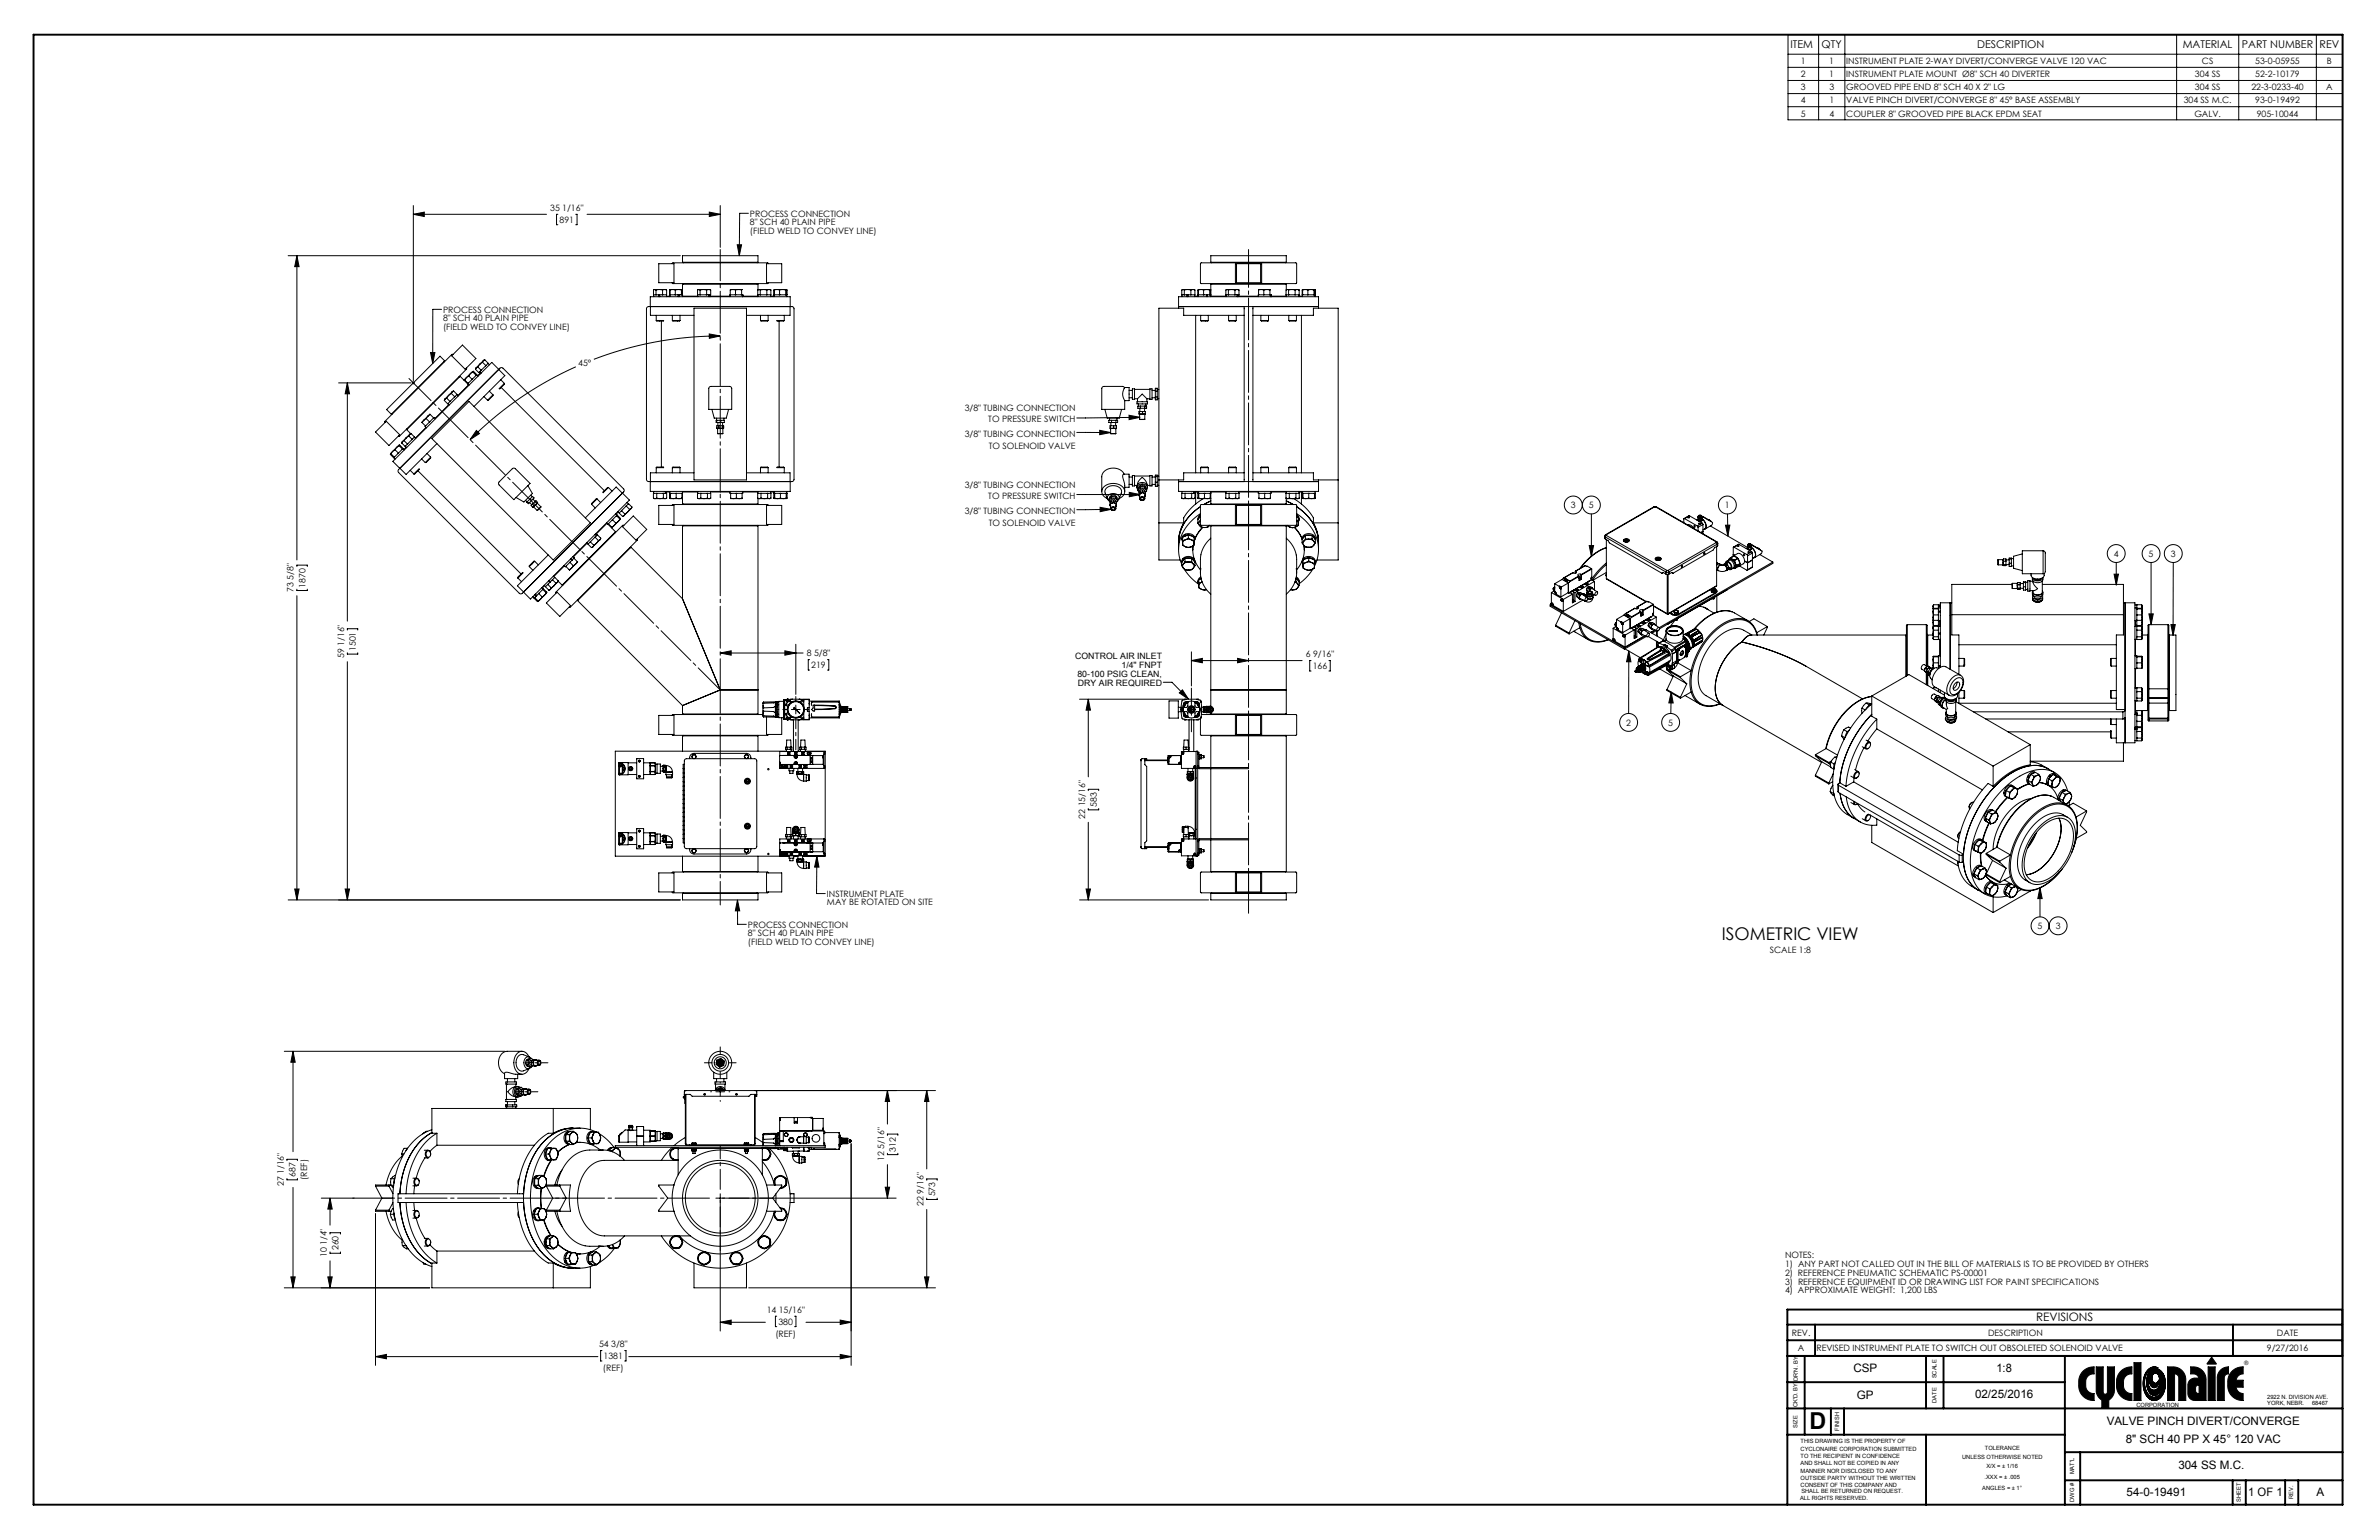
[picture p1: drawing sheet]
<svg xmlns="http://www.w3.org/2000/svg" width="864mm" height="559mm" viewBox="0 0 864 559" stroke-linecap="round" stroke-linejoin="round" font-family="sans-serif">
<defs><g id="words">
<text font-size="8.5" x="656.8" y="518.7">D</text>
<text font-size="6.3" x="625.1" y="341">ISOMETRIC VIEW</text>
<g font-size="4.2">
<text x="739.2" y="479.5">REVISIONS</text>
<text x="672.8" y="497.9">CSP</text>
<text x="724.8" y="497.9">1:8</text>
<text x="674.1" y="507.5">GP</text>
<text x="717" y="507.5">02/25/2016</text>
<text x="764.8" y="517">VALVE PINCH DIVERT/CONVERGE</text>
<text x="771.7" y="523.4">8&quot; SCH 40 PP X 45° 120 VAC</text>
<text x="790.8" y="533.2">304 SS M.C.</text>
<text x="772" y="542.7">54-0-19491</text>
<text x="816.1" y="542.7">1 OF 1</text>
<text x="840.9" y="542.7">A</text>
</g>
<g font-size="3.9">
<text x="650" y="17.6">ITEM</text>
<text x="661.3" y="17.6">QTY</text>
<text x="717.7" y="17.6">DESCRIPTION</text>
<text x="792.4" y="17.6">MATERIAL</text>
<text x="813.8" y="17.6">PART NUMBER</text>
<text x="842" y="17.6">REV</text>
</g>
<g font-size="3.2">
<text x="653.7" y="23.3">1</text>
<text x="664.1" y="23.3">1</text>
<text x="670.2" y="23.3">INSTRUMENT PLATE 2-WAY DIVERT/CONVERGE VALVE 120 VAC</text>
<text x="799.3" y="23.3">CS</text>
<text x="818.7" y="23.3">53-0-05955</text>
<text x="844.7" y="23.3">B</text>
<text x="653.7" y="28">2</text>
<text x="664.1" y="28">1</text>
<text x="670.2" y="28">INSTRUMENT PLATE MOUNT Ø8&quot; SCH 40 DIVERTER</text>
<text x="796.8" y="28">304 SS</text>
<text x="818.7" y="28">52-2-10179</text>
<text x="653.7" y="32.8">3</text>
<text x="664.1" y="32.8">3</text>
<text x="670.2" y="32.8">GROOVED PIPE END 8&quot; SCH 40 X 2&quot; LG</text>
<text x="796.8" y="32.8">304 SS</text>
<text x="817.3" y="32.8">22-3-0233-40</text>
<text x="844.4" y="32.8">A</text>
<text x="653.8" y="37.5">4</text>
<text x="664.1" y="37.5">1</text>
<text x="670.2" y="37.5">VALVE PINCH DIVERT/CONVERGE 8&quot; 45° BASE ASSEMBLY</text>
<text x="792.7" y="37.5">304 SS M.C.</text>
<text x="818.7" y="37.5">93-0-19492</text>
<text x="653.8" y="42.3">5</text>
<text x="664.1" y="42.3">4</text>
<text x="670.2" y="42.3">COUPLER 8&quot; GROOVED PIPE BLACK EPDM SEAT</text>
<text x="796.6" y="42.3">GALV.</text>
<text x="819.2" y="42.3">905-10044</text>
<text x="199.7" y="76.6">35 1/16&quot;</text>
<text x="203.1" y="80.9">891</text>
<text x="272.2" y="78.6">PROCESS CONNECTION</text>
<text x="272.2" y="81.8">8&quot; SCH 40 PLAIN PIPE</text>
<text x="272.2" y="85">(FIELD WELD TO CONVEY LINE)</text>
<text x="160.8" y="113.4">PROCESS CONNECTION</text>
<text x="160.8" y="116.6">8&quot; SCH 40 PLAIN PIPE</text>
<text x="160.8" y="119.8">(FIELD WELD TO CONVEY LINE)</text>
<text x="209.9" y="132.9">45°</text>
<text x="350.2" y="149.1">3/8&quot; TUBING CONNECTION</text>
<text x="358.8" y="153.3">TO PRESSURE SWITCH</text>
<text x="350.2" y="158.7">3/8&quot; TUBING CONNECTION</text>
<text x="358.9" y="162.8">TO SOLENOID VALVE</text>
<text x="350.2" y="176.9">3/8&quot; TUBING CONNECTION</text>
<text x="358.8" y="181.1">TO PRESSURE SWITCH</text>
<text x="570.2" y="184.5">3</text>
<text x="576.8" y="184.5">5</text>
<text x="626.2" y="184.5">1</text>
<text x="350.2" y="186.6">3/8&quot; TUBING CONNECTION</text>
<text x="358.9" y="190.7">TO SOLENOID VALVE</text>
<text x="767.3" y="202.1">4</text>
<text x="780" y="202.1">5</text>
<text x="788" y="202.1">3</text>
<text x="106.6" y="214.8" transform="rotate(-90 106.6 214.8)">73 5/8&quot;</text>
<text x="110.9" y="213.2" transform="rotate(-90 110.9 213.2)">1870</text>
<text x="124.9" y="238.8" transform="rotate(-90 124.9 238.8)">59 1/16&quot;</text>
<text x="129.2" y="236.3" transform="rotate(-90 129.2 236.3)">1501</text>
<text x="292.9" y="238.2">8 5/8&quot;</text>
<text x="390.2" y="239.2">CONTROL AIR INLET</text>
<text x="474" y="238.5">6 9/16&quot;</text>
<text x="294.5" y="242.4">219</text>
<text x="391.1" y="245.6">80-100 PSIG CLEAN,</text>
<text x="407.1" y="242.4">1/4&quot; FNPT</text>
<text x="476.5" y="242.8">166</text>
<text x="391.3" y="248.8">DRY AIR REQUIRED</text>
<text x="590.3" y="263.3">2</text>
<text x="605.6" y="263.3">5</text>
<text x="398.1" y="292.8" transform="rotate(-90 398.1 292.8)">583</text>
<text x="393.9" y="297" transform="rotate(-90 393.9 297)">22 15/16&quot;</text>
<text x="300.2" y="325.4">INSTRUMENT PLATE</text>
<text x="300.2" y="328.6">MAY BE ROTATED ON SITE</text>
<text x="271.5" y="336.6">PROCESS CONNECTION</text>
<text x="271.5" y="339.7">8&quot; SCH 40 PLAIN PIPE</text>
<text x="739.7" y="337.1">5</text>
<text x="746.2" y="337.1">3</text>
<text x="271.5" y="342.9">(FIELD WELD TO CONVEY LINE)</text>
<text x="642.4" y="345.9">SCALE 1:8</text>
<text x="325.2" y="417.9" transform="rotate(-90 325.2 417.9)">312</text>
<text x="321" y="421.3" transform="rotate(-90 321 421.3)">12 5/16&quot;</text>
<text x="103" y="430.4" transform="rotate(-90 103 430.4)">27 1/16&quot;</text>
<text x="107.3" y="427" transform="rotate(-90 107.3 427)">687</text>
<text x="111.5" y="428.1" transform="rotate(-90 111.5 428.1)">(REF)</text>
<text x="335.2" y="437.5" transform="rotate(-90 335.2 437.5)">22 9/16&quot;</text>
<text x="339.5" y="434.2" transform="rotate(-90 339.5 434.2)">573</text>
<text x="122.9" y="453.7" transform="rotate(-90 122.9 453.7)">260</text>
<text x="118.6" y="456.2" transform="rotate(-90 118.6 456.2)">10 1/4&quot;</text>
<text x="648" y="456.6">NOTES:</text>
<text x="648" y="459.8">1) ANY PART NOT CALLED OUT IN THE BILL OF MATERIALS IS TO BE PROVIDED BY OTHERS</text>
<text x="648" y="463">2) REFERENCE PNEUMATIC SCHEMATIC PS-00001</text>
<text x="648" y="466.2">3) REFERENCE EQUIPMENT ID OR DRAWING LIST FOR PAINT SPECIFICATIONS</text>
<text x="648" y="469.3">4) APPROXIMATE WEIGHT: 1,200 LBS</text>
<text x="278.3" y="476.4">14 15/16&quot;</text>
<text x="281.5" y="485">(REF)</text>
<text x="282.6" y="480.7">380</text>
<text x="650.5" y="484.7">REV.</text>
<text x="721.7" y="484.7">DESCRIPTION</text>
<text x="826.6" y="484.7">DATE</text>
<text x="217.5" y="488.9">54 3/8&quot;</text>
<text x="652.7" y="490.4">A</text>
<text x="659.4" y="490.4">REVISED INSTRUMENT PLATE TO SWITCH OUT OBSOLETED SOLENOID VALVE</text>
<text x="822.9" y="490.4">9/27/2016</text>
<text x="218.9" y="497.4">(REF)</text>
<text x="219.1" y="493.2">1381</text>
</g>
<g font-size="2.1">
<text x="814.6" y="495.2">®</text>
<text x="652.6" y="501.1" transform="rotate(-90 652.6 501.1)">DR'N. BY</text>
<text x="702.9" y="500.2" transform="rotate(-90 702.9 500.2)">SCALE</text>
<text x="702.9" y="509.1" transform="rotate(-90 702.9 509.1)">DATE</text>
<text x="823.1" y="507.6">2922 N. DIVISION AVE.</text>
<text x="823.1" y="509.7">YORK, NEBR.</text>
<text x="839.3" y="509.7">68467</text>
<text x="652.5" y="510.6" transform="rotate(-90 652.5 510.6)">CK'D. BY</text>
<text x="775.6" y="510.4">CORPORATION</text>
<text x="652.5" y="518.1" transform="rotate(-90 652.5 518.1)">SIZE</text>
<text x="667.6" y="519.2" transform="rotate(-90 667.6 519.2)">FINISH</text>
<text x="653.6" y="526.4">CYCLONAIRE CORPORATION SUBMITTED</text>
<text x="653.6" y="523.8">THIS DRAWING IS THE PROPERTY OF</text>
<text x="720.6" y="526.1">TOLERANCE</text>
<text x="653.6" y="531.7">AND SHALL NOT BE COPIED IN ANY</text>
<text x="653.6" y="529.1">TO THE RECIPIENT IN CONFIDENCE</text>
<text x="712.3" y="529.6">UNLESS OTHERWISE NOTED</text>
<text x="721.1" y="532.6">X/X = ± 1/16</text>
<text x="653.6" y="539.6">CONSENT OF THIS COMPANY AND</text>
<text x="653.6" y="537">OUTSIDE PARTY WITHOUT THE WRITTEN</text>
<text x="653.6" y="534.4">MANNER NOR DISCLOSED TO ANY</text>
<text x="720.4" y="536.7">.XXX = ± .005</text>
<text x="752.9" y="535" transform="rotate(-90 752.9 535)">MAT'L</text>
<text x="653.4" y="544.3">ALL RIGHTS RESERVED.</text>
<text x="653.9" y="541.9">SHALL BE RETURNED ON REQUEST.</text>
<text x="719.6" y="540.7">ANGLES = ± 1°</text>
<text x="752.9" y="545" transform="rotate(-90 752.9 545)">DWG #</text>
<text x="813.4" y="545" transform="rotate(-90 813.4 545)">SHEET</text>
<text x="832.5" y="544" transform="rotate(-90 832.5 544)">REV.</text>
</g>
</g></defs>
<g fill="none" stroke="#000" stroke-width=".36">
<path d="M649.1 12.6h201.3v30.9h-201.3zM649.1 19.7h201.3M660.2 12.6v30.9M669.7 12.6v30.9M790.1 12.6v30.9M812.7 12.6v30.9M840.9 12.6v30.9M649.1 24.4h201.3M649.1 29.2h201.3M649.1 34h201.3M649.1 38.7h201.3M150 74.6v63.5"/>
<path d="M150 77.8h48.4M150 77.8l4-.8v1.6zM202.5 77.8h-.5v3.7h.5M209 77.8h.5v3.7h-.5M213.1 77.8h48.4M257.5 77l4 .8-4 .8zM261.5 74.6v15.2M271.7 77.4h-3.2l-.1 15.4M104.6 92.8h142.4M107.8 92.8l.8 4h-1.6zM107.8 92.8v110.4M239.1 95.7h5.6v6.9h-5.6z"/>
<path d="M244 95.7l.3-.3h34.3l.3 .3M247.8 92.8h27.4v2.4h-27.4zM248.1 95.2v.2M267.6 88.8h1.6l-.8 4zM274.9 95.2v.2M278.3 95.7h5.5v6.9h-5.5zM435.9 95.5l34.5-.1 .3 .3v7l-.3 .2h-34.4l-.2-.3zM439.5 92.8h27.4v2.4h-27.4zM439.8 95.2v.2M448.5 95.7h9.5v6.9h-9.5zM448.9 95.7v6.9M453.2 95.7v6.9"/>
<path d="M457.6 95.7v6.9M466.6 95.2v.2M160.3 112.3h-3.2v19.6M236.1 111.2v-3.5h50.8v3.5M236.1 111.2v3.2h15.8M236.1 111.2h50.7M236.1 111.2l-1.1 .2-.3 .6v61.9l.3 .7 1.1 .1M237.3 107h1.8M237.3 107v.7M237.7 105.1l.4 .1M237.7 105.1h1.6M237.7 105.1l-.5 .1 .1 1.8"/>
<path d="M237.7 105.1l-.4 .1M238.1 105.2v1.8M238.2 116.3h2.7M238.2 116.3l.2 .2 2.4-.1M238.2 114.4v1.9M239.1 107v.7M239.1 107h.4M239.3 107v.7M239.3 105.1l1.2 .1M239.3 105.1h2M239.3 105.1l-1.2 .1M239.5 107h2.5"/>
<path d="M239.5 107v.7M240.1 116.5v53M240.5 105.2v1.8M241.3 105.1l.7 .1M241.3 105.1l-.8 .1M241.9 107.5h1.2M242 105.2l-.1 2.5M243.1 107h.1M243.1 107v.7M243.2 107h3M243.2 105.2v1.8M243.4 105.1l-.2 .1"/>
<path d="M243.4 105.1l-.3 .1v1.8M243.4 105.1h.8M243.4 105.1h.1M244 102.6l.3 .3h34.3l.3-.3M244.1 116.3h2.7M244.1 116.3l.2 .2h2.3l.2-.2M244.1 114.4v1.9M244.2 105.1l.9 .1M244.2 105.1l-1 .1M244.2 105.1h2.1M245.1 105.2v1.8M246.2 107h.3"/>
<path d="M246.2 107v.7M246.3 105.1l-1.2 .1M246.3 105.1l1.1 .1M246.3 105.1h1.2M246.5 107h.9M246.5 107v.7M246.8 114.4v1.9M247.4 105.2v1.8M247.4 107h.4M247.5 105.1l-.1 .1M247.5 105.1h.1M247.6 105.1l.1 .1"/>
<path d="M247.6 105.1l.1 1.9M247.6 105.2h.2M247.7 105.2h.1M247.8 107.5h5.5M248.1 102.9v.2M251.9 111.8h19.1v62.3h-19.1zM253.3 107h.8M253.3 107v.7M253.7 105.1l.4 .1M253.7 105.1h1.6M253.7 105.1l-.5 .1 .1 1.8M253.7 105.1l-.4 .1"/>
<path d="M254.1 107h3.2M254.1 105.2v1.8M255.3 105.1l1.2 .1M255.3 105.1l-1.2 .1M255.3 105.1h2M256.5 105.2v1.8M257.3 105.1l-.8 .1M257.3 105.1l.7 .1M257.3 107v.7M257.3 107h.2M257.5 107h.4M257.5 107v.7"/>
<path d="M257.9 107.5h7.1M257.9 107v.7M258 105.2l-.1 1.8M265.1 107l-.1 .7M265.1 107h4.5M265.1 105.2v1.8M266 105.1l1 .1M266 105.1h2.1M266 105.1l-.9 .1M267 105.2v1.8M268.1 105.1l1.1 .1M268.1 105.1l-1.1 .1"/>
<path d="M268.1 105.1h1.3M269.2 105.2v1.8M269.4 105.1l-.2 .1M269.4 105.1h.1M269.6 107v.7M269.6 107h.1M269.6 107.5h5.5M274.9 102.9v.2M275.1 107v.7M275.5 105.1l.5 .1M275.5 105.1h1.7M275.5 105.1l-.4 .1v1.8"/>
<path d="M275.5 105.1l-.3 .1v-2.1h-27.4v4.6M276 105.2v1.8M276.1 116.3l.2 .2h2.3l.2-.2M276.1 116.3h2.7M276.1 114.4v1.9M277.2 105.1l1.2 .1M277.2 105.1l-1.2 .1M277.2 105.1h1.9M278.4 105.2v1.8M278.8 114.4v1.9M279.1 105.1l-.7 .1M279.1 105.1l.7 .1"/>
<path d="M279.8 107.5h1.2M279.8 107v.7M279.8 105.2v1.8h-4.7M281 107h.1M281 107v.7M281.1 107h4.1M281.1 105.2v1.8M281.2 105.1l-.3 .1 .1 1.8M281.2 105.1l-.2 .1M281.2 105.1l-.1 .1M281.2 105.1h.8M281.2 105.1h.1"/>
<path d="M282 116.3h2.7M282 105.1l1 .1M282 105.1h2.1M282 105.1l-.9 .1M282.8 116.5v53M283 105.2v1.8M284.1 105.1l1.1 .1M284.1 105.1l-1.1 .1M284.1 105.1h1.3M284.7 116.3l-.2 .2-2.4-.1M284.7 114.4v1.9M285.2 105.2v1.8"/>
<path d="M285.2 107h.4M285.4 105.1l-.2 .1M285.4 105.1h.1M285.4 105.1l.3 .1M285.4 105.1l.1 1.9M285.5 105.2h.2M285.6 107v.7M285.7 105.2l-.1 1.8M286.8 111.2v3.2h-15.8M286.8 111.2l1.1 .2 .3 .6v61.9l-.3 .7-1.1 .1M427.8 111.2h23.8zM427.8 111.8v-4.1h50.8v4.1"/>
<path d="M429.1 107h.8M429.1 107v.7M429.5 105.1l.4 .1M429.5 105.1h1.6M429.5 105.1l-.5 .1 .1 1.8M429.5 105.1l-.4 .1M429.9 107h1M429.9 105.2v1.8M430.9 107h.4M430.9 107v.7M431.1 107v.7M431.1 105.1l1.2 .1"/>
<path d="M431.1 105.1h1.9M431.1 105.1l-1.2 .1M431.3 107h2.4M431.3 107v.7M432.3 105.2v1.8M433 105.1l.8 .1M433 105.1l-.7 .1M433.7 107.5h1.2M433.7 107v.7M433.8 105.2l-.1 1.8M434 114.4v57.2M434.9 107h.1"/>
<path d="M435 107h3M435 105.2v1.8M435.1 105.1l-.1 .1M435.1 105.1l-.2 .1v2.5M435.2 105.1h.8M435.2 105.1h-.1M435.8 116.3h2.8M435.8 116.3l.3 .2h2.3l.2-.2M435.8 114.4v1.9M436 105.1l.9 .1M436 105.1l-1 .1M436 105.1h2"/>
<path d="M436.9 105.2v1.8M438 107h.3M438 107v.7M438 105.1l-1.1 .1M438 105.1l1.1 .1M438 105.1h1.3M438.3 107h.9M438.3 107v.7M438.6 114.4v1.9M439.1 105.2v1.8M439.2 107h.4v.7M439.3 105.1l-.2 .1"/>
<path d="M439.3 105.1l.2 1.9M439.3 105.1h.1M439.4 105.1l.1 .1M439.4 105.2h.1M439.5 105.2h.1M439.6 107.5h5.5M439.8 102.9v.2M445.1 107h4M445.1 107v.7M445.5 105.1l.4 .1M445.5 105.1h1.6M445.5 105.1l-.5 .1 .1 1.8"/>
<path d="M445.5 105.1l-.4 .1M445.9 105.2v1.8M446 116.3h2.8M446 116.3l.2 .2h2.4l.2-.2M446 114.4v1.9M447.1 105.1l1.2 .1M447.1 105.1l-1.2 .1M447.1 105.1h1.9M448.3 105.2v1.8M448.8 114.4v1.9M449 105.1l-.7 .1M449 105.1l.8 .1"/>
<path d="M449 105.1l.6 .1M449.1 107h.2M449.1 107v.7M449.3 107h.4M449.3 107v.7M449.6 105.2h.2M449.7 107.5h7.1M449.7 107v.7M449.8 105.2l-.1 1.8M451.6 111.2v63.5M451.6 114.4h-21.9v-2.6h-9v91.4h7.7M451.6 111.2h3.2"/>
<path d="M454.8 111.2v63.5M454.8 114.4h22v-2.6h9v91.4h-7.7M454.8 111.2h23.8zM456.9 107l-.1 .7M456.9 107h4.1M456.9 105.2v1.8M457 105.1l-.1 .1M457 105.1h.8M457 105.1h.1M457.7 116.3h2.8M457.7 116.3l.2 .2h2.4M457.7 114.4v1.9"/>
<path d="M457.8 105.1l1 .1M457.8 105.1h2.1M457.8 105.1l-.9 .1M458.8 105.2v1.8M459.9 105.1l1.1 .1M459.9 105.1l-1.1 .1M459.9 105.1h1.3M460.3 116.5h.1M460.5 116.3h.1M460.5 114.4v1.9M460.5 116.3l-.2 .2M461 105.2v1.8"/>
<path d="M461 107h.4M461.2 105.1l-.2 .1M461.2 105.1h.1M461.4 107h.1M461.4 107v.7M461.4 107.5h5.5M466.6 102.9v.2M466.9 107h.8M466.9 107v.7M466.9 105.2v-2.1h-27.4v3.9M467.3 105.1l.5 .1M467.3 105.1h1.7"/>
<path d="M467.3 105.1l-.5 .1 .1 1.8M467.3 105.1l-.3 .1M467.7 107h3.8M467.8 105.2v1.8M467.8 116.3h2.8M467.8 116.3l.2 .2h2.4l.2-.2M467.8 114.4v1.9M469 105.1l1.1 .1M469 105.1l-1.2 .1M469 105.1h1.9M470.1 105.2v1.8M470.6 114.4v1.9"/>
<path d="M470.9 105.1l-.8 .1M470.9 105.1l.7 .1M471.6 107.5h1.2M471.6 107v.7M471.6 105.2l-.1 1.8M472.4 114.4v57.2M472.7 107h.1M472.8 107h.1M472.9 107h4.1M472.9 105.2v1.8M472.9 105.1l-.2 .1 .1 2.5M473 105.1l-.2 .1"/>
<path d="M473 105.1l-.1 .1M473 105.1h.8M473 105.1h.1M473.8 105.1l1 .1M473.8 105.1h2.1M473.8 105.1l-.9 .1M474.8 105.2v1.8M475.9 105.1l1.1 .1M475.9 105.1l-1.1 .1M475.9 105.1h1.2M477 105.2v1.8M477 107h.4"/>
<path d="M477.1 105.1l-.1 .1M477.1 105.1l.2 1.9M477.1 105.1h.1M477.2 105.1h.1M477.2 105.1l.3 .1M477.3 105.2h.2M477.4 107h.1M477.5 105.2l-.1 2.5M122.9 138.9h26.3M126.1 138.9l.8 4h-1.6zM126.1 138.9v86.5M149.5 138.9h1"/>
<path d="M149.7 138.6l.7 .7M150 138.4v1M150.4 138.6l-.7 .7M154.2 134.8l5.5-5.6 1.7 1.7-19.4 19.4-1.6-1.7zM156.3 127.9h1.6l-.8 4zM161.2 131.1l.1 .2M164.4 128.6l-.4 .1-24 23.9-.3 .7M166.7 136.6l.1 .2M167.9 125.2l4.9 4.9-3.9 3.9-4.9-4.9zM168.6 137.8l-.1 .2 .1-.2M168.6 137.8l.1 .1M168.7 137.9l1.2 1.2"/>
<path d="M169.3 137l-.6 .9M169.3 137l-.7 .8M169.3 133.5l.1 .4-1.9 1.9-22.4 22.4h-.5M169.9 139.1l-.2 .2M170.1 139.7l-3.9 3.8M170.2 136.4l-.9 .6M170.2 136.4l1.2 1.3M170.2 139.8l-3.2-3.3-19.3 19.4 1.4 1.5M170.8 135.6l-1.5 1.4M170.8 135.6l-.6 .8M171.5 134.8l.1 .2M171.5 134.8l-.7 .8"/>
<path d="M171.6 135l-.8 .6M171.6 135l1.3 1.2M171.9 134.7l-.4 .2M171.9 134.7l-.4 .1M171.9 134.7l1.1 1.3M172.6 134l1.3 1.2M172.9 136.2l-3 2.9M172.9 133.4l-.3 .6M173 136l-.1 .2M173 136l.5 .5M173.5 133.1l-.6 .3M173.5 133.1l1.2 1.3"/>
<path d="M173.9 135.2l.5 .5M174 135l-.1 .2M174 135l.5 .5M174.2 132.2l-.7 .9M174.2 132.2l-1.3 1.2M174.2 134.9l-.2 .1M174.2 134.9l.5 .5M174.2 135.5l-.8 .9M175.2 131.4l-1 .8M175.2 131.4l1.2 1.3M175.4 130.9l-.2 .5M175.4 130.9l-1.2 1.3"/>
<path d="M176 130.6l-.6 .3M176 130.6l1.7 1.8M176.4 132.7l-2.2 2.2M177.2 131.8l-.8 .9M181 134.1l-35.8 35.8M181 134.1l2.3 2.2-11.2 11.2M181 134.1l.9-.7 .7 .2 43.8 43.8 .2 .7-.7 .9M181.1 134l-2.6-2.5-2.6 2.7-33.3 33.2 2.5 2.5M181.8 137.8l1.3 1.3M183.1 139.1l-1.9 2M183.1 139.1v.3l-1.8 1.7M209 133.1a128.4 128.4 0 0 0-38.4 26.4"/>
<path d="M257.5 121.2l4 .7-4 .9zM261.5 121.9a128.4 128.4 0 0 0-45.9 8.5M140.2 152.9l4.9 4.8-3.9 3.9-4.9-4.8zM142.3 150.1l.1 .1M146.7 159.9l-.6 .3M146.7 159.9l1.2 1.2M147.4 158.9l-.7 1M147.4 158.9l-1.3 1.3M147.7 155.6l.2 .1M148.4 158.2l-1 .7M148.4 158.2l1.2 1.2M148.7 157.6l-.3 .6"/>
<path d="M148.7 157.6l-1.3 1.3M149.2 157.4l-.5 .2M149.2 157.4l1.7 1.7M149.6 159.4l-1.7 1.7M150.5 158.6l-.9 .8M153.2 153.4l1.3 1.2M153.8 152.5l-.6 .9M153.8 152.5l-.7 .7 .1 .2M154.5 154.6l-.2 .2 .5 .4M154.6 155.1l-3.8 3.9M154.7 151.9l-.9 .6M154.7 151.9l1.2 1.2"/>
<path d="M155.3 151l-.6 .9M155.3 151l-1.5 1.5M156.2 150.4l-.9 .6M156.2 150.4l-.1-.1-.8 .7M156.2 150.4l1.2 1.2M156.8 159.1l13.4-13.4 44.1 44-13.5 13.5zM157.4 151.6l-2.9 3M157.4 151.6l.2-.1 .5 .5M161.3 145.3l1.3 1.2M161.6 144.7l-.3 .6M162.1 144.5l-.5 .2M162.1 144.5l1.3 1.2"/>
<path d="M162.6 146.5l.5 .5M162.9 143.5l-.8 1M162.9 143.5l-1.3 1.2M162.9 146.8l-5 5M163.4 145.7l-.8 .8M163.8 142.8l-.9 .7M163.8 142.8l1.3 1.2M164.1 142.2l-.3 .6M164.1 142.2l-1.2 1.3M164.7 141.9l-.6 .3M164.7 141.9l1.2 1.3M165.9 143.2l-2.5 2.5"/>
<path d="M165.9 143.2l.5 .5M172.9 156.2l1.1 1.1-3.4 2.2zM175.7 143.9l1.3 1.3M177.6 141.9l1.4 1.4M179 143.3l-2 1.9M179 143.3v.3l-1.2 1.1-.8 .5M181.9 140.6l37.5 37.5M257.5 140.4l.6-.2h4.6a2.98 2.98 0 0 1 2.9 .5v7.8h-8.3v-7.5zM258.4 148.5l.9 3.2h4.3l.9-3.2M260 152.5h2.9v.8h-2.9zM260.1 151.7v.8M260.2 152.5v.8"/>
<path d="M260.2 155.3l.4 .1M260.2 155.3v-.8h2.5v.8l-.2 .1M260.5 157.3h1.9M260.5 155.6v1.7M260.6 155.5h.1M260.6 155.4h1M260.6 153.3v1.2M261 155.3l.6 .1M261 155.3l-.4 .1M261 154.5v.8M261.6 155.4h.9M261.7 152.5v.8"/>
<path d="M262.2 155.3l-.6 .1M262.2 155.3l.3 .1M262.2 154.5v.8M262.3 153.3v1.2M262.3 155.5l.1 .1M262.4 155.6v1.7M262.6 155.4h-.1M262.8 151.7v.8M390.9 156.9l12.3 .1M399.2 156.1l4 .9-4 .7zM401.1 148.5l.8 3.2h4.4l.8-3.2M402.5 152.5h3.2v.8h-3.2z"/>
<path d="M402.8 151.7v.8M403 155.4h.7M403.1 155.3l.6 .1M403.1 155.3l-.1 .1M403.1 154.5v.8M403.1 155.4l.1 1.9M403.2 157.3h1.8M403.2 157.3l1.7 .1M403.3 153.3v1.2M403.5 152.5v.8M403.7 155.4h1.1M404.3 155.3l.5 .1"/>
<path d="M404.3 155.3l-.6 .1M404.3 154.5v.8M404.9 157.4h.1M405 153.3v1.2M405 157.3h.1M405 155.5v.1M405 155.6h.1M405.1 155.6v1.7M405.1 157.3l-.1 .1M405.1 152.5v.8M405.3 155.3l-.5 .1M405.3 155.3v-.8h-2.3v.9"/>
<path d="M405.4 151.7v.8M408.2 140.6a4.5 4.5 0 0 0 .1 4.8M408.2 140.6h1.7v4.8h-1.6M408.2 140.6l-.6-.4h-4.8a2.82 2.82 0 0 0-2.8 .5l-.1 7.8h8.4v-3.1M409.9 150.7l3.9 .7-3.9 .9zM409.9 141.7h1.2M409.9 144.3h1.2M411.1 141.1h.8v3.8h-.8zM411.9 144.7h1M411.9 141.3h5.5M412.7 145.8h3.8v.8h-3.8zM412.9 144.7l1.7-1.7 1.7 1.7"/>
<path d="M412.9 144.7v1.1M413 147.4h3.2v.8h-3.2zM413.3 146.6v.8M413.5 150.3h.7M413.6 150.2l.6 .1M413.6 150.2l-.1 .1M413.6 149.3v.9M413.7 152.2h1.9M413.8 148.2v1.1M413.8 150.4l-.1 1.8M413.8 151.4l-22.9 .3M414 147.4v.8"/>
<path d="M414.2 150.3h1.1M414.8 150.2l-.6 .1M414.8 150.2l.5 .1M414.8 149.3v.9M415.5 148.2v1.1M415.5 150.3l.1 1.9M415.6 147.4v.8M415.8 150.2l-.5 .1M415.8 150.2v-.9h-2.3v1M416 146.6v.8M416.3 144.7h1.1M416.3 144.7v1.1"/>
<path d="M417.4 141.1h.8v3.8h-.8zM418.2 141.7h1.2M418.2 144.3h1.2M419.4 144h.7M419.4 140.9h.7v4.2h-.7zM419.4 141.9h.7M420.1 144.7h.6M420.1 141.3h.6M141.7 164.9l1.3 1.2M141.8 164.5l.1 .2M141.8 164.5l-.1 .4M141.8 164.6l-.1 .3"/>
<path d="M141.9 164.7l1.3 1.2M142.5 163.8l-.6 .9M142.5 163.8l-.7 .7M143 166.1l.5 .5M143.2 165.9l-.2 .2M143.4 163.2l-.9 .6M143.4 163.2l1.2 1.2M144 162.3l-.6 .9M144 162.3l-1.5 1.5M144.7 161.6l.2 .1M144.7 161.6l-.7 .7M144.9 161.7l-.9 .6"/>
<path d="M144.9 161.7l1.2 1.2M145.1 161.5l-.3 .1M145.1 161.5l-.4 .1M145.1 161.5l1.2 1.3M145.2 169.9l-.7 .9 .2 .7 43.8 43.8 .7 .2 .9-.7M145.8 160.8l1.3 1.1M146.1 162.9l-2.9 3M146.1 160.2l-.3 .6M146.3 162.8l-.2 .1M146.3 162.8l.5 .5M147.1 161.9l.5 .5M147.5 162.3l-.9 .8"/>
<path d="M147.9 161.1l-.8 .8M148.9 170.7l1.3 1.3M151.7 170.8l37.5 37.5M152.2 170.1l-2 1.9M152.2 170.2l-1.7 1.8h-.3M153 166.5l1.4 1.3M155 164.6l1.3 1.3M156.3 165.9l-1.9 1.9M156.3 165.9l-.5 .8-1.1 1.1h-.3M158.6 161l-11.2 11.2-2.2-2.3M181.3 174.8l3.1-3.2a2.98 2.98 0 0 1 2.4-1.7l5.6 5.5-5.9 5.9-5.4-5.4-.1-.6zM191.6 176.2l1.7 2.9-3.1 3-2.9-1.6"/>
<path d="M192.7 179.7l.5 .5M220.9 176.9l-2 1.9M220.9 176.9h-.3l-1.7 1.7M220.9 176.9l1.3 1.3M225.9 179l-2.2-2.3-11.2 11.2M225.9 179l-35.8 35.8M226 178.9l2.5 2.6-.2 .2-35.7 35.7-2.6-2.6M236.1 174.7v3.6h50.8v-3.6M236.1 174.7h50.7M237.3 178.3v.7M237.3 179h4.2M237.3 179l-.1 1.7"/>
<path d="M238.2 169.7h2.7M238.2 169.7v1.9M238.4 179v1.7M240.8 179v1.7M240.8 169.5h-2.4l-.2 .2M241.5 179h.2M241.5 178.3v.7M241.7 179h.2M241.7 178.3v.7M241.9 179l.1 1.7M241.9 178.5h1.2M241.9 178.3v.7"/>
<path d="M243.1 179h.3M243.1 178.3v.7M243.1 179v1.7M243.4 179h4.1M243.4 179v1.7M244.1 169.7h2.7M244.1 169.7l.2-.2h2.3l.2 .2M244.1 169.7v1.9M245.5 179v1.7M246.8 169.7v1.9M247.5 179h.3M247.5 179v1.7"/>
<path d="M247.8 178.3v4.6h27.4v-2.1M247.8 178.5h5.5M251.9 171.6h-15.8v3.1M253.3 178.3v.7M253.3 179h4.6M253.3 179l-.1 1.7M254.4 179v1.7M256.8 179v1.7M257.9 179l.1 1.7M257.9 178.5h7.1M257.9 178.3v.7M265 178.3v.7h.2"/>
<path d="M265.2 179h4.2M265.2 179v1.7M267.3 179v1.7M269.4 179v1.7M269.6 178.3v.7h-.2M269.6 178.5h5.5M271 171.6h15.8v3.1M275.1 178.3v.7M275.1 179h4.7M275.1 179l-.1 1.7M276.1 169.7l.2-.2h2.3l.2 .2M276.1 169.7h2.7"/>
<path d="M276.1 169.7v1.9M276.2 179v1.7M278.7 179v1.7M278.8 169.7v1.9M279.8 179l.1 1.7M279.8 178.5h1.2M279.8 178.3v.7M281 179h.2M281 178.3v.7M281 179l-.1 1.7M281.2 179h4.2M281.2 179v1.7"/>
<path d="M282 169.7h2.7M282.1 169.5h2.4l.2 .2M283.3 179v1.7M284.7 169.7v1.9M285.4 179h.2M285.4 179v1.7M285.6 178.3v.7M285.6 179l.1 1.7M390.9 179.4l23 .1M408.1 172.1a4.5 4.5 0 0 0-4.3-2.2 4.5 4.5 0 0 0-3.8 2.8l-.1 5.7M408.3 176.8h1.6v-4.7h-2a1.35 1.35 0 0 0-.1 2l.5 1.7v2.6M409.9 173.1h1.2"/>
<path d="M409.9 175.8h1.2M409.9 178.7l4 .8-4 .7zM411.1 172.5h.8v3.8h-.8zM411.9 176.1h.9M411.9 172.7h5.5M412.7 177a1.9 1.9 0 0 1 1.9-1.9 1.9 1.9 0 0 1 1.9 1.9M412.9 175.8l.7-1.5a1.02 1.02 0 0 1 .9-.9 1.02 1.02 0 0 1 1 .6l.6 1 .2 .8M413 177.7a1.54 1.54 0 0 1 .4-1.8 1.54 1.54 0 0 1 1.8-.2 1.24 1.24 0 0 1 1.2 .7 1.24 1.24 0 0 1-.2 1.3M413 178l.6 .8M413.3 177.2a1.35 1.35 0 0 1 1.4-1.2 1.35 1.35 0 0 1 1.3 1.2M413.5 179.9l.2 .1M413.5 179.5l.2 .5"/>
<path d="M413.5 179.5v.4M413.6 179l-.1 .5M413.6 178.4v.6M413.6 178.4l-.1 1.5M413.7 179.7v1.2M413.8 178.3a.86 .86 0 0 1 .9-.8 .86 .86 0 0 1 .8 .9M414 176.5v.6M414 176.5l-1 .9v.6M414 177.1l-1 .9M414 177.1l1.6 .1M414 176.5l1.6 .1M414.2 178.9l-.6 .1"/>
<path d="M414.2 178.9l1.1 .1M414.2 178.9l-.7 .6M414.8 178.6l-.6 .3M414.8 178.6l.5 .4M414.8 178v.6M414.8 178l1 .6v.6M414.8 178l-1.2 .4M415.3 179l.4 .7M415.3 179l.5 .2M415.6 176.6v.6M415.6 176.6l.6 1v.6M415.6 177.2l.6 1"/>
<path d="M415.6 179.7v1.2M415.7 179.7l-.1 .3M415.7 179.7l-.1 .4M415.8 179.2l-.1 .5M416.2 178.2l-.4 .4M416.5 176.1h.9M417.4 172.5h.8v3.8h-.8zM418.2 173.1h1.2M418.2 175.8h1.2M419.4 172.4h.7v4.1h-.7zM419.4 172.9h.7M419.4 175h.7"/>
<path d="M420.1 176.1h.6M420.1 172.8h.6M427.8 174.7h23.8zM427.8 174.1v4.2h50.8v-4.2M429.1 178.3v.7M429.1 179h4.2M429.1 179l-.1 1.7M430.2 179v1.7M432.6 179v1.7M433.3 179h.2M433.3 178.3v.7M433.5 179h.2"/>
<path d="M433.5 178.3v.7M433.7 179l.1 1.7M433.7 178.5h1.2M433.7 178.3v.7M434 178.5v4.4M434.9 179h.3M434.9 179l-.1 1.7M434.9 178.3v.7M435.2 179h4.1M435.2 179v1.7M435.8 169.7h2.8M435.8 169.7l.3-.2h2.3l.2 .2"/>
<path d="M435.8 169.7v1.9M437.2 179v1.7M438.6 169.7v1.9M439.3 179h.3M439.3 179v1.7M439.6 178.5h5.5M439.6 178.3l-.1 4.6h27.4v-2.1M445.1 178.3v.7M445.1 179h4.6M445.1 179l-.1 1.7M446 169.7h2.8M446 169.7l.2-.2h2.4l.2 .2"/>
<path d="M446 169.7v1.9M446.2 179v1.7M448.6 179v1.7M448.8 169.7v1.9M449.7 179l.1 1.7M449.7 178.5h7.1M449.7 178.3v.7M451.6 171.6h-21.9v2.5h-9M451.6 174.7h3.2M454.8 171.6h22v2.5h9M454.8 174.7h23.8zM456.8 178.3v.7h.2"/>
<path d="M457 179h4.2M457 179v1.7M457.7 169.7h2.8M457.7 169.7l.2-.2h2.4l.2 .2M457.7 169.7v1.9M459.1 179v1.7M460.5 169.7v1.9M461.2 179v1.7M461.4 178.3v.7h-.2M461.4 178.5h5.5M466.9 178.3v.7M466.9 179h4.6"/>
<path d="M466.9 179l-.1 1.7M467.8 169.7h2.8M467.8 169.7l.2-.2h2.4l.2 .2M467.8 169.7v1.9M468 179v1.7M470.4 179v1.7M470.6 169.7v1.9M471.5 179l.1 1.7M471.6 178.5h1.2M471.6 178.3v.7M472.4 178.5v4.4M472.8 179h.2"/>
<path d="M472.8 179l-.1 1.7M472.8 178.3v.7M473 179h4.2M473 179v1.7M475.1 179v1.7M477.2 179h.2M477.2 179v1.7M477.4 179h.1M477.4 178.3l.1 2.4M190.8 181.6l1.1 1M191.2 182.2l2.1-2.1 .6 .6-2.1 2.1zM192.2 182.3l.9 .9"/>
<path d="M192.4 181l.6 .6M193.3 182.9l.6 .6M193.4 181.1l.9 .9M193.7 183.9l-.3 .2M193.8 184l1.2 1.2M193.9 183.5l-.2 .4M194.2 182l.6 .6M194.4 183.1l-.5 .4M194.4 183.1l-.7 .8M194.8 182.6l-.4 .5M195.1 182.5l-.3 .1M195.1 182.5l-.7 .6"/>
<path d="M195.1 182.5l.1-.2-.6-.6-1.8 1.8 .6 .6M195.1 182.7l1.2 1.2M195.1 182.4v.1M196.3 183.9l-1.3 1.3M213 196.9l.5 .5M213.2 197.1l-5 5M213.5 197.4l1.2 1.3M214.3 196.6l1.2 1.2M214.8 183l1.3 1.3M215.2 198.4l-.5 .3M215.5 197.8l-.3 .6M216 194.9l-2.5 2.5"/>
<path d="M216 194.9l1.2 1.2M216 193.9l.5 .5M216.1 193.8l.5 .5M216.3 193.6l.5 .5M216.5 194.4l-.5 .5M216.5 197.1l-1 .7M216.5 197.1l-1.3 1.3M216.6 194.3l-.1 .1M216.7 181l-1.9 2M216.7 181h-.3l-1.4 1.4-.2 .6M216.7 181l1.3 1.3M216.8 194.1l-.2 .2"/>
<path d="M216.8 194.1l1.3 1.2M217.2 196.1l-.7 1M217.8 195.8l-.6 .3M217.8 195.8l-1.3 1.3M218.1 195.3l-.3 .5M220.2 189.7l3.2 3.3-19.3 19.3-1.5-1.4M220.3 189.9l-3.9 3.9M220.8 190.1l-.1 .1M220.8 190.1l1.3 1.2M222 191.5l.2-.1zM222.1 191.3l.1 .1M222.3 188.6l1.2 1.2"/>
<path d="M222.9 190.7l-.8 .6M222.9 190.7l-.7 .7M223.2 193.2l.2 .1M223.5 186.5l.5 .5M223.5 189.8l-.6 .9M223.8 187.1l-3 3M223.8 187.1l1.2 1.2M224 187l-.2 .1M224 187l1.2 1.1M224 187h.1M224.3 185.6l.5 .5M224.4 189.2l-.9 .6"/>
<path d="M224.4 189.2l-1.5 1.5M224.5 185.7l-.9 .9M224.8 186.2l1.2 1.2M224.8 186.1v.1M225 188.3l-.6 .9M225 188.3l.2 .2M225.2 188.5l-.8 .7M225.2 188.1l-.1 .3M225.2 188.1v.4M225.6 185.3l-.8 .8M225.6 185.3l1.2 1.2M226 191.1l3.9-3.9 4.9 4.9-3.9 3.9z"/>
<path d="M226.5 190.7h-.5l-2.5 2.5-21.7 21.7v.5M226.5 187.1l-.5 .3M226.8 186.5l-.3 .6M227.3 183.6l1.2 1.2M227.6 182.3l.5 .5M227.8 185.8l-1 .7M227.8 185.8l-1.3 1.3M228.1 182.8l-2.5 2.5M228.1 182.8l1.3 1.2M228.5 184.8l-.7 1M228.7 198.6l.1 .2M229.1 184.5l-.6 .3"/>
<path d="M229.1 184.5l-1.3 1.3M229.4 184l-.3 .5M231.3 195.5v.5l-24.2 24.2h-.5M237.2 180.7l.6 .2M237.8 180.9h1.8M238.4 180.7l1.2 .2M238.4 180.7l-.6 .2M239.1 183.4h5.6v6.9h-5.6zM239.6 180.9h1.8M240.8 180.7l-1.2 .2M240.8 180.7l.6 .2M242 180.7l-.6 .2"/>
<path d="M243.1 180.7l.3 .2M243.4 180.7l1 .2M243.4 180.7v.2M243.4 180.9h1M244 183.4l.3-.3h34.3l.3 .3M244 190.3l.3 .3h34.3l.3-.3M244.4 180.9h2.1M245.5 180.7l-1.1 .2M245.5 180.7l1 .2M246.5 180.9h1M247.5 180.9l.3-.1-.3 .1M247.5 180.7l-1 .2"/>
<path d="M247.5 180.7v.2M248.1 182.9v.2M248.1 190.6v.2M253.2 180.7l.6 .2M253.8 180.9h1.8M254.4 180.7l1.2 .2M254.4 180.7l-.6 .2M255.6 180.9h1.8M256.8 180.7l-1.2 .2M256.8 180.7l.6 .2M258 180.7l-.6 .2M265.2 180.7l1.1 .2"/>
<path d="M265.2 180.7v.2h1.1M266.3 180.9h2.1M267.3 180.7l1.1 .2M267.3 180.7l-1 .2M269.4 180.7l-1 .2M269.4 180.7v.2h-1M274.9 182.9v.2M274.9 190.6v.2M275 180.7l.6 .2M275.6 180.9h1.9M276.2 180.7l-.6 .2M276.2 180.7l1.3 .2"/>
<path d="M277.5 180.9h1.8M278.3 183.4h5.5v6.9h-5.5zM278.7 180.7l-1.2 .2M278.7 180.7l.6 .2M279.9 180.7l-.6 .2M280.9 180.7l.3 .2M281.2 180.7l1.1 .2M281.2 180.7v.2M281.2 180.9h1.1M282.3 180.9h2M283.3 180.7l-1 .2M283.3 180.7l1 .2"/>
<path d="M284.3 180.9h1.1M285.4 180.7l-1.1 .2M285.4 180.7v.2M285.7 180.7l-.3 .2M399.3 184.1l4 .7-3.9 .9zM402 180.9a2.62 2.62 0 0 1-2-2.7 2.62 2.62 0 0 1 2.3-2.5 4.3 4.3 0 0 1 6 2.7 2.96 2.96 0 0 1-2 2.5M402 181l-.8-2.1a2.4 2.4 0 0 1 2.9-2.7 2.4 2.4 0 0 1 2.9 2.7l-.8 2.1M402.5 181.6l.5 .9M402.8 180.8a1.35 1.35 0 0 1 1.4-1.1 1.35 1.35 0 0 1 1.2 1.2M403 183.5l.2 .2M403 183.1l.2 .5M403 183.1v.4"/>
<path d="M403.1 182.6l-.1 .5M403.1 182v.6M403.1 182l-.1 1.5M403.2 183.3v1.3M403.3 182a.86 .86 0 0 1 .9-.9 .86 .86 0 0 1 .8 1M403.3 184.8l-12.4 .1M403.3 184.2a.83 .83 0 0 1 1.2-.3 .83 .83 0 0 1 .2 1.2l-.6 .1a.69 .69 0 0 1-.7-.2 .69 .69 0 0 1-.1-.8zM403.4 184.2l.3-.1a.74 .74 0 0 1 1.1 .1 .74 .74 0 0 1-.1 1 .74 .74 0 0 1-1.1-.1l-.3-.5zM403.5 180.1v.6M403.5 180.1l-1 .9v.6M403.5 180.7l1.6 .1M403.5 180.7l-1 .9"/>
<path d="M403.5 180.1l1.6 .2M403.7 182.5l-.7 .6M403.7 182.5l1.1 .1M403.7 182.5l-.6 .1M404.3 182.3l.5 .3M404.3 182.3l-.6 .2M404.3 181.7v.6M404.3 181.7l1 .5M404.3 181.7l-1.2 .3M404.8 182.6l.5 .2M404.8 182.6l.4 .7M405.1 183.3v1.3"/>
<path d="M405.1 180.3v.5M405.1 180.3l.6 1v.6M405.1 180.8l.6 1.1M405.2 183.3l-.2 .3M405.2 183.3l-.1 .4M405.3 182.8l-.1 .5M405.3 182.2v.6M405.7 181.7a1.48 1.48 0 0 0 .4-1.8 1.48 1.48 0 0 0-1.7-.8 1.68 1.68 0 0 0-1.9 .4 1.68 1.68 0 0 0-.2 1.9l.3 .3M405.7 181.9l-.4 .4M413.9 180.5l.5-.2a.8 .8 0 0 1 1 .2 .8 .8 0 0 1-.1 1.1 .8 .8 0 0 1-1.1-.1 .58 .58 0 0 1-.5-.4 .58 .58 0 0 1 .2-.6zM413.9 180.6l.5-.2a.7 .7 0 0 1 1.1 .6 .7 .7 0 0 1-1.1 .5 .55 .55 0 0 1-.6-.3 .55 .55 0 0 1 .1-.6zM414.1 180.7l.2-.1a.55 .55 0 0 1 .8 0 .55 .55 0 0 1-.1 .8 .55 .55 0 0 1-.8-.2z"/>
<path d="M420.7 189.7h9M427.8 199.4a13.2 13.2 0 0 0 1.2 5.3M429 180.7l.6 .2M429.3 197.1l.3 .8 .7 .5M429.3 196.1v1M429.3 197.1v.7l1 .6M429.3 195l-.2 .8 .2 .7M429.6 180.9h1.8M429.7 189.7a13.6 13.6 0 0 0-1.9 6.8v2.9M430.1 193.9a1.64 1.64 0 0 0-1 1.9M430.1 194.4l-.7 .5M430.1 193.9v.5"/>
<path d="M430.1 194.4l.1 .1M430.1 193.9l.3 .3M430.2 180.7l1.2 .2M430.2 180.7l-.6 .2M430.3 195.8l-.7 .6-.3 .7M430.3 195.8l1.1-.2 1 .2M430.3 198.4l1.1 .2 1-.2M430.3 195.8l-1 .3M430.3 198.4l1.1 .3 1-.3M430.4 194.3l.1 .1M431.2 194.1l-.8 .2M431.4 180.9h1.8"/>
<path d="M431.4 195.3l1 .5M431.4 195.3l-1.1 .5M431.4 194.1l2.1 .8v1.2M431.4 194.1v1.2M431.4 194.1l-2.1 .8v1.2M431.5 194.1l1.1 .2 .7 .6M432.4 195.8l1.1 .3M432.4 195.8l.8 .6 .3 .7M432.6 180.7l-1.2 .2M432.6 180.7l.6 .2M432.6 186.4l3.2-2.6a16.1 16.1 0 0 0-8 13.1 14.7 14.7 0 0 1 4.8-10.5zM433 199.6a11.3 11.3 0 0 0 2.8 7.2"/>
<path d="M433.1 198.1l-.1 1.5zM433.5 197.1l-.3 .8-.8 .5M433.5 196.1v1M433.5 197.1v.7l-1.1 .6M433.5 195l.2 .7-.2 .8M433.8 180.7l-.6 .2M434.8 180.7l.4 .2M434.8 189.8l.6 .9M435.2 180.7l1 .2M435.2 180.7v.2M435.2 180.9h1M435.4 189.2a1.11 1.11 0 0 0 0 1.5"/>
<path d="M435.4 190.7l.8 .5 1 .2M435.4 189.2l-.6 .6M435.4 190.7l.6 .6 1.2 .1M435.8 188.9l-.4 .3M435.8 188.8l-.4 .4M435.8 186.8a1.57 1.57 0 0 0-.9 1.7l.9-1.2M435.8 186.4a16.1 16.1 0 0 0-8 13M435.8 187.4l-1 1.2v1.2M435.9 183.2l34.5-.1 .3 .3v7l-.3 .2h-34.4l-.2-.3zM436.2 180.9h2.1M436.5 191.4l-1.8 2.2-1 2M436.6 191.4l-1.9 2.3-1 2.1a2.25 2.25 0 0 0-3.3-2v.5"/>
<path d="M436.8 180.9l-.5 .3a19.6 19.6 0 0 0-6.6 6.7v1.8M437 183.1l2.5-1.3zM437.2 180.7l-1 .2M437.2 180.7l1.1 .2M438.3 180.9h1M439 190.7l-.7 .5-1.1 .2M439 190.7l-.6 .6-1.2 .1M439 190.7h.1M439.3 180.7l-1 .2M439.3 180.7v.2M439.3 180.9l.2-.1-.2 .1M439.5 195.3a10.4 10.4 0 0 0-3.7 7.7v4.9"/>
<path d="M439.8 182.9v.2M439.8 190.6v.2M445 180.7l.6 .2M445.6 180.9h1.8M446.2 180.7l1.2 .2M446.2 180.7l-.6 .2M447.4 180.9h1.8M448.5 183.4h9.5v6.9h-9.5zM448.6 180.7l-1.2 .2M448.6 180.7l.6 .2M448.9 183.4v6.9M449.8 180.7l-.6 .2"/>
<path d="M453.2 183.4v6.9M457 180.7l1 .2M457 180.7v.2h1M457.6 183.4v6.9M458 180.9h2.1M459.1 180.7l1 .2M459.1 180.7l-1.1 .2M461.2 180.7l-1.1 .2M461.2 180.7v.2h-1.1M466.6 182.9v.2M466.6 190.6v.2M466.8 180.7l.6 .2"/>
<path d="M466.9 195.3a10.4 10.4 0 0 1 3.8 7.7v4.9M466.9 181.8l2.6 1.3zM467.1 190.6l1.1 .6M467.4 190.6l.8 .6M467.4 180.9h1.8M468 180.7l-.6 .2M468 180.7l1.2 .2M468.2 191.2l1 .2 1.1-.2M468.2 191.2l.1 .1a1.95 1.95 0 0 0 2-.1M469.2 180.9h1.8M469.6 180.9l.5 .3a19.6 19.6 0 0 1 6.7 6.7v1.8M469.8 191.4l1.7 2 1.2 2.3"/>
<path d="M469.9 191.3l1.6 2 1.3 2.4M470.4 180.7l-1.2 .2M470.4 180.7l.6 .2M470.7 183.8a16.2 16.2 0 0 1 7.9 13.1 16.1 16.1 0 0 0-7.9-13.1zM470.7 188.8l.6 .2M470.7 188.9l.6 1M470.7 186.8l.7 .7 .1 1.2M470.7 187.3l.5 .4M470.7 186.4a15 15 0 0 1 7.3 17.1l-.8 1.9M470.7 187.5l.6 .2v1.3M471.3 189.9l-.3 .8-.7 .5M471.3 189v.9"/>
<path d="M471.3 189.9v.8l-1 .5M471.3 187.9l.2 .6h-.2M471.3 188.7h.2M471.5 188.7l-.2 .6M471.6 180.7l-.6 .2M472.7 180.7l.3 .2M472.7 197l.6 .9M473 180.7l1 .2M473 180.7v.2M473 180.9h1M473.3 197.9l.7 .5 1.1 .2M473.3 196.4a1.11 1.11 0 0 0 0 1.5"/>
<path d="M473.3 196.4l-.6 .6M473.3 197.9a1.52 1.52 0 0 0 1.8 .7M473.5 199.6l-.1-1.7a11.1 11.1 0 0 1-2.7 8.9M473.8 194.4l-.7 .5-.3 .8M473.9 195.5l1.2 .1M473.9 195.5l-.6 .9M473.9 194.3l-1.2 1.5v1.2M473.9 194.3v1.2M473.9 194.3h2.4M474 180.9h2.1M474.1 194.3h2M475.1 180.7l-1.1 .2"/>
<path d="M475.1 180.7l1 .2M475.1 195.6l1 .2 .8 .6M475.1 195.6l-1.1 .2-.7 .6M476.1 180.9h1.1M476.3 195.5l-1.2 .1M476.3 195.5l.6 .9M476.3 194.3l1.2 1.5v1.2M476.3 194.3v1.2M476.4 194.4l.7 .5 .3 .8a2.43 2.43 0 0 0-1.6-2.1 2.43 2.43 0 0 0-2.5 .7l-.5 .6v.8M476.8 189.7a13.6 13.6 0 0 1 1.8 6.8v2.9M476.8 189.7h9M476.9 196.4a1.11 1.11 0 0 1 0 1.5"/>
<path d="M476.9 197.9l-.8 .5-1 .2M476.9 196.4l.6 .6M476.9 197.9l-.6 .6-1.2 .1M477.2 180.7l-1.1 .2M477.2 180.7v.2M477.5 180.7l-.3 .2M477.5 197l-.6 .9M576.9 198h1.6l-.8 3.9zM577.7 186.5v15.4M582.5 194.5l.3 1.1M582.5 194.5l.3 .4M582.8 194.9l21.9 12.6"/>
<path d="M582.8 195.6l.9 .6 .5 .8 19.1 11 .5-.3M582.8 194.9v.7M582.9 194l-.4 .5M582.9 194h.2M583.1 194.3l-.3 .6M583.1 194v.3M583.1 194.3l22 12.7M583.1 198.7a20.4 20.4 0 0 0-9.7 7.7M583.1 198.8a20.5 20.5 0 0 0-9.4 7.4M583.1 195.8v14.1M589.3 196.2l.4-.4 .8-.1 1 .5M589.4 195.8l1.3-.3a.67 .67 0 0 1 .7 .8 .67 .67 0 0 1-1 .4h-.2a.67 .67 0 0 1-.8-.9z"/>
<path d="M589.6 196.2v.3M589.8 196l.6-.2a.49 .49 0 0 1 .7 .4 .49 .49 0 0 1-.8 .4 .43 .43 0 0 1-.5-.1 .43 .43 0 0 1 0-.5zM589.9 196.3l1-.3zM589.9 195.9a.49 .49 0 0 0-.2 .7 .49 .49 0 0 0 .7 .1 .46 .46 0 0 0 .7-.2 .46 .46 0 0 0-.2-.6M590.7 195.9v.2M591.2 196.2v.3M600.3 183.9h1M600.3 183.9h.3M600.3 183.9l-17.4 10.1M600.6 183.9h.4M600.6 183.9l-17.5 10.1M601 183.9l22 12.7"/>
<path d="M601.3 183.9l21.9 12.7M601.3 183.9h-.3M611.5 188.2l-.3 .1v1.4M611.5 188.2l4.6 2.7M612.8 190.5a1.95 1.95 0 0 1 2.1 1.3M612.8 190.5h-.1M613.3 187.2l-2 1M613.3 187.2l4.6 2.6M613.3 187.2l-1.8 1M616.1 190.9l.3 .4M616.4 188.6a.78 .78 0 0 0 .7 .6 .78 .78 0 0 0 .8-.6M616.4 187.5a.76 .76 0 0 0 .4 .8 .76 .76 0 0 0 .9-.1"/>
<path d="M616.4 188.4l-.5 .3M616.4 191.3v1.4M616.5 187.3l.6 .5 .6-.2 .1-.3a.65 .65 0 0 1-.7 .7 .65 .65 0 0 1-.6-.7zM616.5 188.1l.1 .7 .6 .2 .5-.2 .1-.7M616.5 188.4a.63 .63 0 0 0 .6 .6 .63 .63 0 0 0 .7-.6M616.6 188.2h1.1M616.6 187.1l.4-.2a.46 .46 0 0 1 .7 .1 .46 .46 0 0 1-.1 .6 .46 .46 0 0 1-.6 0l-.4-.1zM616.7 187.1l.4-.1a.32 .32 0 0 1 .4 0 .32 .32 0 0 1 0 .5h-.7zM616.9 187.1v.4M617 187.1v.4M617.3 187.1v.4M617.4 187.1v.4"/>
<path d="M617.8 188.2a2.6 2.6 0 0 1 1 3.8l-.3 .1M617.8 188.3a2.58 2.58 0 0 1 1.1 3.6M617.9 187.4l2.6 1.5a1.01 1.01 0 0 1 .9 1.6l-2.5 1.5M617.9 187.5l-.2 .7M617.9 189.8l.3 .5M617.9 189.8l-1.8 1.1M618.1 187.5l1.9 1M618.1 192.8l-.6 .5M618.2 190.3l-1.8 1M618.2 190.3v3.4M618.2 192.8l-.8 .4M618.9 191.9l-.7 .4"/>
<path d="M620 188.5l1 .7M620 188.5l-.1 .1M620.1 188.6h.4l.1 .2M620.9 190.9l13.5 7.9M623 196.9l.3 .6M623 196.6v.3M623 196.9l-17.5 10.1M623.1 198.3v14.2M623.2 196.6h-.2M623.2 196.6l.4 .5M623.3 197.5v.7M623.3 197.5l-17.4 10"/>
<path d="M623.3 198.2l-.9 .6-.5 .8-14.6 8.4M623.6 197.1l-.3 .4M623.6 197.1l-.3 1.1M626.4 190.6l1.6-.1-.8 4zM627.1 186.5l.1 8M629.5 198.5l-.3 .2v3.1M629.5 198.5l4.6 2.7M631.2 197.5l-1.9 1M631.2 197.5l4.7 2.7M631.2 197.5l-1.7 1M634.3 199a.78 .78 0 0 0 .8 .5 .78 .78 0 0 0 .7-.5M634.3 197.9a.76 .76 0 0 0 .5 .8 .76 .76 0 0 0 .8-.1"/>
<path d="M634.4 197.7l.7 .5 .5-.2 .1-.4a.65 .65 0 0 1-.6 .7 .65 .65 0 0 1-.7-.6zM634.5 198.5l.1 .6 .5 .2 .6-.2v-.6M634.6 198.6h1M634.6 197.4l.4-.1a.46 .46 0 0 1 .6 .1 .46 .46 0 0 1 0 .6 .46 .46 0 0 1-.7 0l-.3-.2zM634.7 197.5l.3-.1a.32 .32 0 0 1 .5 0 .32 .32 0 0 1 0 .4l-.7 .1zM634.8 197.5v.4M634.9 197.5v.4M635.3 197.5v.4M635.4 197.5v.4M635.7 198.6a2.6 2.6 0 0 1 1.1 3.8l-.3 .1M635.7 198.7a2.58 2.58 0 0 1 1.1 3.6l-.6 .4M635.7 198.7a.63 .63 0 0 1-.6 .7 .63 .63 0 0 1-.6-.7l-.6 .4"/>
<path d="M635.8 197.8l2.7 1.5a1.01 1.01 0 0 1 .9 1.5l-2.5 1.6M635.8 197.9l-.2 .7M636 197.9l1.9 .9M637.9 198.8l1.1 .8M637.9 198.8v.1M638.1 198.9h.4l.1 .3M741.7 199.9a1.73 1.73 0 0 1 .8 2.3v2.9a3.2 3.2 0 0 1-.5 3l-.3 .1M741.7 199.9h-7.6v8.3h7.6M741.7 199.9v8.3M107.8 205.5v-.4h3.8v.4M107.8 213.8v.5h3.8v-.5M107.8 216.2v110.3"/>
<path d="M188 209.8l1.3 1.3M189.7 207.8l-1.7 1.7v.3M189.9 207.8l-1.9 2M192.1 205.6l1.4 1.3M193.4 216.5l.5 .5M193.9 217l1.2 1.3M194.1 216.8l-.2 .2M194.1 216.8l1.2 1.3M194.1 203.6l-2 2M194.1 203.6l-.4 .2-1.6 1.5v.3M194.1 203.6l1.3 1.4M194.1 215.8l.5 .5"/>
<path d="M194.4 215.6l.5 .5M194.6 216.3l-.5 .5M194.9 216.1l-.3 .2M195.3 218.1l.1 .1M195.4 218.1l-.3 .2M195.4 218.2l-.3 .1M195.6 215.4l1.2 1.2M196.2 217.4l-.9 .7M196.2 217.4l-.8 .8M196.7 213.2l.5 .5M196.8 216.6l-.6 .8M197 213.9l-2.1 2.2"/>
<path d="M197 213.9l1.3 1.2M197.2 213.7l-.2 .2M197.2 213.7l1.3 1.2M197.6 212.4l.5 .5M197.7 216l-.9 .6M197.7 216l-1.5 1.4M197.7 212.5l-.8 .9M198.1 212.9l1.1 1.2M198.3 215.1l-.6 .9M198.3 215.1l.1 .1M198.3 218.8l3.9-3.9 4.9 4.9-3.9 3.9zM198.4 215.2l-.7 .8"/>
<path d="M198.5 214.9l-.1 .3M198.9 212.1l1.2 1.2M199 201.4l-11.2 11.2 2.3 2.2M199.3 210.6l.5 .5M199.6 211.3l-1.5 1.6M199.6 211.3l-.5-.4 .5 .4M199.8 213.8l-.6 .3M199.8 211.1l-.2 .2M200.1 213.3l-.3 .5M200.6 210.4l1.2 1.2M200.9 209.1l.4 .5M201.1 212.6l-1 .7"/>
<path d="M201.1 212.6l-1.3 1.2M201.3 209.6l-1.5 1.5M201.4 209.5l1.2 1.2M201.4 209.5l-.1 .1M201.8 211.6l-.7 1M202.3 211.3l-.5 .3M202.3 211.3l-1.2 1.3M202.6 210.7l-.3 .6M204.3 212.1l.1 .2M204.7 205.2l.5 .5 .2-.2M204.9 205.3l-3.9 3.9M205.4 205.5l1.2 1.2"/>
<path d="M206.9 204l1.2 1.3M207.1 202.8l.5 .5M207.3 202.6l.5 .5M207.5 206.1l-.9 .6M207.5 206.1l-.7 .8-.2-.2M207.6 203.3l-2.2 2.2M207.8 203.1l-.2 .2M208 201.9l.5 .5-.2 .2M208.1 205.3l-.6 .8M208.3 202.6l-.5 .5M208.3 202.6l1.3 1.2M209 204.7l-.9 .6"/>
<path d="M209 204.7l-1.5 1.4M209.6 203.8l-.6 .9M209.6 203.8l.1 .1-.7 .8M209.7 217.6l.2 .1M247.8 217.3l-18.8-18.7-19.3 19.3 38.1 38.1M247.8 217.3l13.7 33M247.8 217.3v-26.5h27.4v68.3h-27.4v-3.1M429 205.3l.6 .8M429.3 202.8l-.2 1.1 .2-.6M429.3 202.8v.5M429.3 203.3l.2 .1M429.3 202.8l.2 .1"/>
<path d="M429.5 203.1l.2 .1M429.6 206.1l.7 .6 1.1 .2M429.6 204.7a1.11 1.11 0 0 0 0 1.4M429.6 204.7l-.6 .6M429.6 206.1v.1a1.52 1.52 0 0 0 1.8 .7M429.9 206.5l.1 .2a19.1 19.1 0 0 0 5.1 5.3M430.1 202.7l-.6 .4M430.2 203.8l1.2 .1M430.2 203.8l-.6 .9M430.2 202.6l-1.2 1.4v1.3M430.2 202.6v1.2M430.2 202.6h2.4"/>
<path d="M430.4 202.6h2M431.4 203.9l-1.1 .2-.7 .6M431.4 203.9l1 .2 .8 .6M432.6 203.8l-1.2 .1M432.6 203.8l.6 .9M432.6 202.6v1.2M432.6 202.6l1.2 1.4v1.3M432.7 202.7l.6 .4 .4 .8a2.44 2.44 0 0 0-1.7-2 2.44 2.44 0 0 0-2.5 .7v.5M433.2 204.7a1.11 1.11 0 0 1 0 1.4M433.2 206.1l-.8 .6-1 .2M433.2 204.7l.6 .6M433.2 206.1l-.2 .2a1.44 1.44 0 0 1-1.6 .6"/>
<path d="M433.8 205.3l-.6 .8M434.9 211.3l.2 .6M435.2 212.6l.2 .7 .8 .5M435.2 211.6v1M435.2 212.6v.7l1 .5M435.2 210.5l-.3 .6h.3M435.2 211.3h-.3M435.9 209.4l-.8 .7-.2 1.2M435.9 206.2a9.9 9.9 0 0 0 3.6 9.4M436 209.8l-.7 .5M436 210l-.8 .4v1.2M436.2 211.3l-1 .3"/>
<path d="M436.2 213.8l1.8 .1-.8 .2zM436.2 211.3l-.8 .5-.2 .8M436.4 211.2l-.2 .1M468.5 214h.7M468.5 213.9l.7 .1M470.1 211.2l.9 .6M470.4 211l.6 .8M470.4 210v1M470.4 211h-.3M470.5 206.3a9.9 9.9 0 0 1-3.6 9.3M470.6 209.4l.1 .1a1.54 1.54 0 0 1 .8 1.6l-.3-.8-.7-.5 1.1 1.4v1.2M471 211.8a1.11 1.11 0 0 1 0 1.5"/>
<path d="M471 213.3l-.7 .5-1.1 .2M471 211.8l.6 .6M471 213.3a1.55 1.55 0 0 1-1.8 .7M471.6 212.4l-.6 .9M472.8 204a2.44 2.44 0 0 1 1.8-2.1 2.44 2.44 0 0 1 2.6 1l.2 1.1M473 205.4l.3 .7 .7 .6M473 204.4v1M473 205.4v.7l1 .6M473 203.3l-.2 .6 .2 .8M474 206.7l1.1 .2 1-.2M474 204.1l-.7 .6-.3 .7M474 204.1l1.1-.2 1 .2"/>
<path d="M474 204.1l-1 .3M474 206.7l1.1 .3 1-.3M474.9 202.4l-1 .2-.8 .5M475.1 203.6l1 .5M475.1 203.6l-1.1 .5M475.1 202.3l-2.1 .9v1.2M475.1 202.3v1.3M475.1 202.3l2.1 .9v1.2M475.2 202.4l1.8 .7M476.1 204.1l1.1 .3M476.1 204.1l.8 .6 .3 .7M476.6 206.5a18.8 18.8 0 0 1-5 5.3"/>
<path d="M477.2 205.4l-.3 .7-.8 .6M477.2 204.4v1M477.2 205.4v.7l-1.1 .6M477.2 203.3l.2 .7-.2 .8M562.7 219.5l27 15.6M562.7 219.5v.5l27 15.5M563 219.2a.36 .36 0 0 0 .1 .4 .36 .36 0 0 0 .5-.1M563 219.2l.6 .3M563 218.9h.3l.4 .6zM563 219.3l-.3 .2M563.1 218.9l.3-.2 .4 .4v.3l-.3 .3M563.1 219.1l-.1 .1"/>
<path d="M563.2 215l4.3 2.5M563.2 215v3.8M563.6 219.6l3.9 2.3M563.7 219.5h-.1M563.8 213.7v.1M564.1 213.2h-.1M564.1 213.1h.3zM564.4 213.3a.61 .61 0 0 0-.7 .5 .61 .61 0 0 0 .4 .7M564.4 213.2h-.4l-.2 .5M564.4 213.6h-.1a.42 .42 0 0 0-.3 .4 .42 .42 0 0 0 .2 .4M564.4 213l-.2 .1M564.4 214.3l-1.2 .7"/>
<path d="M564.4 211.8l1.7 1M564.4 211.8v2.9l.2 .2M564.5 215.1h.3l-.2 .3M564.5 215.1h.1M564.5 214.8l.1 .5M564.6 215v.3M564.6 215.3v.1M564.6 215h.1M564.6 215.4h.1M564.6 214.9l.3 .5M564.7 215v.4M564.7 215.4h.1"/>
<path d="M564.7 214.9l-.2 .1M564.7 214.9h.1M564.7 215h.1M564.8 215.4h.1M564.9 215.3l-.1 .1M564.9 215.3h.1M564.9 215.4v.2l1.7 1M566.1 213l.2 .5M566.1 212.8v.2M566.2 213.1h.3l-.1 .3M566.2 213.1h.1M566.2 212.7v.2"/>
<path d="M566.2 212.7l.6 .3M566.2 212.7l-.1 .1M566.2 212.9v.1M566.2 212.9l-.1 .1M566.3 213h.3l-.1 .4M566.3 213v.4M566.3 213.4h.1M566.3 213h.1M566.3 213.5l.3 .2M566.4 213.1v.3M566.4 213.3l-.1 .1M566.4 213v.1"/>
<path d="M566.4 213.4l.1 .1M566.5 213.5l.3 .1M566.5 213.5h-.2M566.6 217.7a.36 .36 0 0 0 .2 .5 .36 .36 0 0 0 .4-.1M566.6 217.7l.6 .4M566.6 213.7v2.9M566.6 217.5h.3l.4 .5zM566.7 217.5l.3-.2 .4 .3v.4l-.3 .2M566.7 217.7h-.1M566.8 213v.6M566.8 213.6l-.2 .1M567.1 210.2l2.2 1.3"/>
<path d="M567.1 210.2l-2.7 1.6M567.3 218l-.1 .1M567.5 217.5v4.4M567.8 209.7l-.7 .5M567.8 209.7l2.1 1.1M567.9 210.3l.1 .3M568 210.6l.6 .4M568 210.1l-.1 .2 .7 .4 .5-.1M568 210.3v.3M568 210.3l.6 .3M568.4 210.1h-.4v.2M568.6 210.6v.4"/>
<path d="M569 210.4v.2h-.4M569.1 210.5v.3h-.5M569.1 210.6h.1M569.1 210.5v.2M569.2 210.6l-.6 .4M569.3 215l.2 .2M569.3 211.5l-2.5 1.5M569.3 211.5v3.5M569.3 215l-2.7 1.6M569.3 211.6h.1M569.3 215l.1 .1M569.3 211.6l.1 3.5"/>
<path d="M569.4 215.1h.1M569.5 215.1v.1M569.7 211.1l-.4 .5M569.9 210.8l-.2 .3M570.4 214.6l-1 .5M570.8 214.3v.1M570.8 217.7a.37 .37 0 0 1 .5 .1 .37 .37 0 0 1 0 .4M570.8 217.8l.5 .4M570.8 215.6l-3.3 1.9M570.8 215.6v3.1l.9-.5M570.8 218l.4 .3M570.9 218.1l.4 .2"/>
<path d="M571.1 207.8l-3.4 1.9M571.1 207.8l-3.3 1.9M571.2 218.3l-.4 .1M571.2 218.3v.1M571.3 214.8l-.5-.1a.41 .41 0 0 0-.5 .1 .41 .41 0 0 0 0 .5l.5 .3M571.3 214.8l.4 .3M571.3 214.8v3M571.3 218.3l-.1 .1M571.3 218.2v.1M571.4 218l.3 .2M571.4 218l-.1 .4-.5 .1M571.7 215.1v3.1"/>
<path d="M571.8 214.1v.1M571.8 214.2l.6 .3 .5-.3M571.8 214.1h.1M572.1 207.4a.46 .46 0 0 1-.1 .6 .46 .46 0 0 1-.6 0l-.3-.2M572.1 207.4l-.3-.1v.7M572.1 207.4v.5M572.1 214.1l.2 .1M572.1 214.1h.1M572.3 216.1h.1M572.3 213.8h.2M572.3 213.8l-.5 .3M572.3 214h.1"/>
<path d="M572.3 214l-.2 .1M572.3 214.1h.3l-.2 .1M572.3 214.2h.1M572.3 214v.1M572.4 214.2l.2-.1-.2 .1M572.4 214.2h-.1M572.4 214.2v.1M572.4 216.5l.3 .2M572.5 213.8l.4 .3M572.5 214.2h-.1M572.6 214.2l-.2 .1M572.6 214.2h.1"/>
<path d="M572.6 216.6l1 .9M572.6 216.6l.6 .3M572.9 215.1h.1M572.9 214.1v.1M572.9 214.1h.1M573 215.5l.6 .4M573 215.5l-.4 1.1M573.1 209l.1 .1M573.1 209l-3.2 1.8M573.2 216.9l.4 .6M573.2 209.1l-3.5 2M573.2 209.1v1.5l.9-.5"/>
<path d="M573.2 209.6h.4M573.2 209.6l.4 .3M573.2 209.8h.1M573.3 209.8h.1M573.3 215l-.8 .5-.1 1M573.3 215l.3 .2M573.3 215.1h-.5l-.3 .4-.2 .7 .2 .3M573.4 209.8h.1M573.4 209.7v.1M573.6 209.6h.1M573.6 209.6l-.2 .2M573.6 215.9l-.4 1"/>
<path d="M573.6 210h-.4M573.6 210h.1M573.6 213.1h.1M573.6 209.6l-.4 .3 .4 .1M573.6 209.9h.1M573.6 209.6v.3M573.6 213v.1M573.6 213.1l.6 .3 .5-.3M573.7 209.6v.3M573.7 209.9v.1M573.8 209.8l-.1 .6h-.5M573.8 210h.1"/>
<path d="M573.8 208.4l-.3-.1a.42 .42 0 0 0-.7 .1 .42 .42 0 0 0 .3 .6M573.8 208.4l.2 .1M573.8 210l.3 .1M573.8 208.4v1.6M573.9 217.3l-.3 .2M574 208.5l.1 .1M574 213v.1M574 213h.1M574 213.1h.1M574 213l.4 .2M574.1 213v.1M574.1 213.1l.3 .1"/>
<path d="M574.1 213.1h-.1M574.1 208.6v1.5M574.1 212.8h.2M574.1 212.8l-.5 .2M574.1 212.8l-.5 .3M574.1 212.8h.1M574.3 212.8h-.2M574.3 212.8l.4 .3M574.4 213.2h.1M574.4 215.4l-.6-.3-.8 .4M574.4 215.4l.4 .5M574.4 215.4l-.8 .5"/>
<path d="M574.7 217.7l-7.2 4.2M574.7 215.6h.1M574.7 213.1h.1M574.8 213.1h.1M574.8 217.8l.4 .2M575.1 215.6l-.5 .1 .5-.2 .8 .5M575.2 218l.2 .1M575.3 218h-.1M575.4 205.3h.1M575.4 205.3l-3.5 2M575.4 205.3l2.3 1M575.5 212v.1"/>
<path d="M575.5 212.1l.5 .3 .5-.3M575.5 212h-.1M575.5 212h.1M575.6 218.1v.1M575.6 218.1l.1 .1M575.6 218.2h.1M575.6 217.1a.45 .45 0 0 1 .7-.1 .45 .45 0 0 1-.1 .7 .5 .5 0 0 1-.8 .4 .5 .5 0 0 1 .1-.9zM575.8 212v.1M575.7 216.6h.1M575.8 211.9h.2M575.8 211.9h.1M575.9 212h.1"/>
<path d="M575.9 211.9v.1M575.9 211.9l-.1 .2M575.9 212l-.1 .1M575.9 211.9h.1M575.9 216.4l-.1 .2M575.9 216.3l-.2 .3M575.9 215.9v.8M575.9 216.6h-.1M575.9 214h.1M575.9 215.8l-.7 .4M575.9 211.7h.2M575.9 211.7v.1"/>
<path d="M575.9 211.7l-.4 .3M576 212v.1M576 212h-.1M576 212h.1M576 211.9h.1M576 211.9h-.1M576 212.1v.1M576 211.9v.3M576 212.2h.2M576 212.1h.2M576 212.2h.1M576 212.1h.1"/>
<path d="M576 211.9v.1M576.1 211.9v.1M576.1 212h.1M576.1 214.4l.2 .2M576.1 211.9v.2M576.1 215.2l.3 .4zM576.1 215.6a.84 .84 0 0 0 .2 1 .84 .84 0 0 0 1 0 .68 .68 0 0 0 .8-.2 .68 .68 0 0 0 0-.8l1 .4M576.1 215.1v.6a1.17 1.17 0 0 0 2 0v-.6M576.1 215.6a1.02 1.02 0 0 0 1 .9 1.02 1.02 0 0 0 1-.9M576.1 211.7v.1M576.1 211.7l.4 .3M576.1 212.1h-.1"/>
<path d="M576.1 212.1h.1M576.1 212h-.1M576.2 212.1h-.1M576.2 212v.1M576.2 212v.2M576.2 216.9l-1.8-1.2-.8 .5-.1 .9 2 1M576.2 212.2h.1M576.2 212.1v.1M576.3 214.5l.1 .2M576.3 214.7l.9-.2a.61 .61 0 0 1 .8 .7 .61 .61 0 0 1-1 .3 .56 .56 0 0 1-.6-.2 .56 .56 0 0 1-.1-.6zM576.4 215.6h1.4M576.5 213h.1"/>
<path d="M576.5 212v.1M576.5 212h.1M576.6 214.8l.6-.2a.42 .42 0 0 1 .5 .6 .42 .42 0 0 1-.7 .1l-.5-.2zM576.7 213.4l.5 .4M576.7 213.4l-.4 1.1M577 210.8h.1M577 210.8l-.4 .3M577 210.8l-7.5 4.4M577 213h-.5l-.4 .4-.2 .7 .2 .3M577.1 214.5l.3-.7 .5-.2 1.9 1.2M577.2 213.1a.9 .9 0 0 0-1.1 .2 .9 .9 0 0 0 0 1.1M577.2 213.8l-.3 .7"/>
<path d="M577.6 209.8v.1M577.6 209.8v.2M577.6 210.3l1.2 .7M577.6 209.9h.1M577.7 206.3l.1 .2M577.7 206.3l-3.7 2.2M577.7 214.6a.6 .6 0 0 1 .3 .8 .6 .6 0 0 1-.9 .3l-.2-.1a.57 .57 0 0 1-.7-.2 .57 .57 0 0 1 .2-.7M577.8 206.5l-.2 4-8.1 4.6M577.8 206.5l-3.7 2.1M577.9 217.2l-.8 .2-.8-.2M577.9 217.2h.1M578 213.3l-.5-.3-.8 .4"/>
<path d="M578 213.3l-.8 .5M578 213.3l.4 .5M578.1 215.2l-.5 .5-1.2-.1M578.2 216.9v.1a1.64 1.64 0 0 1-2.5 1.2M578.3 215.6l-.1 .1M578.3 215.9v.9l-.4 .4h-1.6M578.8 211l-7.1 4.1M578.8 211v3.1M579.3 214.9a.46 .46 0 0 1 .7 0 .46 .46 0 0 1-.2 .7 .5 .5 0 0 1-.8 .3 .5 .5 0 0 1 .2-.8zM583 208.6l.1 .5M583.1 208.2v.7M583.1 209.9l14.4 8.5"/>
<path d="M583.1 204.9l-2.8 2.8-2.2 2.8M583.1 204.3l-2.9 2.8-2.5 3.2M583.1 207.7l-5 2.9M583.1 209.9l14.5 8.4M583.3 210.2l.1 .1M583.4 210.2v.1M597.8 218.2h.1M597.9 218.2l-3.6 2M597.9 218.2l2.2 1.1M600.1 219.3l.1 .1M600.1 219.3l-3.7 2.1M600.2 219.4l.1 3-.3 .1v.9l-.6 .4"/>
<path d="M600.2 219.4l-3.7 2.2M600.2 219.8l5 2.9M600.2 219.9l5.1 3M600.9 202.9l.3-.4 .8-.2 1 .6M601 202.5l1.2-.3a.67 .67 0 0 1 .8 .8 .67 .67 0 0 1-1 .4h-.3a.67 .67 0 0 1-.7-.9zM601.2 202.9v.3M601.3 202.6l.6-.2a.49 .49 0 0 1 .7 .5 .49 .49 0 0 1-.7 .3 .43 .43 0 0 1-.5-.1 .43 .43 0 0 1-.1-.5zM601.4 203l1-.4zM601.4 202.5v.1M602.2 202.5v.3M602.4 202.5l.1 .1a.52 .52 0 0 1 0 .7 .52 .52 0 0 1-.7 0 .44 .44 0 0 1-.6-.2 .44 .44 0 0 1 .2-.5M602.7 202.9v.3"/>
<path d="M603.8 207.7l.9 .6M603.8 207.7l-.3 .2M604.7 207.5h1.2M604.7 208.3h1.2M604.7 207.5v.8M605.1 207h.4M605.1 207l-.4 .5M605.2 208.4v14.3M605.5 207l.4 .5M605.5 208.4v14.3M605.9 207.5v.8M607.1 207.9l.2 .1"/>
<path d="M607.3 208l-.5-.3-.9 .6M610.5 205.5l-.1 .2M610.5 205.5h.2M610.7 205.5l-.3 .2M610.7 205.4h-.2l-.1 .3M610.7 205.4l-.2 .1M610.7 205.4v.1M618.7 200.7l-.2 .3M618.7 200.7l.1 .1M618.8 200.8l-.3 .2M618.8 200.7h-.2l-.1 .3M618.8 200.7v.1"/>
<path d="M618.8 200.7h-.1M621.2 214l.2 .9M621.2 214l.1 .2M621.3 214.2l.5 .3M621.3 214.2l.1 .2M621.4 214.9l.7 .1M621.4 214.4v.5M621.4 214.4l.4 .1M621.4 213.8l-.1 .4M621.4 213.8l-.2 .2M621.6 217.1l.6 .1M621.7 217.2h.5"/>
<path d="M621.8 214.5l.3 .1M622 213.3l.8 .4a.68 .68 0 0 1 .4 .7 .68 .68 0 0 1-.4 .6M622.1 213.7l.5 .3M622.1 213.7l-.7 .1M622.1 214.6v.4M622.3 216.7l-.1 .5M622.4 216.7h-.1M622.4 216.7h.1M622.4 214.3l-.6 .2M622.4 214.3l-.3 .3M622.5 216.6l-.1 .1M622.6 214l-.2 .3"/>
<path d="M622.6 214l.1 .2M622.7 214.2l-.3 .1M622.7 214.2v.5l-.6 .3M622.8 215v.3M622.8 215l-13.5 7.8M622.8 215.3l-13.5 7.8M622.9 212.8v.1M623.1 204.3l.4 .1M623.1 212.5l-17.6 10.4v-.2M623.1 206.7l.6 .3M623.1 212.5l-17.6 10.2M623.2 204.4h.3z"/>
<path d="M623.2 216.2v5.9M623.2 214.4l-.4 .9M623.6 204.4l.2 .2M623.7 204.6l-.6 .4M623.8 207l1.3 .4 1.5-.4M624.9 205l-.9-.5-.9 .6M624.9 205h.6M624.9 205a1.33 1.33 0 0 0-1.1 2M625 205a1.24 1.24 0 0 0-1.3 .7 1.24 1.24 0 0 0 .2 1.4M625.5 205a1.33 1.33 0 0 1 1.1 2M625.5 205a1.28 1.28 0 0 1 1.2 .6 1.28 1.28 0 0 1 0 1.4M625.8 204.7l.4 .3"/>
<path d="M625.8 204.7l.5-.2 .9 .5M625.8 204.7l-.2 .3M625.9 204.9l.3 .1M626 205l.7 .6 .2 1M626.2 205l.7 .9M626.2 205l.5 .3M626.3 204.5a.86 .86 0 0 1 .7-.9 .86 .86 0 0 1 1 .6l.5 .9a.89 .89 0 0 1 .2 1.3 .89 .89 0 0 1-1.3 .1M626.5 204.6a.76 .76 0 0 1 .8-.7 .76 .76 0 0 1 .8 .8l.2 .4a.73 .73 0 0 1 .2 .9 .73 .73 0 0 1-1 .3M626.6 207h.1M626.7 205.3l.2 .6M626.9 206.8l-.2 .2M626.9 205.9l.3 .5"/>
<path d="M626.9 205.9v.8l.3-.3M626.9 204l-.2 .7 .5-.3M627.1 213.9h.1M627.2 205l.4 1.2M627.2 205l-.5 .3M627.5 203.3a1.06 1.06 0 0 1 1-.6 1.06 1.06 0 0 1 .9 .7l.6 1.1a1.03 1.03 0 0 1 .2 1.1 1.03 1.03 0 0 1-1.1 .6M627.5 203.2a1.95 1.95 0 0 1 1.7 3M627.5 203.2l-.8 .5M627.6 206.2l.6 .1M627.6 206.2l-1 .8M627.6 206.2l-.4 .2M627.8 203.2a1.71 1.71 0 0 1 1.8 .8 1.71 1.71 0 0 1-.2 2"/>
<path d="M628 205.9l-.4 .2M628.1 202.4l-.6 .9M628.1 202.4l1.5 .9M628.8 202a1.78 1.78 0 0 1 2.6 1.5l.1 .2a1.27 1.27 0 0 1-.6 1.9M629 201.8l1.7-.9a2.52 2.52 0 0 1 2.6 2.6l1.1 .7M629.2 206.2l.5 .1M629.2 206.2l-.9 .5M629.2 201.2l.5 .3M629.3 201.2l.3 .3M629.4 201.8h-.1M629.4 201.8l-1.3 .6M629.4 201.8l1.4 .8"/>
<path d="M629.6 203.3l.1 .1M629.7 203.4l.7 1.8M630.4 205.3l-.7 1M630.4 205.2v.1M630.8 202.6l.1 .1M630.8 202.6l-1.2 .7M630.9 205.6l-1.2 .7M630.9 202.7l-1.2 .7M630.9 202.7l.7 1.8M631.5 205.4l2.6 1.5 .3-.2M631.6 204.5v.1M631.6 204.6l-1.2 .7"/>
<path d="M631.6 204.5l-1.2 .7M631.6 204.6l-.7 1M633.3 203.6l-.3 .8-1.8 1.1M633.4 203.6h-.1M634.1 201.2l.3 .5M634.4 201.7v5M635.9 200.2l.3 .5M635.9 200.2l-1.8 1M636.1 203.2l-1.7 1.1-1.1-.7M636.2 205.7l-1.9 1.2M636.2 205.7l-1.8 1M636.2 200.7l-1.8 1"/>
<path d="M636.2 200.7v5M638.8 201.2l4.7 2.7M643.5 203.9l-41.2 23.9M643.5 203.9v.5l-41.1 23.8M701.9 219.4l-.2 .7M701.9 219.4l1.8 .1M703.7 219.5v.3M703.7 219.5h.7M703.7 219.8v.2M703.7 219.8h.7M707.9 218.7v24.2zM708.5 218.7h-4.1v23.4"/>
<path d="M725.3 203.1v1.9M725.3 203.1h1.8M725.3 205h1.8M727.1 205l.1 .1M727.1 203.1v1.9M727.1 203.1h.1M727.2 203.2l.1 .5M727.2 203l-.1 .1M727.2 203.2v1.1M727.2 204.3l.1 .6M727.2 204.3v.8M727.2 205.1h.1"/>
<path d="M727.2 205.1l.1 .1M727.3 202.8l-.1 .4M727.3 203.7l-.1 .6M727.3 204.9l-.1 .2M727.3 202.8h.9v2.5l-1-.2M727.3 203.7h.9M727.3 204.9h2.1M728.2 203.2h1.2M729.4 202.8h.8M729.4 202.5h.8v3.1h-.8zM729.4 204.4h.8M730.2 205.4h.7"/>
<path d="M730.2 202.7h.7M730.4 212.1h-21.9v18.3h2.6v14.3M730.5 211.7v1.9M730.5 211.7h1.8M730.5 213.6h1.8M732.3 211.7h.1M732.3 212.3v1.3M732.3 211.7v.6M732.3 213.5v.1M732.4 212.8l.1 .6M732.4 211.8l.1 .4M732.4 211.8v1"/>
<path d="M732.4 212.3h-.1M732.4 212.8v.8M732.4 213.6v.2M732.5 212.2l-.1 .6M732.5 213.4l-.1 .2M732.5 211.4l-.1 .4M732.5 211.4h.8v2.4l-.9-.2M732.5 213.4l2 .1M732.5 212.2h.8M733.3 211.8h1.2M734.1 201l-3.2 .8v4.4l3.2 .9M734.5 211.4h.8"/>
<path d="M734.5 212.9h.8M734.5 211.1h.8v3h-.8zM735.3 213.9h.8M735.3 211.3h.8M736.1 210.7h.8v3.8h-.8zM736.9 210.9h1.1M737.8 209.7v.6a2.19 2.19 0 0 0 3.8 0v-.6M737.8 214.9v.6a2.19 2.19 0 0 0 3.8 0v-.6M737.8 209.6a2.17 2.17 0 0 0 3.6 .5l.2-.5M737.9 217.1l1.8 .6M737.9 215.9v1.8l1.8 .6M738 210.8l.3 1.2 1.4 1.6-1.3 .7h-1.5"/>
<path d="M738 217.7a2.11 2.11 0 0 0 3.3 0M738.3 216.3a1.4 1.4 0 0 0 1.4 1 1.4 1.4 0 0 0 1.3-1M738.4 209.9a1.72 1.72 0 0 0 2.6 0M739.7 217.7v.6M741.4 212.1h29.4v18.3h-2.5v27.1h3.1M741.4 210.8v4.1a1.96 1.96 0 0 1-3.4 0v-.6a1.13 1.13 0 0 0 .1 1.2 1.13 1.13 0 0 0 1.1 .4h1.2a1.01 1.01 0 0 0 1-1.5M741.5 215.9v1.8l-1.8 .6M741.5 217.1l-1.8 .6M742.1 208.1a2.26 2.26 0 0 1-3.4 1.9 1.53 1.53 0 0 1-1.4-1.8M767.4 208.3h1.6l-.8 4zM768.2 204.1v8.2M770.8 218.7h4.2v50.8h-6.7v-8.6"/>
<path d="M771.4 218.7v38.8zM775 219.5h.7M775.7 219.5v1.1M777.4 219.4l.2 .7M777.4 219.4l-1.7 .1M780.9 204.1v22.6M788.9 204.1l-.1 26.5M126.1 228.6v-.5h3.8v.5M126.1 236.9v.4h3.8v-.4M261.5 236.9l3.9-.7v1.5zM261.5 236.9h30M284.9 236.2l4 .7-4 .8z"/>
<path d="M288.9 233.8v18.1M293.9 239.4h-.5v3.7h.5M300.4 239.4h.5v3.7h-.5M432.5 239.7l4-.8v1.6zM432.5 239.7h40.2M432.5 236.5v12.4M449.3 238.9l3.9 .8-3.9 .8zM475.9 239.7h-.5v3.8h.5M482.4 239.7h.5v3.8h-.5M564.7 226.9l4.9 2.8M564.7 226.9v.3l4.9 2.8M566.8 222.4l-2.1 4.5"/>
<path d="M569.6 229.7v.3M571.3 229l5.3 3.1M571.7 225.2l-2.1 4.5M573.1 226l.4 1.8M573.5 227.8a7 7 0 0 0 10.3 4.4M573.5 227.8l-3.9 2.2M573.6 226.3a6.8 6.8 0 0 0 10.1 5.8M585.4 232.1a.36 .36 0 0 0 .2 .4 .36 .36 0 0 0 .4 0M585.4 232.1l.6 .4M585.5 231.9h.2l.4 .5zM585.5 231.8l.3-.1 .4 .3v.4l-.3 .2M585.5 232l-.1 .1"/>
<path d="M585.6 228l4.3 2.5M585.6 228v3.8M586 232.6l3.9 2.2M586.1 232.4l-.1 .1M586.6 226.1l-.1 .1M586.6 226.1h.2zM586.8 224.8v2.9l.5 .3 .1 .6 1.6 .9M586.8 226.3a.61 .61 0 0 0-.6 .4 .61 .61 0 0 0 .3 .7M586.8 226.1l-.5 .2-.1 .4M586.8 226.6v-.1a.42 .42 0 0 0-.4 .4 .42 .42 0 0 0 .3 .4M586.8 226l-.2 .1M586.8 227.3l-1.2 .7"/>
<path d="M586.8 224.8l1.7 .9M586.9 228l.3 .1-.1 .2M586.9 228v.1M587 227.7v.2M587 228v.3M587 228l.1 .3M587.1 227.9v.1M587.1 228.3h.1M587.1 227.9l-.1 .1M587.1 228v.3M587.1 227.8l-.1 .1M587.1 227.8h.1"/>
<path d="M587.1 228h.1M587.3 228.3l.1 .1M587.4 228.3h-.1M588.5 226l.3 .5M588.5 225.7v.3M588.6 226l.3 .1-.1 .2M588.6 226v.1M588.6 225.6v.3M588.6 225.9l-.1 .1M588.6 225.6l.6 .4M588.6 225.6l-.1 .1M588.6 225.9v.1"/>
<path d="M588.8 226v.3M588.8 226.3h.1M588.8 225.9v.1M588.8 226.5l.2 .1M588.8 225.8l.3 .3-.2 .3M588.8 225.8l-.1 .1M588.8 226h.1M588.9 226.4l.3 .2M588.9 226.4l-.1 .1M589 230.7a.36 .36 0 0 0 .2 .4 .36 .36 0 0 0 .4-.1M589 230.7l.6 .3M589 226.6v2.9"/>
<path d="M589.1 230.5l.2-.1 .4 .6zM589.1 230.4l.3-.1 .4 .3 .1 .4-.3 .2M589.1 230.6l-.1 .1M589.2 226.6h-.2M589.2 226v.6M589.5 223.2l-2.7 1.6M589.5 223.2l2.2 1.3M589.5 223.2l.7-.6 2.1 1.2M589.7 235.1v.4M589.7 231h-.1M589.9 235.4l5.5 3.2M589.9 230.5v4.3"/>
<path d="M590.4 223.6l.6 .3M590.4 223.3l.6 .4M590.4 223.1v.2M590.4 223.3v-.2v.5M590.5 223.3l.3-.3 .7 .4-.5 .2v.3M590.5 223.3l.6 .4M590.5 223.3l-.1 .3M591.3 236.2l-.1 22.7M591.3 236.2l.8 3.9h-1.6zM591.5 223.5v.2h-.5M591.5 223.5l-.4 .2M591.5 223.6h.1"/>
<path d="M591.6 223.6l-.6 .3M591.6 223.6h.1M591.7 228l.3 .1M591.7 224.5l-2.5 1.5M591.7 224.5v3.5M591.7 228l-2.7 1.5M591.7 224.5h.1M591.7 228h.1M591.7 224.5l.1 3.5M591.8 228l.2 .1M592.1 228h-.3M592.2 224.1l-.5 .4"/>
<path d="M592.3 223.8l-.1 .3M593.2 227.3l-.4 .3M593.2 230.6a.37 .37 0 0 1 .5 .1 .37 .37 0 0 1 0 .5M593.2 230.8l.5 .4M593.2 228.6l-3.3 1.9M593.2 228.6v3.1l1-.5M593.2 231l.4 .3M593.3 231l.4 .2M593.4 220.7h.1M593.5 220.7l-3.4 1.9M593.6 231.3h-.4M593.7 227.7l-.5-.1a.41 .41 0 0 0-.5 .1 .41 .41 0 0 0 .1 .6l.4 .3"/>
<path d="M593.7 227.7l.5 .3M593.7 227.7v3.1M593.7 231.2l-.1 .1M593.7 231.2h.1M594.2 231.2l-.4-.2v.3l-.6 .2M594.2 228v3.2M594.3 227.1h.1M594.3 227l.5 .4 .5-.3M594.3 227v.1M594.3 220.3h.2M594.3 220.3v.6M594.5 220.3a.46 .46 0 0 1 0 .7 .46 .46 0 0 1-.7-.1l-.3-.2"/>
<path d="M594.5 220.3v.5M594.6 227l.1 .2M594.6 227v.1M594.7 229.1h.1M594.7 226.8h.2M594.7 226.8h.1M594.7 226.8l-.4 .2M594.7 226.8l-.4 .3M594.7 227.1h.3l-.2 .1M594.8 226.9l-.2 .1M594.8 226.9v.1M594.8 239.8v2"/>
<path d="M594.8 227.2h-.1M594.8 227.1h.2zM594.8 239.7l.8 .7M594.8 239.7l.2 .2M594.8 239.7v.1M594.9 229.5l.2 .1M594.9 226.8l.4 .3M594.9 226.8h.1M595 227.1h-.2M595 239.7v.2M595.1 229.5l.9 .9M595.1 229.5l.5 .3"/>
<path d="M595.1 239.8l-.1 .1M595.1 239.8l.7 .5M595.1 239.8h.1M595.3 228h.1M595.4 227.1h.1M595.5 228.5l.5 .3M595.5 228.5l-.4 1M595.5 238.8l1.3 .6M595.5 238.8l-.6 .2-.1 .8M595.6 221.9v.2M595.6 221.9l-3.3 1.9M595.6 229.8l.4 .6"/>
<path d="M595.6 222.1l-3.4 2M595.6 222.1l.1 1.5 .8-.5M595.6 222.6l.4 .3M595.7 222.8h.1M595.7 222.7v.1M595.7 228l-.4 .1-.4 .4-.2 .7 .2 .3M595.8 222.7l-.1 .1M595.8 239.2l-.8 .5M595.9 222.8h.1M596 239.3l-.9 .5M596 222.9h-.3M596 222.9h.1"/>
<path d="M596 222.5v.1M596 222.5h-.4l.5 .3M596 222.5l-.4 .2M596 228.2a.9 .9 0 0 0-1.1 .2 .9 .9 0 0 0 0 1.1M596 228.8l-.4 1M596 239.3l-.4 .9M596 222.9v.1M596.1 222.6v.3M596.1 222.8v.1M596.1 222.6v.2M596.1 222.6l-.2 .2M596.1 226v.1"/>
<path d="M596.1 226.1l.5 .3 .6-.3M596.1 226h-.1M596.1 226h.1M596.2 239.4l-.6 .8M596.2 222.7l-.1 .6-.4 .1M596.2 222.9h.1M596.2 239.4l-.3-.2a.54 .54 0 0 0-.6 0 .54 .54 0 0 0-.3 .5M596.2 221.3l-.3-.1a.42 .42 0 0 0-.6 .1 .42 .42 0 0 0 .3 .6M596.2 221.3l.2 .1M596.2 221.3v1.6M596.2 222.9l.3 .2M596.3 230.3l-.3 .1"/>
<path d="M596.4 221.4l.1 .2M596.4 225.9v.2M596.4 226h.1M596.4 226v.1M596.5 225.9l.3 .2-.4-.1M596.5 225.9h-.1M596.5 226v.1M596.5 221.6v1.5M596.5 225.7h.2M596.5 225.7l-.4 .3M596.5 225.8l-.4 .2M596.5 225.7v.1"/>
<path d="M596.7 225.7l-.2 .1M596.7 225.7l.5 .3M596.8 239.4l-.3 1.6M596.8 239.4l.5 .4M596.8 239.4l1.2 .9M596.8 239.4l-.6-.2-.2 1.1-.4 .1M596.8 228.3l.4 .6M596.8 228.3l-.8 .5M596.8 228.3l-.5-.3-.8 .5M597.1 230.7l-7.2 4.1M597.1 228.6h.1M597.2 226v.1"/>
<path d="M597.2 226h.1M597.2 230.7l-7.5 4.4M597.3 239.8l-.2 1M597.3 239.8l1 1.1 .4 1.1M597.6 228.5l-.6 .1 .5-.1 6.8 3.9M597.6 230.9l-7.9 4.6M597.9 225h.1M597.9 224.9l.5 .4 .6-.3M597.9 224.9v.1M598 238.9a.44 .44 0 0 0 .2 .6 .44 .44 0 0 0 .6-.1M598 238.9l.1 .2M598 230a.45 .45 0 0 1 .8-.1 .45 .45 0 0 1-.2 .8 .5 .5 0 0 1-.8 .3 .5 .5 0 0 1 .1-.9z"/>
<path d="M598.1 239.2v.1M598.1 239.1l.1 .3M598.1 239.1v.1M598.2 225h.1M598.2 224.9l.1 .1M598.3 224.9v.1M598.3 225h.1M598.3 224.8h.2M598.3 224.8v.1M598.3 224.9h.1M598.3 227h.1M598.3 231l4 2.3"/>
<path d="M598.3 224.7h.2M598.3 224.7h.1M598.3 224.7l-.4 .2M598.3 224.7l-.4 .3M598.4 225h.1M598.4 224.9h-.1M598.4 224.9h.1M598.4 225.1h.1M598.4 224.9v.2M598.4 225.1h.2M598.4 224.9v.1M598.4 225v.1"/>
<path d="M598.5 224.9h.1M598.5 224.9l.1 .1M598.5 224.7h.1M598.5 224.7l.5 .3M598.6 225h-.1M598.6 225h.1M598.6 225v.1M598.6 224.9v.2M598.6 229.8l-1.8-1.2-.8 .5-.1 1 2 1M598.6 225.1h.1M598.7 225l-.1 .1M598.7 227.4l.5 .4"/>
<path d="M598.7 227.4l1 .9M598.9 225.9h.1M599 224h.1M599 225h.1M599.1 226.4l.6 .3M599.1 226.4l-.4 1M599.2 227.8l.5 .5M599.3 223.8h.1M599.4 223.8h.1M599.4 223.8l-.4 .2M599.4 225.9l-.5 .1-.4 .4-.2 .7 .2 .3M599.4 223.8l-7.4 4.3"/>
<path d="M599.7 226.1a.86 .86 0 0 0-1.2 .3 .86 .86 0 0 0 .3 1.1M599.7 226.7l-.5 1.1M599.9 228.2l-.2 .1M600 223.2l1.2 .7M600.1 222.9l-.1 .1M600.5 226.2l.3 .6M600.5 226.2l-.8 .5M600.5 226.2l-.6-.3-.8 .5M600.7 228.6l-1.5 .9M600.8 228.6l-1.5 .9M601.2 223.9l-7 4.1M601.2 223.9v3.1"/>
<path d="M601.3 228.8l-1.6 1M601.3 228.9v1.8M601.3 232.7v2.4M601.6 229v1.9M601.6 232.9v2M601.7 227.9a.45 .45 0 0 1 .7-.1 .45 .45 0 0 1-.2 .8 .5 .5 0 0 1-.8 .3 .5 .5 0 0 1 .2-.9zM601.8 234.3v.5M601.9 234.2l-.1 .1M602 234.7l-6.9 4.1M602.1 234.7l-6.6 4.1M602.2 234.7l.5 .2M602.2 234.7h-.2"/>
<path d="M602.2 234.7h-.1M602.2 234.7l.6 .2M602.2 234.7h.1M602.3 227.7l-1.9-1.2-.8 .5v1l1.9 1M602.7 235.5l.4 .3M602.7 235.5l1.5 1M602.7 234.9l.4 .1M602.8 234.9l.3 .1M602.8 234.9h-.1M602.9 234.9a2.11 2.11 0 0 1 2.8 1.3M603.1 235.8l-5.1 3.1M603.1 235.8l.1 .2"/>
<path d="M603.1 235l.8 .3M603.1 235h.1M603.1 235l.3 .1M603.2 236l-5.1 3.2M603.2 236l.7 .7M603.2 236l-5.1 3.1M603.2 236h.1M603.2 235h.1M603.2 235l.7 .3M603.4 235.1l.5 .2M603.6 232.6l2.3 1 2.2 1.5M603.6 232.6h-.1"/>
<path d="M603.6 232.6l-1.5 .8M603.8 235.3l-1.1 .2M603.8 235.3v.5l.8 .5M603.9 235.3l.8 .5M603.9 235.3l.7 .5M603.9 235.3l.6 .5M603.9 234.1l-1.7-.7-.4 .9M603.9 234.1v.1M603.9 234.2l1.1 .6M604.2 236.5l-5.4 2.9M604.2 236.5h.1M604.2 236.5l-5.5 2.9"/>
<path d="M604.3 232.5v.1M604.3 232.5h.1M604.4 232.4l-.1 .1M604.4 232.4h.1M604.5 233.9l.1 .4M604.5 234h.1M604.5 233.9l-.6 .2M604.5 233.9v.1M604.5 235.8l.3 .3M604.6 236.3l-.4 .2M604.6 236.3h.1M604.6 235.8h.1"/>
<path d="M604.6 235.8h-.1M604.6 235.8l.3 .3M604.6 234.3h.7M604.6 234.3l.7 .1M604.7 235.8l.2 .3M604.8 228.9v2.7a3.5 3.5 0 0 0 4.8 1.5l.9-.5 .5-.6v-3.1M604.8 230.1l-.9 2.1M604.8 236.1l.6 .4M604.9 236.1h-.1M604.9 236.1l.5 .4M604.9 232.1l-.5 .3M605 232.2l-1 .5"/>
<path d="M605 232.2l-.9 .6M605 234.7l1.7 1.2M605 234.7v.1M605.2 222.7l.3 .1M605.2 229.6a1.54 1.54 0 0 1 1.6-2.1 3 3 0 0 1 4 1.5l-.2 .6M605.3 234.3v.1M605.3 234.4h.1M605.3 227.9a4.1 4.1 0 0 1 5.7 .6 2.12 2.12 0 0 1-2.5 2.1 3.2 3.2 0 0 1-3.7-1.7zM605.3 234.4l-.3 .3M605.4 236.5l-7.4 3.8M605.4 236.5l.3 .6M605.4 236.5h.1"/>
<path d="M605.4 227.9a3.9 3.9 0 0 1 5.4 .6 2.01 2.01 0 0 1-2.3 2 3 3 0 0 1-3.6-1.6zM605.5 226.4h.1M605.7 237.1l-7 4.5M605.7 237.5v.1M605.7 237.6l.2 .3M605.7 237.6l-7 4M605.7 236.2v.1a2.66 2.66 0 0 1 .1 3.9M605.7 236.2v.1M605.7 236.3h.1M605.7 237.4l.2 .5M605.7 237.1h.1M605.7 237.4v.1"/>
<path d="M605.7 237.1v.4M605.7 237.5l.2 .4M605.8 236.4h.1M605.8 236.4h-.1M605.8 236.5l.2 .3M605.9 229l2.9-.2v.3M605.9 229h1.8M605.9 229h.1M605.9 239.9l-.2 .4M605.9 239.9l-.1 .2M605.9 239.9l-7.2 4.1M605.9 237.9l-7.2 4.2"/>
<path d="M606 236.9h.1M606 236.8h.1M606.1 222.5l1 .6M606.3 222.4l.8 .4M606.7 235.9l.2 .4M606.9 236.3l.1 1M607 237.3h.1M607.1 222.8l.9 .3 1.3-.3M607.1 223.1l.9 .2 1.3-.2M607.1 222.8v.3M607.1 237.3v3.4M607.7 221.8l.2 .9"/>
<path d="M607.7 221.8l.1 .1M607.8 221.9l.5 .3M607.8 221.9l.1 .3M607.9 222.2v.5M607.9 222.7l.8 .1M607.9 222.2h.4M608 221.6l-.2 .3M608 221.6l-.3 .2M608.1 235.1l.2 .4M608.1 235.1l-1.4 .8M608.1 229h-.4M608.1 224.9l.6 .1"/>
<path d="M608.1 225l-1.7 2.3M608.2 225h.5M608.3 235.5l.1 1-1.4 .8M608.3 235.5l-1.4 .8M608.3 222.2l.4 .1M608.4 239.9l-.1 .7M608.6 221.5l.5 .2M608.6 221.5l-.6 .1M608.7 222.3v.5M608.8 236h.1M608.8 239.3h.1M608.8 236l-.4 .3 .4 .1-1.7 .9"/>
<path d="M608.8 236v3.7l-1.7 1M608.8 235.6h.1M608.8 236v3.3M608.8 236l.4 .2M608.8 239.3l.4 .2M608.9 229h-.8M609 224.5l-.3 .5M609 224.4v.1M609 222.1l-.7 .1M609 222.1l-.3 .2M609.1 235.7l.4 .3M609.1 235.7h.1"/>
<path d="M609.1 224.4l-.1 .1M609.1 239.8l-.8 .7 .6-.3M609.1 221.7l-.1 .4M609.1 221.7l.1 .3M609.2 236.2v3.3M609.2 235.7h-.1M609.2 235.6v.1M609.2 239.8l-.2 .7M609.2 235.7h.1M609.2 235.7l.4 .2M609.2 222l-.2 .1M609.2 222v.4l-.5 .4"/>
<path d="M609.3 222.8v.3M609.3 239.4h.1M609.3 235.3l-1 .6M609.3 235.3l.1 .1M609.3 235.3l-.1 .4M609.4 239.4h.1M609.4 235.4l.2 .1M609.4 239.4l.2 .2M609.4 235.3h.1M609.4 235.3v.1M609.4 235.3l.3 .1M609.5 239.5l-1.1 .6"/>
<path d="M609.5 239.3h.1M609.5 236l-.3 .2M609.5 239.3l-.3 .2M609.6 235.9l-.1 .1M609.6 239.3v.3M609.6 239.5l-1.3 .7M609.6 239.6h.1M609.6 235.5v.4M609.7 235.4l-.1 .1M610.3 236.5a.53 .53 0 0 1 .8-.2 .53 .53 0 0 1-.1 .9l-.1 .2a.6 .6 0 0 1-.9 .3 .6 .6 0 0 1 .2-1zM610.5 236.3h.5l.1 .4M610.7 236.2l-.1 .8-.7 .5"/>
<path d="M610.8 234.4h.1M611 231.8l.9 .7M611 231.7l1.4 1M611 231.2a4.3 4.3 0 0 1 1.7 5.5M611 230.9l1.5 1.5M611 230.8a4.6 4.6 0 0 1 2.1 5.6l-.4 .3 .5-.7M611 230.3a3.7 3.7 0 0 1 3 5l-.6 .4M611.1 234.3h.1M611.2 234.3h.1M611.1 234.3l-1.8 1M611.1 234.3l.3 .1M611.1 236.7l-.2 .7a.48 .48 0 0 1-.5 .4 .48 .48 0 0 1-.5-.4"/>
<path d="M611.3 230.3l1.3 .1M611.4 234.5l.1 .2M611.4 234.5l-1.7 .9M611.4 234.1v.1M611.5 238.5l-1.8 1.1M611.5 234.7l.1 .1M611.5 232.1l.3-.1 .3 .3M611.6 230.2a2.55 2.55 0 0 1 3.2 2.1 1.8 1.8 0 0 1-.5 2.7 3.2 3.2 0 0 0-1.4-4.7zM611.6 234.3v.1M611.6 234.4l.3 .2M611.7 233.9v.1M611.9 232.5l.1 .3"/>
<path d="M611.9 232.5l.3 .2M611.9 232.5l-4.1 2.4M611.9 234.6v3.3l-.4 .6M611.9 234.6l-.3 .2M612 238.2l-.5 .3M612 232.1l.5 .3M612 236l.1 .1M612 235.6v2.5M612 235.6h.1M612 236h.1M612 233.8h.1M612 238.1v.1"/>
<path d="M612 233.7l-3.7 2.2M612 232.8v.9M612 232.8l-3.9 2.3M612 238.1l-.5 .3M612 236l.2 1.6M612.1 232.3l-.2 .1M612.1 232.3h.1M612.1 233.8h.1M612.1 234.1h.1M612.1 235.4l-.1 .2M612.1 235.4h.1M612.1 234.1l-.5 .2"/>
<path d="M612.1 234.1v1.3M612.1 233.8l-.9 .5M612.1 233.8l.5 .3M612.1 237.4l-.2 .1M612.1 234.1l.1 .2M612.1 235.4l.1 .2M612.1 236.1v1.3M612.1 237.4l.1 .2M612.2 232.4l.1 .1M612.2 232.7l.2 .4M612.2 235.6h-.2M612.2 237.6h.1"/>
<path d="M612.2 234.3h.1M612.2 234.3v1.3M612.3 234.3v3.3M612.3 232.6l.2 .1M612.3 232.5l.2 .2M612.4 232.7l.1 .3M612.4 232.7h-.2M612.4 238.2h-.5M612.4 233.1l.2 1M612.5 232.4l-.2 .1M612.5 232.7l.8 1.6M612.5 238.1l-.1 .2"/>
<path d="M612.5 238.1l-.1 .1M612.5 233l.2 2.6 .5-.5M612.5 233l-.1 .1M612.5 237.5l-.1 .7M612.6 229.8h.1M612.6 237.5l-.1 .6M612.6 234.2h.1M612.6 234.2l-.3 .1M612.6 229.7v.1M612.6 229.7h.1M612.6 230.4l1.3 1.2M612.6 230.4l-.3 .2"/>
<path d="M612.7 235.8h.1M612.7 234.2v3.2l-.4 .2M612.7 229.7l-.1 .1M612.7 229.7v.1M612.7 229.8h-.1M612.7 235.1v.3l.5-.3M612.7 235.9v1.3M612.7 229.9l.4-.1-.6 .4M613 234.1l.3 .2M613.1 234.3l.1 .1M613.1 229.7h.1M613.1 234.5h.1"/>
<path d="M613.1 229.7l-.5 .1M613.1 235.9l.1 .1M613.2 235.8h.1M613.2 235.1h.1M613.2 235.1l-.5 .8M613.2 235.7l.1 .1M613.2 234.4v.1M613.2 234.5l.1 1.3M613.2 235.8v.2M613.3 234.3l-.1 .1M613.3 235.8h-.1M613.9 231.6l.7 1.6"/>
<path d="M613.9 231.6l-.3 .2M614.1 230.4v.3M614.1 230.3v.4M614.1 230.3h.1M614.1 230.7h.1M614.1 230.4h.1M614.1 230.7l.5 .1M614.1 230.5v.1M614.6 230.8h.1M614.6 234.6l-.3 .4M614.6 234.6l-.3 .1M614.6 233.2l-.3 .1"/>
<path d="M614.6 233.2v1.4M614.8 228.4l-3 1.6M615.1 228.3h.1M615.1 228.3l-2.5 1.4M615.1 228.3l-.3 .1M615.1 228.3v.1M615.1 228.4h.1M615.1 228.4l-2.4 1.4M615.1 228.3l.1 .1M615.2 234.2l.1 .1M615.2 234.3h.1M615.2 232.5h.1"/>
<path d="M615.2 234.2h.1M615.2 232.5l.3 .2M615.2 228.4l-2.5 1.4M615.2 232.5l.2 .2M615.2 228.4h-.1M615.2 228.4h.1M615.3 234.2h.1M615.3 234.2h-.1M615.3 228.4h-.1M615.3 228.4h.4M615.3 234.2v.1M615.3 234.2l-.1 .1"/>
<path d="M615.3 232l-.1 .5M615.3 232h.1M615.3 233.8l-.5 .4M615.4 232.7h.1M615.4 232.6h.1M615.4 233.8l-.2 .3M615.4 232.6h-.1M615.4 232.6l-.1 .1M615.5 232.7h.1M615.5 233.9l-.3 .3M615.5 233.9h.1M615.7 228.4l-2.6 1.3"/>
<path d="M615.7 228.4h.1M615.8 228.3l.7 .4M615.8 228.3h.1M615.9 228.3l-.2 .1M615.9 228.4l.6 .3M616.5 228.8v.1M616.5 228.8l-2.4 1.5M616.5 228.7v.1M616.5 228.7h.1M616.5 228.9l-2.4 1.5M616.5 228.9h.1M616.5 228.9l.1 .1"/>
<path d="M616.5 228.7l.1 .1M616.5 220.1a4.9 4.9 0 0 1 3.6 1.1M616.6 229l-2.5 1.5M616.6 228.8h.1M616.6 228.8l-.1 .1M616.6 228.8v.2M616.6 228.8l.6 .7M617.1 229.5h.1M617.1 229.5h.2M617.1 229.5l-2.6 1.3M617.3 229.5l.4 .9M617.3 229.5h.1"/>
<path d="M617.3 229.5l.1 .2M617.5 229.9l.3 .4M617.7 232.7l-2.4 1.5M617.7 232.7v.1M617.7 232.8l-2.4 1.4M617.7 232.8h.1M617.7 232.8v.1M617.7 232.8l-2.4 1.5M617.7 230.5v.1M617.7 232.9h.1M617.7 230.5h.1M617.7 230.5l-2.5 1.6"/>
<path d="M617.7 232.7h.1M617.7 232.7l.1 .1M617.7 230.4v.1M617.7 232.9l-3.2 2M617.8 230.3h.1M617.8 230.3l-.1 .2M617.8 230.4l.2 .9M617.8 232.7h-.1M617.8 232.8h-.1M617.8 232.8l-.1 .1M617.9 231.3h.1M617.9 231.3l-2.5 1.3"/>
<path d="M617.9 231.3l.1 .1M618 232.3l-.2 .4M618 232.3l-2.5 1.6M618 231.4h.1M618 232.3h.1M618 231.4l-2.6 1.2M618 231.3h-.1M618 231.3h.1M618 231.3l.1 .1M618.1 231.4v.8M618.1 232.2h.1M618.1 232.2l-.1 .1"/>
<path d="M618.1 231.4h.1M618.5 220.3l3.8 2.2M619.2 220.6l.6 .5M628.7 222a11.2 11.2 0 0 0-10.7 3.2l-3.1 3.2M628.7 222l5.8 3.2M628.7 222a10.7 10.7 0 0 0-10 2.8l-3.6 3.5M632.3 232.9l1.6-1.7 1.7-.8h56.3v15M632.3 232.9a91 91 0 0 1 23.4 8.9l20.4 11.8M632.3 232.9a20.7 20.7 0 0 0-9.5 18.9 5.9 5.9 0 0 0 2.7 4.2M635 225.5l1.7-1 4.9 2.9M635.3 225.8a8 8 0 0 0-9.2 .1 27.5 27.5 0 0 0-12.2 17.4M635.3 225.8a7.9 7.9 0 0 1 2.6 4.6"/>
<path d="M636 230.4l-3-1.7a7.9 7.9 0 0 0-8.8 2 20.5 20.5 0 0 0-7.5 17.7 5.8 5.8 0 0 0 2.6 4l41.9 24.2M637.8 230.4a6.7 6.7 0 0 0-10-4.8 25.7 25.7 0 0 0-13.8 23.9 6.8 6.8 0 0 0 10.3 5.8M641.6 227.4l-3.9 2.2M641.6 227.4l-1.3 3M691.9 230.7h.2M692.4 226.7l-.3 .3v18.3M692.4 226.7v18.4M692.4 226.7h6.9M699.3 226.7l.3 .3v14.8l-1-.6a1.09 1.09 0 0 0-1 1.6l1 .6M699.3 226.7v14.9M699.6 230.7h.2M701.7 239.4l.2 1.1"/>
<path d="M701.7 239.4v2.1M701.7 238.2l.2 .1M701.7 238.2v1.2M701.7 228l.2 .7M701.7 228v1.9M701.7 229.9l.2 1.2M701.7 229.9v1.7M701.7 231.6l.2 .5 1.8-.1M701.7 227.6v.4M701.7 231.6l.2 .4M701.7 224.1l.2 1M701.7 222l.2 1.1"/>
<path d="M701.7 222v2.1M701.7 225l.2 .1M701.7 224.1v.9M701.7 220.8l.2 .1M701.7 220.8v1.2M701.7 220.1l.2 .6M701.7 220.1v.7M701.7 225.9l.2 1.1M701.7 225.9v1.7M701.7 225v.9M701.7 230.4h-1.9v11.3M701.9 225.1l-.2 .8"/>
<path d="M701.9 238.3l-.2 1.1M701.9 227.3l-.2 .7M701.9 228.7l-.2 1.2M701.9 231.1l-.2 .5M701.9 223.1l-.2 1M701.9 220.9l-.2 1.1M701.9 227l-.1 .5M701.9 227.3l-.2 .3M701.9 227h1.8M701.9 225.1h1.8M701.9 223.1h1.8M701.9 220.9h1.8"/>
<path d="M701.9 228.7h1.8M701.9 227.3h1.8M701.9 231.1h1.8M701.9 238.3h1.8M703.7 238.1l-2 .1M703.7 220.7l-2 .1M703.7 225.2v2.2M703.7 220v.6M703.7 238.3v3.2M703.7 220.6v1.2M703.7 225.1v.1M703.7 222.1v3"/>
<path d="M703.7 227.4v2.3M703.7 230.1v1.9M703.7 227.3h.7M703.7 232h.7M703.7 220.6h.7M703.7 225.2h.7M703.7 221.8v.3M703.7 229.7v.4M703.7 220h.7M703.7 222.1h.7M703.7 221.8h.7M703.7 230.1h.7"/>
<path d="M703.7 229.7h.7M703.7 229.9h.7M704.2 232v6M704.2 225.2v2.1M704.4 238h-.7v.3M708.5 223.1h62.3M711.1 238.9h1.9M711.1 234h57.2M713 238.9v2.8M713 238.9l.2 .2v2.4l-.2 .2M766.4 238.9v2.8M766.4 238.9l-.2 .2v2.4l.2 .2"/>
<path d="M766.4 238.9h1.9M775 238h.7v.3M775 227.3h.7M775 232h.7M775 220.6h.7M775 225.2h.7M775.2 232v6M775.2 225.2v2.1M775.7 220.7l1.9 .1M775.7 238.1l1.9 .1M775.7 227.4v4.6M775.7 220.6v4.5"/>
<path d="M775.7 225.1v.1M775.7 225.2v2.1M775.7 238.3v4.2M775.7 227.3v.1M775.7 227h1.7M775.7 225.1h1.7M775.7 223.1h1.7M775.7 220.9h1.7M775.7 228.7h1.7M775.7 227.3h1.7M775.7 231.1h1.7M775.7 238.3h1.7"/>
<path d="M777.4 227l.2 .5M777.4 223.1l.2 1M777.4 220.9l.2 1.1M777.4 227.3l.2 .7M777.4 228.7l.2 1.2M777.4 231.1l.2 .5M777.4 238.3l.2 1.1M777.4 227.3l.2 .3M777.5 225.1l.1 .8M777.6 225.9l-.2 1.1M777.6 225.9v1.7M777.6 225v.9"/>
<path d="M777.6 220.1l-.1 .6M777.6 220.1v.7M777.6 224.1l-.2 1M777.6 222l-.2 1.1M777.6 222v2.1M777.6 225l-.2 .1M777.6 224.1v.9M777.6 220.8l-.2 .1M777.6 220.8v1.2M777.6 228l-.2 .7M777.6 228v1.9M777.6 229.9l-.2 1.2"/>
<path d="M777.6 229.9v1.7M777.6 231.6l-.2 .5-1.7-.1M777.6 227.6v.4M777.6 231.6l-.1 .4M777.6 239.4l-.2 1.1M777.6 239.4v2.1M777.6 238.2l-.2 .1M777.6 238.2v1.2M777.6 230.4h2v27.4h-4.4M779.6 230.7h.2M780.1 222.7h1.6l-.8 4zM780.1 226.7l-.3 .3v34.3l.3 .3"/>
<path d="M780.1 226.7v23.2M780.1 226.7h6.9M787 226.7l.3 .3v34.3l-.3 .3M787 226.7v23.2M787.3 230.7h.2M787.5 230.4h2.4v27.4h-2.4zM788.1 226.6h1.5l-.8 4zM126.1 240.1v86.4M239.1 259.6h5.6v6.9h-5.6zM248.1 259.1v.2M261.5 250.3l-13.7 5.7M261.5 250.3h13.7"/>
<path d="M274.9 259.1v.2M277 259.3h-32.7l-.3 .3M277.1 258v.9M277.1 259.6v.4M277.1 255v.3M277.1 255.3h.1M277.1 259.5v.1M277.1 254.9v.1M277.1 256v1M277.1 257.9v.1M277.1 259.6v.1M277.1 258h.1"/>
<path d="M277.2 254.7h.1M277.2 259.7h.1M277.2 255.2h.1M277.2 259.7l3.6 .1M277.2 256.9h-.1M277.2 258l3.6 .2 .3 .3M280.8 259.8l.3 .2M280.8 259.8h.1M281.1 255l-3.9 .2M281.1 256.4l-.3 .3-3.6 .2M281.1 254.9h.1M281.1 258.5h.1"/>
<path d="M281.1 260h.1M281.1 254.9v.1M281.5 254.7v5.5l-4.3-.1-.3-.3v-4.7l.2-.3M281.5 254.7h-4.3M281.5 259.8h.1M281.5 255.1h.1M281.5 255.1v4.7M281.5 259.8l.3 .4M281.8 254.7v5.5M281.8 254.7h.9M281.8 254.7l-.3 .4M282.2 257.5h.5"/>
<path d="M282.2 259.2h.5M282.2 255.7h.5M282.2 254.7v5.5M284.4 254.5h-1.7v5.9h1.7M284.6 254.1v6.7M284.6 254.1l.2 2M284.6 254.1l.2 .5M284.6 256.1h.2M284.6 258.9h.2M284.6 254.6h.2M284.8 255.3h-.2v2.1h.2M284.8 257.5h-.2v2.1h.2"/>
<path d="M284.8 258.9l-.2 1.9M284.8 256.1v1.3M284.8 257.5v1.4M284.8 254.6v.4M284.8 259.9v.5M284.8 254.4h.1M284.8 254.5h.1M284.8 257.9h.1M284.8 257.4v.1M284.8 257h.1M284.9 254v6.9l.9 .3M284.9 259l.7 .1z"/>
<path d="M284.9 254h.1M284.9 259v.4l.7 .1M285.6 258.7v2.2M285.6 254v2.2M285.6 255.5h-.7v.4l.7-.1M285.6 255.8l-.7 .1M285.8 253.7l-.9 .3M285.9 253.7h.1M285.9 254v.8M285.9 253.7v.3M285.9 254.5h.1M285.9 253.7l.5 .2"/>
<path d="M285.9 254.6h1.7M285.9 254.5l1.8 .1M285.9 254.5v.1M286.4 253.9l-.2 .3h.7v-.5h4v.5h.6l-.1-.3M286.4 253.9v.3M287.3 257.5h3.2M288.2 256.8l.2-.2 1.9 2.3-2.2-2zM288.9 255.9v3.1M290.2 254.6h1.6M291.4 253.9v.3M291.8 258.6v2.5h1.9M293.7 256.7l-.7 .3a.55 .55 0 0 1 0 .9l.7 .3"/>
<path d="M293.7 258.2v2.9M293.7 253.8h-1.9v2.5M293.7 254.3v2.4M293.7 253.8v.5M293.7 259.2v.6M293.7 255.1v.6M293.7 253.8l-2.3 .1M293.7 254.4h10.9M293.7 256.7v1.5M293.7 255.2h.2M293.7 255.3h.1M293.8 259.6h-.1"/>
<path d="M293.8 255.3h.1M293.9 259.6h-.1M293.9 259.7h-.2M294.6 258.9v1.1M294.7 254.8h.1M294.7 254.8l-.1 1.2M294.7 254.8h9.9M295.2 255.9h.5v2.1h-.5l-.6-.5 .6-.6zM295.7 255.9l7.4 .2a.52 .52 0 0 1 .5 .6 .52 .52 0 0 1-.5 .5l-7.4 .3M295.7 256l7.4 .3a.38 .38 0 0 1 .3 .4 .38 .38 0 0 1-.3 .3l-7.4 .3M304.6 254.4l.4 1.7v2.7l-.4 1.7M304.6 254.4v.3"/>
<path d="M304.6 255.7v3.5M304.6 259.2v-1h.3l-.3 2M304.6 254.7l.3 2h-.3v-1M304.6 259.2v1M304.6 254.8v.9M304.6 254.7v.1M305 256.2l.3 .1M305.3 258.6l-.3 .1M305.3 256.3v2.3M305.4 256.5h2.2M305.7 258.3l1.8 .1M307.5 257.8h.1"/>
<path d="M307.5 257.3h.1M307.5 256.8h.1M307.5 258.2h.1M307.5 257.8h-1.8v.3h1.8l-1.8-.1M307.5 256.5h.1M307.5 258.2h-1.8l1.8 .2M307.6 257.1h.1M307.6 257.3h-1.9v.3h1.9h-1.9M307.6 256.6l-1.9-.1 1.9 .2M307.6 258.4l-2.2 .1M307.6 256.9l-1.9-.1v.3h2.8M307.6 256.5v1.9"/>
<path d="M308.4 257.4v.1M308.4 257.5l.3 .3M308.4 257.8h.1M308.4 257.1l.3 .1M308.5 257.1l.5 .2v.4l-.5 .1M308.5 257.4v.1M308.5 257.8h.1M308.5 257.1h.1M308.5 257.1l.2 .1M308.7 257.2l-.3 .2M308.7 257.8h-1.1M308.7 257.8h-.2"/>
<path d="M391.9 253.7h37.8M395.1 253.7l.7 4h-1.5zM395.1 253.7v28.2M422.3 247.6h3.1l6 6.1M424.4 254.3h3.3v6.3h-3.3zM427.7 256.7h1.1M427.7 258.2h1.1M428.1 251.4l1.1-1.1 2.2 3.4zM428.8 257.5v.7M428.8 257.5h.1M428.8 258.2l.3 2.5 1.3 .5M428.8 256.7v.8"/>
<path d="M428.8 258.2h.1M428.8 256.7v1.5M429.4 258h.1M429.4 257.5l.1 .7 1.6 .3 .2 1.8M429.4 257.5l.2 1.7M429.5 255.9l-.1 2.1M429.5 255.9h.1M429.6 259.2l.2 .7 .4 .2M429.6 259.2l.4 .7 .7 .3M429.6 255.7l-.2 1.8M429.6 255.6v.1M429.7 255.2l-.1 .4"/>
<path d="M429.7 255.2h.1M429.7 258.2l.1 .5a1.23 1.23 0 0 0 1.1 1.2M429.8 256l-.1 .7M429.9 258.5v.2a1.24 1.24 0 0 0 1.1 1.2M429.9 258.5l1.2 1.4-.4-.3M429.9 258.5l-.1-.3 .5 1M430 253.7v.2M430 253.7h.1M430 253.7h5v.2M430.3 255.8l-.3-.3-.2 .5M430.3 255.8l-.5 .9M430.3 255.7h.1"/>
<path d="M430.4 253.7l-1.3 .5-.3 2.5M430.5 254.8l-.8 .4M430.5 254.8h.2M430.7 259.6h.1M430.7 254.8l-.7 .2-.4 .7M430.7 255.3l.4-.3-.9 .7M430.7 255.3h.1M430.9 255l-.7 .3-.4 .7M430.9 255h.3M430.9 259.9h.3M431 255l-.9 .5M431.3 254.7l-.2 1.8-1.6 .2-.1 .8"/>
<path d="M431.3 254.7l1.2-.3 1.2 .3M431.3 254.7l-.6 .1M431.5 257.3h.1M431.5 257.6l.1 .2M431.5 257.3v.3M431.6 257.1l-.1 .2M431.6 257.1h.1M431.6 257.8l.1 .3M431.6 257.6h-.1M431.6 257.8h.1M431.7 256.8h.1M431.7 258.1l.2 .1"/>
<path d="M431.7 256.8l-.1 .3M431.8 258l-.1 .1M431.9 256.7l-.2 .1M431.9 258.2h.1M431.9 258.2l.2 .2M432.1 257.4v.1M432.1 257.4h.1M432.1 257.5h.1M432.1 256.5h.1M432.1 258.4h.2M432.1 256.5l-.2 .2M432.1 256.6l-.2 .1"/>
<path d="M432.2 257.4l.3-.3 .4 .4-.4 .3-.3-.3M432.3 256.5h.3M432.3 256.5h-.2M432.3 258.4h.3M432.6 256.5h.2M432.8 256.5l.3 .2M432.8 258.4h-.2M433.1 256.7l.2 .1M433.1 258.2l-.3 .2M433.2 256.9h.1M433.3 258.1l-.2 .1M433.3 256.8l.1 .3"/>
<path d="M433.4 257.3h.1M433.4 257.6h.1M433.4 257.1l.1 .2M433.4 257.1h.1M433.4 257.8l-.1 .3M433.5 257.6l-.1 .2M433.5 257.3v.3M433.7 254.7l.2 1.7 1.5 .3 .1 .8M433.7 254.7l.6 .1M433.8 255a1.52 1.52 0 0 1 1.4 1.7M434 255a1.4 1.4 0 0 1 1.1 1.4M434.3 255.3h.1"/>
<path d="M434.3 255.3l-.4-.3 1.2 1.4M434.3 254.8l.7 .2 .4 .7M434.3 254.8h.4M434.3 259.6h.1M434.6 253.7l1.3 .5 .3 2.5M434.6 254.8l.5 .1 .2 .4M434.6 255.7l.6 1-.1-.3M434.7 259.2h-.1M434.7 259.2h.1M434.7 259.2l-.8 .7 .4-.3M434.9 259.4l-.9 .5M435.1 258.9l-.1 .5-.3-.3"/>
<path d="M435.2 258.9l-.4 .7-1 .3M435.2 258.2l-.5 .9M435.2 258.2v.7M435.3 259.7l-.5 .4M435.3 259.7h.1M435.3 255.3l.1 .4M435.4 255.7l.1 1.8M435.4 259.2l-.4 .7-.7 .3M435.4 259.2l-.1 .5M435.4 259h.1M435.5 256.9h.1M435.5 257.5l-.1 .7-1.5 .3-.2 1.8"/>
<path d="M435.5 257.5l-.1 1.7M435.6 256.9l-.1 2.1M435.9 254.3l.1 .7M436.1 259.3h34.3l.3 .3v7l-.3 .2h-34.4l-.2-.3v-5.7M436.1 257.5h.1M436.2 256.6h.9M436.2 258.3h.9M436.2 258.2l-.3 2.4M436.2 256.7v.8M436.2 256.7v1.5M436.2 257.5v.7M437.1 258l.1 .5"/>
<path d="M437.1 256.9l.1 .6M437.1 256.9v1.1M437.2 257.5l-.1 .5M437.2 256.4l-.1 .5M437.2 257.5h.6M437.2 256.4h.6M437.2 258.5h.6M437.8 257.5v.5M437.8 256.4v.5M437.8 256.4h.1M437.8 258.5h.1M437.8 258v.5"/>
<path d="M437.8 256.9v1.1M437.8 256.9v.6M437.8 256.4h.2M437.8 258.5h.2M438.1 256.3v2.3M438.1 256.3h.8M438.1 258.6h.8M439.5 256.3v-65.5h27.4v68.3h-27.4v-.5M439.5 250.3h27.4M439.8 259.1v.2M448.5 259.6h9.5v6.9h-9.5zM448.9 259.6v6.9"/>
<path d="M453.2 259.6v6.9M457.6 259.6v6.9M466.6 259.1v.2M593.6 243.5l.2 .4zM593.6 243.5l.3 .3M593.6 243.5l.2 .4M593.6 243.6l.2 .2zM593.7 243.3l-.1 .2M593.7 243.3l1-.4 .2 .4-.6 .4M593.8 243.3h.1M593.8 243.3h-.1M593.8 243.2v.1"/>
<path d="M593.9 243.8l-.1 .1M593.9 243.4l.4 .2M594 243.1l.1 .1M594 243.1l-.2 .2M594 242.9h.1M594 243.1h.1M594 242.9l.1 .2M594 242.6v.3M594 242.4v.2M594.1 242.4v.1M594.1 242.5l-.1 .1M594.1 243.2l-.2 .2"/>
<path d="M594.1 243.8h.1M594.1 243.2h.1M594.2 242.4l-.1 .1M594.2 242.3h.1M594.2 242.2l1.5-.8a1.15 1.15 0 0 1 1 1.7l-1.5 .9M594.3 243.7l-.2 .1M594.3 242.3l-.1 .1M594.3 242.2l-.1 .1M594.3 242.2v.1M594.3 243.5h.1M594.3 243.7l-.5 .2M594.3 243.6v.1"/>
<path d="M594.3 243.5v.2M594.4 243.6v.1M594.4 242.3h-.1M594.4 242.3h.2M594.4 243.7l.2 .1M594.5 242.2h.1M594.5 242.2l-.1 .1M594.6 243.8h.1M594.6 242.3l.2 .1M594.6 243.8l.2 .1M594.6 242.2v.1M594.8 243.9h.1"/>
<path d="M594.8 242.4l.1 .2M594.8 243.9l.1 .1M594.8 241.8v.1M594.8 241.8h.1M594.8 242.4h.1M594.8 244h.1M594.9 242.6l.2 .2M595.1 242.8l.1 .2M595.1 244h-.2M595.2 242.7v.3M595.2 242.7l-.1 .1M595.2 243l.1 .2"/>
<path d="M595.3 243.9l-.2 .1M595.3 243.2l.1 .2M595.3 243.8v.1M595.3 243.2v.2M595.3 243.6h.1M595.3 243.4v.2M595.3 243.6v.2M595.4 243.6l-.1 .2M595.4 243.4h-.1M595.4 240.1l.2 .1M595.5 241.5a.83 .83 0 0 1 .9-.3 .83 .83 0 0 1 .6 .9 .67 .67 0 0 1 .2 .7 .67 .67 0 0 1-.7 .4M595.5 241.5a1.01 1.01 0 0 1 1.3 .4 1.01 1.01 0 0 1-.3 1.3"/>
<path d="M595.6 241.5h.1l-1.2 .7M595.6 241.5h.1M595.6 241.5l-1.3 .8M595.7 243.7l1.1 .7M595.8 240.3l.1 .1M595.8 240.3l-.2 .1M595.9 243.6l.3 .2M595.9 241.5l.2 .1-1.3 .8M595.9 241.5l-1.3 .7M595.9 241.5l-1.3 .8M595.9 240.9l-.2 .3a1.31 1.31 0 0 1 1.3 .6 1.31 1.31 0 0 1-.1 1.4h.3M596.1 243.5l.1 .5 .6 .4"/>
<path d="M596.3 241.7l.1 .3M596.3 241.7l-1.4 .9M596.3 241.7l-.1 .1M596.4 242l-1.2 .7M596.4 242l-1.3 .8M596.5 241l.8 1.1a.71 .71 0 0 1 .2 .8 .71 .71 0 0 1-.8 .4M596.5 241a.55 .55 0 0 0-.9 .3M596.5 243.2l.3 1.2M596.5 243.1v.1M596.5 243.1h.1M596.5 243.2l-1.2 .7M596.5 243.2l.2-.2-1.6 1"/>
<path d="M596.5 242.2l.2 .2M596.5 242.2l-1.3 .8M596.7 242.8l-1.4 .8M596.7 242.8v.1M596.7 242.4l-1.4 .8M596.7 242.9v-.3l-1.3 .8M596.7 242.9l-1.3 .7M596.8 244.4l.5 .2M596.8 244.4l.6 .3a.74 .74 0 0 0 1.3-.2M597.1 240.8l.4 .7M597.1 243.9l.3-.3 1.3 .4M597.1 243.9l.2 .7"/>
<path d="M597.3 243.8l.1 .6 .8-.5-.5-.1M597.3 240.7l.4 .7M597.3 240.7l-.2 .1M597.3 243.8l-.2 .1M597.3 243.6v.2M597.3 244.5l.5 .2M597.3 244.5v.1M597.4 240.1l-.1 .6M597.5 243.6l.3 .4-.4 .2M597.5 240.1l-.2 .3M597.5 241.5l1.2 .5M597.6 243.8h.4"/>
<path d="M597.7 241.4l-.2 .1M597.7 241.4l.8 .4M598 240.3l.7 1.3M598.2 243.9l-.9 .6M598.5 244.3l-.7 .4M598.5 244l-.2 .7h-.5M598.7 241.6v.5M598.7 241.6h.1M598.7 244.4v.1M598.7 242v.1M598.7 242.1v1.9M598.7 244v.4"/>
<path d="M602.5 242.7l4.8 2.8M604.9 242a.6 .6 0 0 1 .6-.6 .6 .6 0 0 1 .6 .6l.1 .2a.57 .57 0 0 1 .2 .8 .57 .57 0 0 1-.9 .1M605 241.6a.93 .93 0 0 1 1 .5 .93 .93 0 0 1-.2 1.1l-.8-.6zM605.1 243.1l4.9 2.8M605.1 250.2l4.9 2.8M605.1 250.2v.3l4.9 2.9M605.1 242.8h.1M605.1 242.8v.3M605.1 243.1l2.3 2.2M605.2 241.9l.7 .4a.42 .42 0 0 1-.2 .7 .42 .42 0 0 1-.5-.6zM605.2 241.4a1.17 1.17 0 0 1 1 1.8M605.2 241.4l-.1 .1"/>
<path d="M605.6 241.1l1.3 .3M605.6 241.1l-7.2 3.9M605.6 241.1l-.1 .1M605.6 241.1v.1M605.7 241.1l-.5 .3M605.7 240.8l-7 3.7M605.7 240.8l-.1 .3M605.7 240.3l-7 4.1M605.7 240.8h.1M605.7 240.3h.1M605.7 240.3v.5M605.7 241.5l.7 1.2"/>
<path d="M606 243.3l4 2.3M606.2 243.2h-.1M606.6 241.5l.3 1.1-.6 .5M606.6 242.9a.83 .83 0 0 0 .6-.6 .83 .83 0 0 0-.3-.8l.2 .3a.68 .68 0 0 1 .1 .8 .68 .68 0 0 1-.7 .4M606.7 251.1l.7 4h-1.6zM606.7 251.1l-.2 7.8M607.1 240.7l-.2 .7M607.4 245.3l4.9 2.8M607.4 245.3l-2.3 4.9M607.9 242l-.3-.9 .2 1.3-.8 .6M608.3 240.7l.7-.6zM608.3 240.6l-1.5 .9"/>
<path d="M608.3 240.6l-1.4 .8M609 240.5l4.9 2.8M609 240.5h.1M609 240.1l-.7 .5M609 240.1l-.3 1.2-.9 1.1M610 245.6v.3M610 253v.4M610 245.9l2.3 2.2M611.7 252.4l5.4 3.1M612.3 248.1l-2.3 4.9M613.9 251.1a7 7 0 0 0 10.5 4.3M613.9 243.3l-.5 3.8 .5 4"/>
<path d="M613.9 243.3l-3.9 2.3M613.9 251.1l-3.9 2.3M675.9 257v1.8M675.9 257l1.2 .6M677.4 255.1l-1.5 1.9M677.4 255.1l2 .4M677.4 255.1l1.2 .7M678.6 255.8h.1M678.6 255.8l-.1 .2M679.2 255.7l-1.1 .6-.8 1.1M679.5 259.2a40.8 40.8 0 0 0-11.6 24.8 40.6 40.6 0 0 1 11.6-24.8zM679.5 255.4a39.8 39.8 0 0 0-14.2 29.6 12.1 12.1 0 0 0 5.3 10.5l2.5 1.5"/>
<path d="M679.5 252.5v7.4l1.8 1M679.5 252.5l44 25.5M698.6 243.4l1.2 .9M698.6 243.4l.6 .4M698.9 242.3l-.2 .6M699 242.3l-.4 1.1M699 242.3l.6 .3M699.2 243.8l.6 .5M699.3 244v4.4M699.3 241.9l-.3 .4M699.3 241.9l.5-.2 .6 .3M699.3 241.9l-.1 .1"/>
<path d="M699.6 242.6l-.4 1.2M699.6 244.2v4.4M699.8 244.3v4.4M699.9 243.7l.5 .4M699.9 243.7l.1 1.3 .5 .2M699.9 244.2l-.1 .1M700.4 242l-.8 .6M700.4 242l.5 .4M700.4 244.1l.1 .7M700.7 242.5a.86 .86 0 0 0-1 .4 .86 .86 0 0 0 .2 1.1M700.8 242.4l.5 .3M700.8 242.4l-.9 1.3"/>
<path d="M701.3 242.7l-.9 1.4M701.7 242.8l-.8 .7-.3 1.2M701.7 241.5l.2 .8M701.7 241.5v.8M701.8 242.7h-.5M701.8 242.3l.3 .2M701.8 242.3l-1 .1M701.9 240.5l-.2 1M701.9 249.6l-.1 .3M701.9 240.5h1.8M701.9 249.6h1M702.3 254.1l1.1 .9"/>
<path d="M702.3 254.1l.6 .4M702.6 253l-.3 .7M702.6 253l-.3 1.1M702.6 253l.6 .3M702.9 254.5l.5 .5M703.2 253.3l-.3 1.2M703.2 252.5l-1.2-.7-.8 .7v.9l1.1 .7M703.6 254.4l.5 .3M703.6 254.4l.1 1.2 .5 .3M703.6 254.8l-.2 .2M703.6 251h.1M703.7 250v1"/>
<path d="M703.7 241.8v.7M703.7 241.5v.3M703.7 241.8h.7M703.7 241.5h.7M703.8 242.5l-.9-.2a2.76 2.76 0 0 0-2.1 3.7l.6 .7M704.1 254.7l.1 1.2M704.1 252.7l-.6-.4-.9 .7M704.1 252.7l-.9 .6M704.1 252.7l.4 .4M704.4 250.4v1M704.4 255.8l.2 .7 .7 .4M704.4 255.9h-.2"/>
<path d="M704.4 253.2a.86 .86 0 0 0-1.1 .4 .86 .86 0 0 0 .3 1.1M704.5 253.1l1-.1 .5 .3M704.5 253.1l.5 .3M704.5 253.1l-.9 1.3M705 253.4l-.9 1.3M705.7 253.4a1.69 1.69 0 0 0-1.3 2.3M705.8 253.4h-.8M705.9 251.3v1.2a2.75 2.75 0 0 0 4.7 0v-.8M705.9 252.2l-13-7.4-13.4 7.7M706.2 253.2l-1.3 1-.5 1.6M706.3 253.5a1.94 1.94 0 0 0 3.1 1.5l.7-.5v-1M706.3 253.9a2.07 2.07 0 0 0-.9 2.9l1.1 .6"/>
<path d="M706.3 258.7a1.94 1.94 0 0 0 3.1 1.5l.7-.5v-1M706.3 253.7a2.18 2.18 0 0 0-.8 3.3h.3M706.3 253.4a2.06 2.06 0 0 0 1.9 1.2 2.06 2.06 0 0 0 1.9-1.2M706.5 254.7l.1 1.2 .4 1.2-.5 .3M706.5 258.2a1.08 1.08 0 0 0 .1 1.2 1.08 1.08 0 0 0 1.2 .4l1.1-.1a1.03 1.03 0 0 0 1-1.5M706.6 259.9l-.4 .7M706.9 253.7l1.3 .6 .9-.2 .4-.4M708.6 246.1l.3-.3a2.24 2.24 0 0 1 3-.7 2.24 2.24 0 0 1 .8 2.9 4.8 4.8 0 0 1-4.8 4.4l-.2-.1a3.3 3.3 0 0 1-.3-4.5zM709.3 246.9l.3-.2a1.67 1.67 0 0 1 2.2-.7 1.67 1.67 0 0 1 .7 2.3 4 4 0 0 1-3.9 3.7 3.1 3.1 0 0 1 .3-4.5zM709.7 248a.93 .93 0 0 1 1.4-.4 .93 .93 0 0 1 .1 1.4l-.4 .7a.98 .98 0 0 1-1.3 .8 .98 .98 0 0 1-.3-1.6zM709.9 254.7v4a1.96 1.96 0 0 1-3.4 0v-1.3M709.9 259.8l.4 .2"/>
<path d="M710 254.6l27 15.6M710.4 247.5l-.4 1.5-1 .9M711.1 251.2v4.1M711.1 241.7h1.9M711.1 253.4h1.9M711.1 255.2h57.2M711.7 250.6h1.3M711.7 245l-5.3-3a4.1 4.1 0 0 0-4.6 3.2l-.4 1.5a2.31 2.31 0 0 0 .8 2.5l5.4 3.1M713 250.6v2.8M713 250.6l.2 .2v2.3l-.2 .3M716.4 258.3h54.2M766.4 250.6v2.8"/>
<path d="M766.4 250.6l-.2 .2v2.3l.2 .3M766.4 241.7h1.9M766.4 250.6h1.9M766.4 253.4h1.9M770.6 258.3v2.6M771.4 257.8l-.8 .5M771.4 257.5v2.9M775 259.2h.7M775 254.3h.7M775 249.6h.7M775.2 254.3v4.9M775.2 242.6v7"/>
<path d="M775.2 258.8h.5M775.2 258.6h.5M775.2 259h.5M775.7 257.8v.8M775.7 242.5l-.7 .1M775.7 249.7v3.7M775.7 253.4v.9M775.7 259.2v.3M775.7 259.5v4.2M775.7 259.6h1.7M775.7 253.4h1.7M775.7 258.6v.6"/>
<path d="M775.7 240.5h1.7M775.7 242.5h1.7M775.7 251h1.7M777.4 240.5l.2 1M777.4 251l.2 1.2M777.4 253.4l.2 .5M777.4 249.6l.2 .7M777.4 259.6l.2 1.1M777.4 249.6l-1.7 .1M777.5 257.8l.1 1M777.6 259.4h.1M777.6 257.8v1"/>
<path d="M777.6 258.8l-.1 .8M777.6 258.8v.6M777.6 241.5l-.2 1M777.6 252.2l-.2 1.2M777.6 250.3l-.2 .7M777.6 250.3v1.9M777.6 252.2v1.7M777.6 253.9l-.2 .5-1.7-.1M777.6 253.9l-.1 .4M777.6 259.5l-.2 .1M777.6 259.5v1.2M779.6 257.5h.2"/>
<path d="M780.1 255.1h6.9M780.1 249.9h6.9M780.1 253.1h6.9M780.1 249.9v11M780.1 253.4h6.9M787 249.9v11M787.3 257.5h.2M224.7 276.8a2.13 2.13 0 0 1 2.1 2.1 2.13 2.13 0 0 1-2.1 2.1M224.7 276.8h.1M224.7 278a.61 .61 0 0 1 .6-.9 .61 .61 0 0 1 .6 .9v2.6M224.7 276.7a2.22 2.22 0 0 1 2.2 2.2 2.22 2.22 0 0 1-2.2 2.2M224.7 276.7h3.3v4.4h-3.3"/>
<path d="M224.7 276.7v4.4M225.2 278.2l.3-.2-.1-.3-.3 .2 .1 .3M225.3 277.1l.4 .2 .3 .5v2.8h-1.3M228 276.8h3.1M231.1 275.3h2.5v7.3h-2.5zM233.6 276.8h4.1M236 276.8h.1M236 277.8v.1M236 279.9v.1M236 276.8v4.2M236 277.9h1.7M236 277.8h1.7"/>
<path d="M236 276.8v1M236 277.9v2M236 279.9h1.7M237.7 279.9v.1M237.7 277.9l.2 .5-.2 1.5M237.7 277.8v.1M237.7 276.8l.2 .3-.2 .7M237.7 276.8h.1M237.7 276.8l.2 .2-.2 4M237.9 277.3h.6M238.5 277.2h1.2v3.4h-1.2zM239.7 278.1h1"/>
<path d="M239.7 279.8h1M240.7 278l.1 .3M240.7 278v.9M240.7 278.9l.1 .7M240.7 279.9l.1 .3M240.7 278.9v1M240.8 277.7l-.1 .3M240.8 278.3l-.1 .6M240.8 279.6l-.1 .3M240.8 277.7h.6M240.8 278.3h.6M240.8 279.6h.6"/>
<path d="M241.4 277.7l.1 .3M241.4 278.3l.1 .6M241.4 279.6l.1 .3M241.5 278l-.1 .3M241.5 278v.9M241.5 278.9l-.1 .7M241.5 279.9l-.1 .3M241.5 278.9v1M241.5 279.9v.1M241.5 277.9h.1M241.5 280h.1M241.7 277.8a2.35 2.35 0 0 1 2.4 2.3"/>
<path d="M241.7 277.8v2.3M244 266.5l.3 .3h34.3l.3-.3M247.8 272.6v-5.6h27.4v5.6M248 278.9h.4zM248.1 266.8v.2M248.4 277.3h-.4v28.5h.4M248.7 275.5l.5-.2h24.7l.6 .2 .2 .6v31l-.2 .6-.6 .2h-24.7l-.5-.2-.3-.6v-31zM250.3 275.3a1.64 1.64 0 0 1 1.6-1.9h19.1a1.64 1.64 0 0 1 1.6 1.9M251.3 274.2v.7M251.3 274.9l.6 .4M251.3 274.2l-.2 .4 .2 .3M251.3 274.9l.2 .4h.4"/>
<path d="M251.9 273.9h.4l.2 .3M251.9 273.9l.6 .3M251.9 273.9l-.6 .3M251.9 273.9h-.4l-.2 .3M252.5 274.2v.7M252.5 274.9l-.6 .4M252.5 274.9l-.2 .4h-.4M252.5 274.2l.2 .4-.2 .3M270.4 274.2v.7M270.4 274.9l.6 .4M270.4 274.9l.2 .4h.4M270.4 274.2l-.2 .4 .2 .3"/>
<path d="M271 273.9l-.6 .3M271 273.9l.6 .3M271 273.9h-.4l-.2 .3M271 273.9h.4l.2 .3M271.6 274.2v.7M271.6 274.9l-.6 .4M271.6 274.2l.2 .4-.2 .3M271.6 274.9l-.2 .4h-.4M274.9 266.8v.2M278.3 260.2v6.3h5.5v-6.1M281.8 260.2h.9M283 274.2v2.4"/>
<path d="M283 276.6v.2M283 276.9v.1M283 276.6h.3v.8M283 277v.1M283 276.8v.1M283 277.1l.1 .1M283 277.4h.3M283 274.1l15.8 .2M283 277.1v.3h11.8M283 274.1v.1M283 277h.1M283 276.9h.1"/>
<path d="M283.1 274.1v-1.4h16v6.1M283.1 277v.2M283.1 276.7v.2M283.1 276.7h.2M283.1 277.2h.2M283.1 276.7l-.1 .1M283.1 276.9v.1M283.3 274.1h.1M283.3 277.4h.1M283.6 277.6a.6 .6 0 0 0-.5 .6 .6 .6 0 0 0 .5 .5M283.6 277.6v1.1M283.6 277.6h.2"/>
<path d="M283.6 278.7h.2M283.8 277.6a.6 .6 0 0 1 .5 .6 .6 .6 0 0 1-.5 .5M283.8 277.6v1.1M284.3 274.1h.1M284.3 277.4h.1M284.6 260.4h.2M284.8 260.4h.1M284.8 260.5h.1M284.8 260.4v.4h-.2M284.8 274.1h.1M284.8 277.4h.1M284.9 277.7h1v.8h-1z"/>
<path d="M284.9 260.9h.1M284.9 260.9l.9 .3M285.1 277.9l.3 .5M285.2 271.1h2.3v.8h-2.3zM285.3 277.9h.1M285.3 278.4h.1M285.4 277.9l-.3 .5M285.5 271.1l.1-2.6h1.4l.2 2.6M285.5 271.9v.8M285.5 272.6h-62.1v38.1h63M285.5 278.1h.3h-.3M285.7 271.1v.8"/>
<path d="M285.8 277.9h-.3v.5h.3M285.8 277.9h.1M285.8 278.3v.1M285.8 261.2h.1M285.9 260.1v.8M285.9 260.9v.3M285.9 260.3h1.7M285.9 260.4h.1M285.9 273h.8v.8h-.8zM285.9 260.3v.1M286.1 273.5l.2 .2M286.1 273.5h.1"/>
<path d="M286.2 273.6h.1M286.2 273.4l-.1 .1M286.2 273.4h.1M286.2 260.8l.2 .2M286.2 260.8h.1M286.3 260.7h.6v.5h4v-.4M286.3 273.2l-.1 .2M286.3 273.2h.1M286.3 273.7h.1M286.3 273.2v.2M286.3 273.5h-.1M286.3 273.6h.1"/>
<path d="M286.3 273.2l.1 .1M286.3 273.4v.1M286.4 261l-.5 .2M286.4 260.8v.2M286.4 260.7h.1M286.4 273.5l-.1 .1M286.4 278.8v.9h1.7v-.9M286.4 273.5l-.1 .2M286.4 273.3h.1M286.4 273.5h.1M286.7 279.7v.9h1.2v-.9M286.9 277.7h.8v.8h-.8z"/>
<path d="M286.9 271.1v.8M287.1 278.3v.1M287.1 278.4h.3M287.1 278h.1M287.2 271.9v.8M287.2 272.6h.8M287.3 277.9l-.1 .1M287.3 277.9h.1M287.3 277.9l.1 .1M287.4 278.1l-.3 .2M287.4 278h-.3M287.4 278.1l-.2 .2"/>
<path d="M287.4 278v.1M287.4 278.3v.1M287.7 260.3l-1.8 .1M288 261.2v11.5M288.3 277.4v-.1a.68 .68 0 0 1 .6-1 .68 .68 0 0 1 .6 1v.1M288.3 274.2a.68 .68 0 0 0 .6 1 .68 .68 0 0 0 .6-1M288.3 277.4h1.2M288.3 274.2h.1M288.3 277.4h.1M288.5 273h.8v.8h-.8zM288.5 274.5h.1M288.5 274.6h.1"/>
<path d="M288.5 277l.3 .3M288.5 277h.1M288.5 276.9h.1M288.5 274.5v.1M288.5 274.6l.3 .4M288.5 276.9v.1M288.5 274.6l.3 .3M288.5 274.6h.3v.3M288.5 277h.3v.3M288.8 274.2l-.3 .3M288.8 274.2h.1M288.8 274.9v.1"/>
<path d="M288.8 276.6l-.3 .3M288.8 276.6h.1M288.8 277.3h.1M288.8 275h.1M288.8 274.2v.3h-.3M288.8 276.6v.3h-.3M288.8 273.7h.1M288.8 273.2h.1M288.9 273.2l-.1 .5M288.9 274.2l.4 .3M288.9 274.2l.3 .3M288.9 274.2h.1"/>
<path d="M288.9 274.9v.1M288.9 276.6l.3 .3M288.9 276.6h.1M288.9 277.3h.1M288.9 276.6l.4 .3M288.9 274.2v.3h.3M288.9 276.6v.3h.3M289 273.5l-.1 .2M289.2 274.5h.1M289.2 274.6h.1M289.2 274.6l-.3 .3M289.2 277l-.3 .3"/>
<path d="M289.2 277h.1M289.2 276.9h.1M289.2 274.6h-.3v.3M289.2 277h-.3v.3M289.3 277l-.4 .3M289.3 274.5v.1M289.3 274.6l-.4 .4M289.3 276.9v.1M289.5 274.2h.1M289.5 277.4h.1M289.6 278.8v1.2M289.7 261.2v11.5"/>
<path d="M289.7 272.6h.9M290.1 277.7h.8v.8h-.8zM290.2 260.3h1.6M290.3 271.1h2.3v.8h-2.3zM290.6 277.9h.1M290.6 277.9l-.1 .5v-.4l-.1 .2h.2h-.3zM290.6 271.1l.1-2.6h1.5l.1 2.6M290.6 271.9v.8M290.9 260.8h.1M290.9 271.1v.8M290.9 260.7h.6l-.1 .3M291.1 273h.8v.8h-.8z"/>
<path d="M291.3 273.2h.3l-.3 .1 .2 .4zM291.3 273.6l.2 .1M291.3 273.6v.1M291.3 278.8v1.2M291.4 260.8h.1M291.4 260.8v.2M291.4 261l2.3 .1M291.8 277.7h1.1v.8h-1zM292 271.1v.8M292.3 271.9v.8M292.3 272.6h7.3v38.1h-8.3M292.4 278l-.2-.1 .3 .5"/>
<path d="M292.4 278.1l.1 .3M292.5 277.9h.1M292.5 278.4h.1M292.5 277.9l-.1 .1M292.5 277.9l-.3 .5 .2-.3M293 274.1h.1M293 277.4h.1M293 272.7v.7a.67 .67 0 0 0 .7 .6 .67 .67 0 0 0 .7-.6v-.7M293.5 274.1h.1M293.5 277.4h.1M293.6 272.8v1.2M293.6 272.8a.6 .6 0 0 0-.5 .6 .6 .6 0 0 0 .5 .6"/>
<path d="M293.6 272.8h.2M293.6 274h.2M293.7 260.5h10.9M293.8 272.8v1.2M293.8 272.8a.6 .6 0 0 1 .5 .6 .6 .6 0 0 1-.5 .6M294.3 276.2a.28 .28 0 0 0 .3 .3 .28 .28 0 0 0 .2-.3M294.4 274.2l-.3 .1v2.9l.9 .2M294.6 274.1h.4M294.6 260l10 .2M294.6 260v.1M294.8 274.1h.1M294.8 277.4h.1"/>
<path d="M294.8 275.4a.28 .28 0 0 0-.2-.3 .28 .28 0 0 0-.3 .3v.8a.28 .28 0 0 0 .3 .2 .28 .28 0 0 0 .2-.2M294.9 275.3a.32 .32 0 0 0-.3-.3 .32 .32 0 0 0-.4 .3v.9a.32 .32 0 0 0 .4 .3 .32 .32 0 0 0 .3-.3M294.9 275.3v.9M295 274.2h.1M295 277.4h-.4M295 277.4h.1M295 274.2v3.2M298.6 274.3h.2M298.6 274.8h.2M298.6 274.2v.8h.2M298.8 274.3v.5M298.8 274.3h.1"/>
<path d="M298.8 274.8v.2M298.8 274.5v.1M298.8 274.3v.2M298.8 274.6v.2M298.8 274.8h.1M298.8 275v2.4h-3.8M299.1 277.9h.3v.9h-16.3v-1.4l1.1 .3 .3 1.1M299.1 272.8h.3v.8h-.3M299.3 272.8h.1M299.3 273.6h.1M299.3 277.9h.1M299.3 278.8h.1"/>
<path d="M304.6 260.2v.3M414.2 275.8h.1M414.2 275.7v.2M414.2 275.7v31.8M414.2 275.7v.1M414.3 275.6l-.1 .1M415.6 275.5h.7v-.2h-1.6l-.5 .3M415.6 275.3v2.2l.7 .6v27l-.7 .7v2.1M415.6 276h8.3M415.6 275.8h8.3M424 276.5l.1 .9h4.7M424 275l.3 .3v1.1l-.3 .1"/>
<path d="M424 275v1.5M424 275.1v1.3M424.3 277.4h4.3M424.3 274.2h4.3M424.3 274.2v3.2M424.3 274.2h.1M424.3 277.4h.1M424.4 274.5l.5 .1zM424.4 274.5h.4M424.4 274.6h.4M425 274.2l-.1 .6-.6 .2M428 276.9v.1"/>
<path d="M428 276.9h.5M428.5 276.9v.1M428.6 277.4h.1M428.6 276.6l-.6 .1-.1 .7M428.6 274.5v.1M428.6 274.5h.1M428.6 274.6h.1M428.6 274.2v3.2M428.6 274.9h.1M428.6 274.1v.1M428.7 274.1v3.3M428.8 274.1l-4.7 .1-.1 .8"/>
<path d="M428.8 274.1h.1M428.8 277.4h.1M428.8 274.1v3.3M429.3 272.8h.1M429.3 272.8a.44 .44 0 0 0-.4 .4 .44 .44 0 0 0 .4 .4M429.3 273.6h.1M429.3 272.8v.8M429.4 272.8a.44 .44 0 0 1 .4 .4 .44 .44 0 0 1-.4 .4M429.4 272.8v.8M429.6 271.1h1.9v.8h-1.9zM429.7 271.1l.1-2.6h1.5l.1 2.6M429.7 271.9v.8"/>
<path d="M430 261.2h.1M430 261v.2M430.2 260.1l.5 .1M430.6 271.1v.8M430.7 260.2l.6 .1M431.3 278.8v1.2M431.3 260.3l1.2 .2 1.2-.2M431.4 271.9v.8M431.6 261.2v11.5M433 278.8v1.2M433.3 261.2v11.5M433.6 277.9h.1"/>
<path d="M433.6 277.9a.44 .44 0 0 0-.4 .4 .44 .44 0 0 0 .4 .5M433.6 278.8h.1M433.6 277.9v.9M433.7 277.9a.44 .44 0 0 1 .4 .4 .44 .44 0 0 1-.4 .5M433.7 277.9v.9M433.9 278.9h.3M433.9 278.8v25.6M434.2 272.7h-5.3v6.1h5.3M434.2 272.6h.6v38.1h-.6zM434.3 260.2l-.6 .1M434.8 273.1h.3v.6h-.3M434.8 273h.4l.1 5.5h17.9v.4h-17.8l-.5-.3 .2-.7h-.3"/>
<path d="M434.8 260.1l-.5 .1M435 261v.2h-5M435.2 275.3l.8 .1M435.4 273.8v1.5M435.4 273.8v.1M435.5 273.8v.5M435.5 274.3v.7M435.5 275v.4M435.5 275h.5M435.5 274.3h.5M435.9 260.6l-1.3 .6M436 260.1l-.1 .5"/>
<path d="M436 274.3l.1 .3M436 275l.1 .2M436 273.8l.1 .2M436 273.8h-.8M436 273.8h.1M436.1 273.8v.2M436.1 274.6l-.1 .4M436.1 274l-.1 .3M436.1 274v.6M436.1 274.6v.6M436.1 275.2l-.1 .2M436.1 275.2v.1"/>
<path d="M436.1 274.2h.9M436.1 275h.9M437 274.2v.8M439.5 278.5v-11.5h27.4v49.2h-27.4v-11.5M439.5 278.9v25.4M439.8 266.8v.2M466.6 266.8v.2M659 274.2l4.9 2.8M659 273.9l4.9 2.8M659 273.9v.3M659 274.2l2.3 2.2M661.3 276.4l3.3 1.9"/>
<path d="M661.3 276.4l-2.3 4.9M662.9 271.6a26.4 26.4 0 0 1 14.1-18.3l2.5-.6a20.1 20.1 0 0 0-13.7 11l-1.7 3.7-1.3 4.3M662.9 271.6l4.1 2.4M662.9 271.6l-3.9 2.3M663.9 276.7v.3M663.9 277l.6 .6M664.6 276.5v2l1.1 .7M664.6 276.5l1.2 .8M664.8 276.1l-.9 .6M665.8 277.3v.1M665.9 277.1l-.1 .2M666.1 274.7l-1.5 1.8"/>
<path d="M666.1 274.7h.7M666.1 274.7l.6 .4M666.3 276.5l-.5 1.1v1.3M668.5 267l.9 1.2M668.5 267l1.2 .7M669.4 264.8l-.9 2.2M669.4 264.8l1.2 .7M670.6 265.5l-.1 .2M670.7 265.4l-.1 .1M671.3 264.9l-1.1 1.2-.4 1.4M671.8 264.2l-.7-.4-1.7 1M673.3 279.2l1.3 .8"/>
<path d="M676 271l1.3 .7M676.6 271.3l-1.7 3.8-1.3 4.3M677.4 268.6l1.3 .7M677.9 269.9a.68 .68 0 0 1 1-.2 .68 .68 0 0 1 0 1l-.1 .2a.79 .79 0 0 1-1.2 .7 .79 .79 0 0 1 0-1.3zM679 270.1v-.1a.71 .71 0 0 0-.6-.8 .71 .71 0 0 0-.8 .5l-.5 .9a.72 .72 0 0 0 .1 1 .72 .72 0 0 0 1 0M681.3 264.5l-3.3 4.4M681.3 260.9a40.8 40.8 0 0 0-11.2 24.4M681.3 264.5l38.3 22.1M681.3 260.9v3.6M706.2 260.6l1.5 .9M706.2 260.6v.6l1.5 .9M706.9 260.1a1.41 1.41 0 0 0 1.3 1 1.41 1.41 0 0 0 1.4-1"/>
<path d="M707.7 261.5v.6M709.7 261.2l-2 .3M709.7 261.2v.6M709.7 261.8l-2 .3M709.9 261.4a1.95 1.95 0 0 1-3.3 0M709.9 261.4h.1M710.3 260l-.6 1.2M710.3 260l-.6 1.8M720.8 260.9h49.8M723.5 278v7.3M728.9 265.6h37.3M737 270.2v7.4a23.5 23.5 0 0 0-13.5 7.7"/>
<path d="M737 276.4l3.2 .8 5.7 3.2M737 270.2l-13.5 7.8M766.2 260.9v1.8l.2 .2M766.2 265.2v2.4l.2 .2M766.4 265.1v2.7M766.4 260.9v2M766.4 267.8h1.9M766.4 262.9h1.9M770.8 269.5v6.7h-33.8M771.4 260.4l-.8 .5M771.4 260.4v9.1zM775 263.8h.7"/>
<path d="M775 264.1h.7M775 268.7h.7M775 264.4h.7M775 264.6h.7M775.2 263.8v.3M775.7 263.7v.1M775.7 264.6v1M775.7 265.6v3.1M775.7 264.1v.3M775.7 263.8v.2M775.7 267.8h1.7M775.7 265.4h1.7"/>
<path d="M775.7 264v.1M775.7 264.4v.2M775.7 264h1.7M775.7 261.7h1.7M775.7 263.7h1.7M777.4 265.4l.2 1.2M777.4 267.8l.2 .5M777.4 264l.2 .7M777.4 261.7l.2 1M777.4 264l.2 .3M777.5 263.7l.1 .6M777.6 266.6l-.2 1.2"/>
<path d="M777.6 264.7l-.2 .7M777.6 264.7v1.9M777.6 266.6v1.7M777.6 268.3l-.2 .5-1.7-.1M777.6 264.3v.4M777.6 268.3l-.1 .4M777.6 263.6v.7M777.6 260.7l-.2 1M777.6 260.7v2M777.6 262.7l-.2 1M777.6 263.6l-.2 .1M777.6 262.7v.9"/>
<path d="M780.1 260.9v.7M780.1 260.9h6.9M780.1 260.6h6.9M780.1 261.6h6.9M787 260.9v.7M224.7 281h.1M228 281h3.1M236 281h.1M236 280h1.7M236 280v1M237.7 281h.1M237.7 280l.2 .3-.2 .7"/>
<path d="M237.7 281h-4.1M237.9 280.5h.6M240.8 280.2h.6M241.5 280l-.1 .2M241.7 280.1h.1M241.7 281.1l.2 1.1M241.7 281.1h2.4M241.7 280.2h2.4M241.7 280.2v.9M241.8 280.1h2.3M241.8 280.1l-.1 .1M241.9 282h2.1"/>
<path d="M241.9 282.2h2.1M244.1 280.1v.1M244.1 281.1l-.1 1.1M244.1 280.2v.9M248 280.4h.4M248 283.6h.4M248 286.8h.4M248 290h.4M248 296.3h.4M248 299.5h.4M248 293.1h.4M248 280.5h.4"/>
<path d="M248 286.9h.4M248 283.7h.4M248 293.2h.4M248 296.4h.4M248 299.6h.4M248 282.1h.4zM248 285.2h.4zM248 288.4h.4zM248 294.8h.4zM248 297.9h.4zM248 291.6h.4zM270.7 283.3h1.2v.3h-1.2z"/>
<path d="M270.7 299.6h1.2v.3h-1.2zM289.2 280.7l.3 .1M289.2 280.7l.2 .1M289.2 280.1v.6M289.3 281h2.3M289.3 281a2.2 2.2 0 0 0 2.4 2.3v-2.2M289.4 280.8h.1M289.4 280.8v.1M289.5 280l.4 .1M289.5 280h1M289.5 280.8h1M289.5 280l-.3 .1"/>
<path d="M289.9 280.7l-.4 .1M289.9 280.7l.6 .1M289.9 280.1v.6M290.5 280l-.6 .1M290.5 280l.6 .1M290.5 280h.9M290.5 280.8h.9M291.1 280.7l-.6 .1M291.1 280.7l.3 .1M291.1 280.1v.6M291.4 280l-.3 .1M291.4 280l.4 .1"/>
<path d="M291.4 280.8h.2M291.6 280.8v.1M291.7 281.1h.1M291.7 283.4h.1M291.7 281v2.4M291.7 281h1M291.7 283.4h1M291.7 281v.1M291.8 280.7l-.4 .1M291.8 280.7l-.2 .1M291.8 280.1v.6M292.7 281l1 .2"/>
<path d="M292.7 281v2.4M293.5 281.2v2M293.5 283.2h.1M293.6 281.2v2M293.7 283.2l-1 .2M293.7 281.2v2M395.1 286.9v-.5h3.7v.5M395.1 293.4v.5h3.7v-.5M395.1 298.4v28.1M430.3 299.8l-1 .2M430.3 299.8v.5M430.3 299.8h.9"/>
<path d="M431 281h2.3M431 281v.9M431 281h1.1M431 280.7l.6 .1M431 280.1v.6M431 280.8v.1M431.2 299.8v.5M431.2 299.8l.1 .1M431.3 299.9a2.35 2.35 0 0 1 2.3 2.3M431.3 299.9v.6M431.6 280l-.6 .1M431.6 280l.5 .1"/>
<path d="M431.6 280h1.1M431.6 280.8h1.1M432.1 280.7l.6 .1M432.1 280.7l-.5 .1M432.1 280.1v.6M432.7 280l-.6 .1M432.7 280l.5 .1M432.7 280.8h.5M433.2 280.8v.1M433.2 280.7l-.5 .1M433.2 280.7v.1M433.2 280.1v.6"/>
<path d="M433.3 281v.9M434.2 282.2l-.3 .4M659 281.3l4.9 2.8M659 281.3v.3l4.9 2.9M663.9 284.1v.4M664.4 287.2l.8 1.2 .7 .4M664.4 287.2l1.2 .7M665.2 285l-.8 2.2M665.2 285l.1 .1M665.3 283.6l-1.4 .9M665.3 284.9l-.1 .1M665.5 280.7l-1.6 3.4"/>
<path d="M665.6 287.9l.2 .7M665.6 287.9l.1 .1M667.2 284.6v2.6l.2 .3M667.4 285l43.8 25.2M667.4 287.5l43.8 25.3M667.4 285v2.5M667.9 284l-.7 .5 .2 .5M667.9 284l2.2 1.3M668 287.9a11.6 11.6 0 0 0 5.1 9.1 11.5 11.5 0 0 1-5.1-9.1zM670.2 289.2a10.3 10.3 0 0 0 8.4 10.2h2.7v-2.3M671.9 291.2l1.3 .8M671.9 281.6l1.3 .8"/>
<path d="M672.9 283.7l37.9 21.9M672.9 283.7l-2.8 1.6M673 290.8a.72 .72 0 0 0 0 1 .72 .72 0 0 0 1 0M673 282.3l-.1 1.4M673.1 297l2.2 1.3M673.3 290.9v.1a.62 .62 0 0 0 .2 .9 .62 .62 0 0 0 .9-.3M673.8 280.5a.69 .69 0 0 1 1.1-.1 .69 .69 0 0 1-.2 1.1l-.2 .4a.71 .71 0 0 1-1.1 .3 .71 .71 0 0 1 0-1.1zM674.3 291.6l1 1.5 1.7 1.5M674.8 280.3a.9 .9 0 0 0-.9-.3 .9 .9 0 0 0-.7 .8l-.2 .4a.72 .72 0 0 0 0 1.1 .72 .72 0 0 0 1-.1M674.9 280.7v.1M676 297.1l1.3 .7M677.9 296a.68 .68 0 0 1 1-.2 .68 .68 0 0 1 0 1.1l-.1 .2a.79 .79 0 0 1-1.2 .6 .79 .79 0 0 1 0-1.3z"/>
<path d="M678.3 295.4a1.55 1.55 0 0 0-.8 2.5l.7-.2M678.8 295.7l32.1 18.5M679 295.8v.4M679.5 299.5v6.2l44 25.4M715.8 291.2l-.7 .7-.3 1M716.4 291.1a1.66 1.66 0 0 0-1.3 2.4M720.4 297.5l.8 .6M720.4 297.5l.5 .3M720.5 297.4l-.1 .1M720.7 296.8l.7 1.5 1.2 .7M720.7 296.8l1.2 .7M720.8 296.9v.7"/>
<path d="M720.9 297.8l.4 .4M721 297.5l-.2 .1M721.1 297.7l-.2 .1M721.7 294.8l-.9 1.9M721.7 294.7l-1 2.1M721.7 294.7l1.3 .7M721.9 297.5l.5 .8M722 298.6l-2.4 6.4M722.1 298.7l-2.4 6.4-.4-.4h-.7M722.4 298.3a.82 .82 0 0 0 1.2 .4M722.4 298.3l.2 .7M722.6 296.5l-.7 1"/>
<path d="M722.6 296.5l-.3 1 .1 .8M723 295.4l-.4 1.1M723.3 294l-1.4 .6M723.4 294a2.22 2.22 0 0 0-3 2l-.1 1.3 .5 .3M723.5 285.3l-1.8-1a40.8 40.8 0 0 0-11.2 24.4l2.3 1.3M723.6 298.7l-1 .3M723.9 295.1l-1.3 1.4M723.9 295.1a.82 .82 0 0 1 1.2 .4M723.9 295.1l-.9 .3M724.7 294.7l-.8 .4M724.7 294.7l.4 .8M724.7 294.7l-1.3-.7-1.7 .7"/>
<path d="M724.9 297.3l-1.3 1.4M724.9 297.3l-.6 1-.7 .4M725.1 295.5l.1 .8-.3 1M725.1 295.5l.2 .6-.4 1.2M727.4 287.8a1.31 1.31 0 0 0 1 1.4M727.4 287.8l.5 .2M727.7 287.6l-.3 .2M727.9 288l.1 .7M728.1 288h-.2M728.1 288.9l.7 .5-4.3 5.2M728.1 287.7h-.1M728.2 286.9l-.2 .8"/>
<path d="M728.2 286.8l1.2 .7M728.2 286.8l-.2 2.1 1.2 .7M728.7 289.3l-4.3 5.2M729.2 289.6l.8 .3M729.4 287.5l.1 1.1M729.5 288.6l.1 .8 .4 .5M729.5 288.6l-.3 1M729.7 285.2l-1.4 1.5M729.8 285.1l-1.6 1.7M729.8 285.1l1.2 .7M729.8 285.1l2.6 1.2M729.9 285.2l.6-.1 .5 .4"/>
<path d="M730.4 286.7l-1 .8M730.4 286.7l-.9 1.9M730.7 285.2a2.22 2.22 0 0 0-3.2 2v.2l.5 .3M731 285.8l-.6 .9M731 285.8l.8 .3M731.5 289.2l-.8 .6-.7 .1M731.5 289.2l-.9 .8-.6-.1M731.8 286.1l-.7 .1-.7 .5M731.8 286.1l.5 .4 .1 .9M731.8 286.1l.6 .2M732.4 286.3v1.1M732.4 287.4l-.9 1.8"/>
<path d="M732.4 287.4l-.3 .9-.6 .9M736 281.9l-.2 .6a1.47 1.47 0 0 0 .9 1.9M736 281.9l.5 .3M736 281.9l.7 .2M736.2 283.1l.6 1.5 1.2 .7M736.2 283.1l1.2 .7M736.2 283.2l.1 .8 .5 .5M736.5 282.2l-.3 .8M736.5 282.2h.1M736.5 281.8l-.1 .2M736.6 284.4l-4.2 2M736.6 281.9h.1"/>
<path d="M736.7 284.4l-4.3 2.1M737.1 281.1l-.5 .8M737.2 281l1.2 .7M737.2 281l-1 2.1M737.3 289.8a16.5 16.5 0 0 0-11.6 9.9l-1.6 4.3-.6 4.2M737.4 283.8l.4 .8M737.8 284.6a.82 .82 0 0 0 1.2 .4M737.8 284.6l.2 .7M738 282.8l-.3 1 .1 .8M738 282.8l-.6 1M738.4 281.7l-.4 1.1M738.8 280.3l-.7 .1-.8 .5"/>
<path d="M738.8 280.3a1.86 1.86 0 0 0-2.7 1.3l.5 .3M739 285l-1 .3M739.4 281.4l-1 .3M739.4 281.4l-1.4 1.4M739.4 281.4a.82 .82 0 0 1 1.2 .4M740.1 281l-.7 .4M740.1 281l.5 .8M740.1 281l-1.2-.7-1.7 .7M740.1 284a7.5 7.5 0 0 1 7.1 6.3M740.2 283.9l1.7 .3 1.9 .9M740.3 300a9.8 9.8 0 0 1 9.8-3.7 7.4 7.4 0 0 1 3.2 8.4 20.8 20.8 0 0 1-11.2 15.7 5.5 5.5 0 0 1-8-5.3 20.9 20.9 0 0 1 6.2-15.1zM740.4 283.6l-1.4 1.4"/>
<path d="M740.4 283.6l-.7 1-.7 .4M740.6 281.8l.1 .8-.3 1M740.6 281.8l.2 .6-.4 1.2M743.6 284.8l.6 .4M743.6 282.8l-.1 1.8M743.7 282.6l-.3 2.1 1.3 .7M743.7 282.6l1.2 .8M744 281.3l.5 .2M744 281.3l.2 .4M744.3 281.8l-.5-.3-.8 1.4a1.62 1.62 0 0 0 .4 1.9M744.3 281.8l-.5 .7M744.3 281.8v.1"/>
<path d="M744.3 281.9h.1M744.5 281.5l.1 .2M744.6 288.9a11.7 11.7 0 0 0-11.2 3.6 28.7 28.7 0 0 0-8.6 15M744.6 288.9l5.8 3.2M744.6 288.9a10.7 10.7 0 0 0-10 2.8 28.6 28.6 0 0 0-9.7 15.7M744.7 285.4l.8 .3M744.9 283.4v1.1M744.9 284.5l-.2 .9M744.9 284.5l.1 .8 .5 .4M745.1 281.1l-.6 .4M745.2 281l-1.5 1.6M745.2 281l1.3 .7"/>
<path d="M745.2 281l2.6 1.1M745.3 281h.7l.5 .4M745.8 282.6l-.9 1.9M745.8 282.6l-.9 .8M746.2 281.1a1.45 1.45 0 0 0-2.2 .2M746.5 281.7l-.7 .9M746.5 281.7l.8 .3M746.9 285.1l-.7 .5-.7 .1M746.9 285.1l-.2 .2a.85 .85 0 0 1-1.2 .4M747.3 282h-.7l-.8 .6M747.3 282l.4 .4 .1 .8M747.3 282l.5 .1"/>
<path d="M747.4 296.9a15.3 15.3 0 0 1-2.9 14.3 13.3 13.3 0 0 1-8.9 6.2 15.4 15.4 0 0 0 10.9-9.7 13.2 13.2 0 0 0 .9-10.8zM747.5 289.7l1.2 .7M747.5 289.7l.4 1M747.5 289.8l.1 .7M747.8 282.1v1.1M747.8 283.2l-.9 1.9M747.8 283.2l-.2 1-.7 .9M748.4 287.7l-.9 1.8M748.5 287.5l1.2 .7M748.5 287.5l-1 2.2M748.7 290.4l.4 .8M749 286.6l1.1 .2"/>
<path d="M749 286.6l.5 .3M749 286.6v.2M749.1 291.2a.82 .82 0 0 0 1.2 .3M749.1 291.2l.2 .3M749.2 287l-.5-.3-.8 .8-.7 1.1-.2 1.1M749.2 287l-.6 .5M749.2 287v.2M749.3 289.4l-.6 1M749.3 289.4l-.3 1 .1 .8M749.5 286.9v.2M749.7 288.2l-.4 1.2M750.1 286.8l-.6 .1"/>
<path d="M750.3 291.5l-.6 .2M750.6 287a9.7 9.7 0 0 0-13.7-7.1 34.5 34.5 0 0 0-17.9 18.1 28.6 28.6 0 0 0-2.7 21.1 9.5 9.5 0 0 0 12.3 6M750.6 296.6l-1.7-1a8 8 0 0 0-8.9 2.1 20.4 20.4 0 0 0-7.4 17.7 5.8 5.8 0 0 0 2.6 3.9l1.7 1M750.7 287.9l-1.4 1.5M750.7 287.9a.82 .82 0 0 1 1.2 .4M750.7 287.9l-1 .3M750.9 292.4l1.7-1 4.9 2.9M751.1 290.9l.1 1.4M751.2 292.7a8 8 0 0 0-9.2 .1 27.5 27.5 0 0 0-12.2 17.4M751.3 292.7a11.5 11.5 0 0 1 2.4 11.3l-1.6 5.3M751.4 287.5l-.7 .4M751.4 287.5l.5 .8"/>
<path d="M751.4 287.5l-1.2-.7-1.7 .7M751.7 290.1l-1.4 1.4M751.7 290.1l-.7 1-.7 .4M751.9 288.3l.1 .8-.3 1M751.9 288.3l.2 .6-.4 1.2M757.5 294.3l-3.9 2.2M757.5 294.3l-2.3 5.2 2.3 2.2v.3l-3.8 2.2M224.7 302.2a2.13 2.13 0 0 1 2.1 2.1 2.13 2.13 0 0 1-2.1 2.1M224.7 302.2h.1M224.7 306.4h.1M224.7 303.4a.61 .61 0 0 1 .6-.9 .61 .61 0 0 1 .6 .9v2.6M224.7 302.1h3.3v4.4h-3.3"/>
<path d="M224.7 302.1a2.22 2.22 0 0 1 2.2 2.2 2.22 2.22 0 0 1-2.2 2.2M224.7 302.1v4.4M225.3 302.5l.4 .2 .3 .5v2.8h-1.3M228 302.2h3.1M228 306.4h3.1M231.1 300.7h2.5v7.3h-2.5zM233.6 302.2h4.1M236 302.2h.1M236 303.2v.1M236 305.3v.1M236 306.4h.1M236 302.2v4.2"/>
<path d="M236 303.2h1.7M236 305.4h1.7M236 303.3h1.7M236 302.2v1M236 303.3v2M236 305.4v1M236 305.3h1.7M237.7 306.4h.1M237.7 305.4l.2 .3-.2 .7M237.7 305.3v.1M237.7 303.3l.2 .5-.2 1.5M237.7 303.2v.1"/>
<path d="M237.7 302.2l.2 .3-.2 .7M237.7 302.2h.1M237.7 302.2l.2 .2-.2 4M237.7 306.4h-4.1M237.9 305.9h.6M238.5 302.6v3.4h1.2v-3.4l-1.8 .1M239.1 316.7h5.6v7h-5.6zM239.7 303.5h1M239.7 305.2h1M240.7 303.4v.9M240.7 303.4l.1 .3M240.7 304.3l.1 .7"/>
<path d="M240.7 305.3l.1 .3M240.7 304.3v1M240.8 303.7l-.1 .6M240.8 303.1l-.1 .3M240.8 305l-.1 .3M240.8 305.6h.6M240.8 305h.6M240.8 303.7h.6M240.8 303.1h.6M241.4 303.1l.1 .3M241.4 303.7l.1 .6M241.4 305l.1 .3"/>
<path d="M241.5 303.4l-.1 .3M241.5 303.4v.9M241.5 304.3l-.1 .7M241.5 305.3l-.1 .3M241.5 304.3v1M241.5 305.3v.1M241.5 305.4h.1M241.5 303.3h.1M241.5 305.4l-.1 .2M241.7 305.5h.1M241.7 303.2a2.35 2.35 0 0 1 2.4 2.3M241.7 306.5l.2 1.1"/>
<path d="M241.7 303.2v2.3M241.7 305.6h2.4M241.7 306.5h2.4M241.7 305.6v.9M241.8 305.5h2.3M241.8 305.5l-.1 .1M241.9 307.4h2.1M241.9 307.6h2.1M244 316.7l.3-.3h34.3l.3 .3M244.1 305.5v.1M244.1 306.5l-.1 1.1M244.1 305.6v.9"/>
<path d="M247.8 310.7v5.5h27.4v-5.5M248 302.7h.4M248 304.3h.4zM248 301.1h.4zM248.1 316.2v.2M250.3 307.9a1.64 1.64 0 0 0 1.6 2h19.1a1.64 1.64 0 0 0 1.6-2M251.3 308.3v.7M251.3 309l.6 .4M251.3 308.3l-.2 .4 .2 .3M251.3 309l.2 .4h.4M251.9 308h.4l.2 .3M251.9 308l.6 .3"/>
<path d="M251.9 308l-.6 .3M251.9 308h-.4l-.2 .3M252.5 308.3v.7M252.5 309l-.6 .4M252.5 309l-.2 .4h-.4M252.5 308.3l.2 .4-.2 .3M270.4 308.3v.7M270.4 309l.6 .4M270.4 309l.2 .4h.4M270.4 308.3l-.2 .4 .2 .3M271 308l-.6 .3M271 308h-.4l-.2 .3"/>
<path d="M271 308l.6 .3M271 308h.4l.2 .3M271.6 308.3v.7M271.6 309l-.6 .4M271.6 308.3l.2 .4-.2 .3M271.6 309l-.2 .4h-.4M274.9 316.2v.2M278.3 316.7h5.5v7h-5.5zM283 308.3v.2M283 308.6v.1M283 308.7v.1M283 308.5v.1"/>
<path d="M283 308.8l.1 .1M283 308.8v.3h11.8M283 308.3h.3v.6M283 308.7h.1M283 308.6h.1M283.1 305.9v-1.5h16v6.1h-16v-1.4l1.1 .3 .3 1.1M283.1 308.7v.2M283.1 308.4v.2M283.1 308.4h.2M283.1 308.9h.2M283.1 308.4l-.1 .1M283.1 308.6v.1"/>
<path d="M283.3 308.9v.2M283.3 305.9h.1M283.3 309.1h.1M283.6 309.3v1.2M283.6 309.3a.6 .6 0 0 0-.5 .6 .6 .6 0 0 0 .5 .6M283.6 309.3h.2M283.6 310.5h.2M283.8 309.3v1.2M283.8 309.3a.6 .6 0 0 1 .5 .6 .6 .6 0 0 1-.5 .6M284.3 305.8v.1M284.3 309.1h.1M284.8 305.9h.1"/>
<path d="M284.8 309.1h.1M284.9 309.4h1v.8l-1 .1zM285.1 309.6l.2 .5zM285.2 302.8h2.3v.8h-2.3zM285.3 309.6h.1M285.3 309.6l-.2 .5zM285.3 310.1h.1M285.5 302.8l.1-2.5h1.4l.2 2.5M285.5 303.6v.8M285.5 309.6h.3h-.3v.5h.3l-.3-.1M285.5 309.8h.3M285.7 302.8v.8"/>
<path d="M285.8 309.8v.1M285.9 304.7h.8v.8h-.8zM286.2 305.1l.1 .3M286.2 305.1h.1M286.3 304.9l-.1 .2M286.3 305.4h.1M286.3 304.9h.1M286.3 305.2v.1M286.3 305.2h.1M286.3 305.1h.1M286.3 304.9l.1 .1M286.3 305.1v.1"/>
<path d="M286.4 305.2l-.1 .1M286.4 310.5v.9h1.7v-.9M286.4 305.2l-.1 .2M286.4 305h.1M286.7 311.4v.9h1.2v-.9M286.9 309.4h.8v.8h-.8zM286.9 302.8v.8M287.1 310l.3-.2-.2 .2 .2 .1zM287.1 309.8h.1M287.2 303.6v.8M287.3 309.7l-.1 .1M287.3 309.7h.1"/>
<path d="M287.3 309.7l.1 .1M287.4 309.7l-.3 .1M287.4 309.7v.1M287.7 301.4v.8M287.7 302.2h2.3M287.7 302.2l.1 .2M287.8 303.1l.5 .1M287.8 302.4v.1M287.8 302.4h.5M287.8 302.5v.6M288 303.2v1.2M288.1 310.7h1.5"/>
<path d="M288.3 309.1a.68 .68 0 0 1 .6-1 .68 .68 0 0 1 .6 1M288.3 305.9a.68 .68 0 0 0 .6 1 .68 .68 0 0 0 .6-1M288.3 309.1h.1M288.3 302.4l.6 .1M288.3 302.4l-.5 .1M288.3 302.4h1.1M288.3 303.2h1.1M288.5 304.7h.8v.8h-.8zM288.5 306.2h.1M288.5 306.3h.1M288.5 308.6h.1M288.5 308.7l.3 .4"/>
<path d="M288.5 308.7h.1M288.5 306.2v.1M288.5 306.3l.3 .4M288.5 308.6v.1M288.5 306.3l.3 .3M288.5 308.7l.3 .3M288.5 306.3h.3v.3M288.5 308.7h.3v.3M288.8 305.9l-.3 .3M288.8 305.9h.1M288.8 306.6v.1M288.8 308.3l-.3 .3"/>
<path d="M288.8 308.3h.1M288.8 309v.1M288.8 306.7h.1M288.8 309.1h.1M288.8 305.9v.3h-.3M288.8 308.3v.3h-.3M288.8 305.4h.1M288.8 304.9h.1M288.9 303.1l-.6 .1M288.9 303.1l.5 .1M288.9 302.5v.6M288.9 304.9l-.1 .5"/>
<path d="M288.9 305.9l.3 .3M288.9 305.9l.4 .3M288.9 305.9h.1M288.9 306.6v.1M288.9 308.3l.3 .3M288.9 308.3h.1M288.9 309v.1M288.9 308.3l.4 .3M288.9 305.9v.3h.3M288.9 308.3v.3h.3M289 305.3l-.1 .1M289.2 312.4l.3 .1"/>
<path d="M289.2 312.4l.2 .1M289.2 311.8v.6M289.2 306.2h.1M289.2 306.3h.1M289.2 306.3l-.3 .3M289.2 308.7l-.3 .3M289.2 308.7h.1M289.2 308.6h.1M289.2 306.3h-.3v.3M289.2 308.7h-.3v.3M289.3 308.7l-.4 .4M289.3 306.2v.1"/>
<path d="M289.3 306.3l-.4 .4M289.3 308.6v.1M289.3 312.8h2.3M289.3 312.8a2.35 2.35 0 0 0 2.4 2.3M289.4 312.5h.1M289.4 312.5v.1M289.4 302.4l-.5 .1M289.4 302.4l.6 .1M289.4 302.4h.6M289.5 309.1h.1M289.5 311.7l.4 .1M289.5 311.7h1"/>
<path d="M289.5 312.5h1M289.5 311.7l-.3 .1M289.6 310.5v1.2M289.7 303.2v1.2M289.9 312.4l-.4 .1M289.9 312.4l.6 .1M289.9 311.8v.6M290 302.3v.1M290 303.1l-.6 .1M290 302.4v.1M290 302.5v.6M290 301.4v.8"/>
<path d="M290 302.2l-2.3 .1M290.1 309.4h.8v.8h-.8zM290.3 302.8h2.3v.8h-2.3zM290.3 309.9h.1M290.5 311.7l-.6 .1M290.5 311.7l.6 .1M290.5 311.7h.9M290.5 312.5h.9M290.6 309.6h.1M290.6 309.6l-.3 .3M290.6 309.6v.5l-.1-.4-.1 .2M290.6 302.8l.1-2.5h1.5l.1 2.5"/>
<path d="M290.6 303.6v.8M290.6 309.9h-.3M290.6 309.9h.1M290.9 302.8v.8M291.1 304.7h.8v.8h-.8zM291.1 312.4l-.6 .1M291.1 312.4l.3 .1M291.1 311.8v.6M291.3 304.9l.3 .1h-.3l.2 .4h-.2l.2-.2zM291.3 310.5v1.2M291.4 311.7l-.3 .1M291.4 311.7l.4 .1"/>
<path d="M291.4 312.5h.2M291.6 312.5v.1M291.6 312.8h.1M291.7 315.1h.1M291.7 312.8v2.3M291.7 312.8h.1M291.7 312.8h1M291.7 315.1h1M291.8 312.4l-.4 .1M291.8 312.4l-.2 .1M291.8 311.8v.6M291.8 309.4h1.1v.8l-1 .1z"/>
<path d="M292 302.8v.8M292.2 309.6l.3 .5zM292.3 303.6v.8M292.5 309.6h.1M292.5 310.1h.1M292.5 309.6l-.1 .2M292.5 309.6l-.3 .5 .2-.3M292.7 312.8l1 .1M292.7 312.8v2.3M293 305.9h.1M293 309.1h.1M293 304.4v.7a.67 .67 0 0 0 .7 .7 .67 .67 0 0 0 .7-.7v-.7"/>
<path d="M293.5 305.9h.1M293.5 309.1h.1M293.5 312.9v2.1M293.5 313h.1M293.5 314.9h.1M293.6 312.9v2.1M293.6 304.5a.6 .6 0 0 0-.5 .6 .6 .6 0 0 0 .5 .6M293.6 304.5v1.2M293.6 304.5h.2M293.6 305.7h.2M293.7 315l-1 .1M293.7 312.9v2.1"/>
<path d="M293.8 304.5v1.2M293.8 304.5a.6 .6 0 0 1 .5 .6 .6 .6 0 0 1-.5 .6M294.3 307a.28 .28 0 0 1 .3-.2 .28 .28 0 0 1 .2 .2M294.6 305.9h.4M294.8 305.8l-11.8 .1v2.4M294.8 305.8v.1M294.8 309.1h.1M294.8 307.1a.28 .28 0 0 0-.2-.3 .28 .28 0 0 0-.3 .3v.8a.28 .28 0 0 0 .3 .3 .28 .28 0 0 0 .2-.3M294.9 307a.32 .32 0 0 0-.3-.3 .32 .32 0 0 0-.4 .3v.9a.32 .32 0 0 0 .4 .4 .32 .32 0 0 0 .3-.4M294.9 307v.9M295 309.1h-.4M295 305.9h.1"/>
<path d="M295 305.9v3.2M295 309.1h.1M296.5 310.7l-.1 13.5h3.2M296.5 310.7l.8 3.9h-1.6zM298.6 306h.2M298.6 306.5h.2M298.6 305.9v.8h.2M298.8 306v.5M298.8 306v.1M298.8 306.1l-4.7-.1v3l.9 .1M298.8 306.5v.2M298.8 306.2v.1"/>
<path d="M298.8 306.1v.1M298.8 306.3v.2M298.8 306.5h.1M298.8 306.7v2.4h-3.8M299.1 304.5h.3v.9h-.3M299.1 309.6h.3v.9h-.3M299.3 304.5h.1M299.3 305.4h.1M299.3 310.5h.1M414.2 307.5h.1M414.2 307.5v.1M414.2 307.6l.1 .1"/>
<path d="M414.2 307.6l.5 .3h1.6v-.2h-.7M415.6 307.3h8.3M415.6 307.5h8.3M424 308.3l.1 .8h4.7M424 306.7l.3 .3v1.1l-.3 .2M424 306.7v1.6M424 306.8v1.4M424.3 305.9h4.3M424.3 309.1h4.3M424.3 305.9v3.2M424.3 305.9h.1M424.3 309.1h.1"/>
<path d="M424.4 306.2l.5 .1zM424.4 306.2h.4M424.4 306.3h.4M425 305.9l-.1 .7-.6 .1M428 308.7h.1M428 308.7h.5h-.5M428.1 308.7h.4M428.6 309.1h.1M428.6 308.3l-.6 .1-.1 .7M428.6 306.2v.2M428.6 306.6h.1M428.6 306.3h.1"/>
<path d="M428.6 305.9v3.2M428.6 305.9h.1M428.7 305.9v3.2M428.8 305.9h-4.7l-.1 .8M428.8 305.8h.1M428.8 309.1h.1M428.8 305.8v3.3M429.3 300v2M429.3 302h.4M429.3 304.5h.1M429.3 304.5a.44 .44 0 0 0-.4 .4 .44 .44 0 0 0 .4 .5M429.3 305.4h.1"/>
<path d="M429.3 304.5v.9M429.4 302h.1M429.4 304.5a.44 .44 0 0 1 .4 .4 .44 .44 0 0 1-.4 .5M429.4 304.5v.9M429.5 300v2M429.6 302.8h1.9v.8h-1.9zM429.7 303.6v.8M430.6 302.8v.8M431 312.8h2.3M431 312.8v.8M431 312.4l.6 .1M431 311.8v.6"/>
<path d="M431 312.5v.1M431.3 310.5v1.2M431.3 300.3h-1.5l-.1 2.5M431.3 300.3l.1 2.5M431.4 302.2h2.2zM431.4 302.4h.1M431.4 303.6v.8M431.4 302.3v.1M431.5 302.4l.4 .1M431.5 302.4h1M431.5 302.4l-.1 .1M431.6 311.7l-.6 .1"/>
<path d="M431.6 311.7l.5 .1M431.6 311.7h1.1M431.6 312.5h1.1M431.6 303.2v1.2M431.9 303.1l.6 .1M431.9 303.1l-.4 .1h1M431.9 302.5v.6M432.1 312.4l.6 .1M432.1 312.4l-.5 .1M432.1 311.8v.6M432.5 302.4l.6 .1M432.5 302.4h.9"/>
<path d="M432.5 302.4l-.6 .1M432.5 303.2h.9M432.7 311.7l-.6 .1M432.7 311.7l.5 .1M432.7 312.5h.5M433 310.5v1.2M433.1 303.1l-.6 .1M433.1 303.1l.3 .1M433.1 302.5v.6M433.2 312.5v.1M433.2 312.4l-.5 .1M433.2 312.4v.1"/>
<path d="M433.2 311.8v.6M433.3 312.8v.8M433.3 303.2v1.2M433.4 302.4l-.3 .1M433.4 302.4l.4 .1M433.6 302.3v.1M433.6 309.6h.1M433.6 309.6a.44 .44 0 0 0-.4 .4 .44 .44 0 0 0 .4 .5M433.6 310.5h.1M433.6 309.6v.9M433.6 302.2l-2.2 .1M433.7 309.6a.44 .44 0 0 1 .4 .4 .44 .44 0 0 1-.4 .5"/>
<path d="M433.7 309.6v.9M433.8 303.1l-.4 .1M433.8 302.5v.6M433.9 300.7l.3 .3M433.9 304.3h.3M434.2 304.4h-5.3v6.1h5.3M434.8 305.4h.3l-.2-.8 .5-.3h17.8v.4l-17.9 .1-.1 5.5h-.4M434.8 309.6h.3v.6h-.3M435.2 309.5h.8M435.4 309.3l.1 .2M435.4 307.9v1.5M435.4 307.9v.1"/>
<path d="M435.5 307.9v.5M435.5 308.4v.8M435.5 309.2l-.1 .1M435.5 309.2h.5M435.5 308.4h.5M435.9 316.5l34.5-.1 .3 .3v7l-.3 .3h-34.4l-.2-.3zM436 308.4l.1 .4M436 309.2l.1 .1M436 307.9l.1 .2M436 307.9h-.8M436 307.9h.1M436.1 307.9v.2"/>
<path d="M436.1 308.8l-.1 .4M436.1 308.1l-.1 .3M436.1 308.1v.7M436.1 308.8v.5M436.1 309.3l-.1 .2M436.1 309.3h.1M436.1 309.1h.9M436.1 308.3h.9M436.1 309.4h.1M437 308.3v.8M439.8 316.2v.2M448.5 316.7h9.5v7h-9.5z"/>
<path d="M448.9 316.7v7M453.2 316.7v7M457.6 316.7v7M466.6 316.2v.2M710.6 312.5a11.6 11.6 0 0 0 5.1 9.1l4.8 2.8M710.7 313.1l.1 .4M710.7 303.6l.3-1.1 .7-.6-1 1.2v.8l.4 .4M711.2 310.2h1.1M711.2 312.8h1.1M711.2 310.2v2.6M712.3 310.2v2.6M712.8 310a39.7 39.7 0 0 1 18.6-30.2 12.3 12.3 0 0 1 12-.9 13.1 13.1 0 0 0-13.5 1.7 39.6 39.6 0 0 0-17.2 31.7 12.2 12.2 0 0 0 5.3 10.6 12 12 0 0 1-5.2-10.3l-.5 .2"/>
<path d="M712.8 310l-.5 .2M716.6 317.1l1.2 .7M716.6 317.1l.6 1.4 1.2 .7M716.6 317.2l.1 .7 .5 .5M716.8 308.5l.3 .3M716.9 306.5l-.2 1.8M716.9 306.4l-.2 2.1 1.2 .7M716.9 306.4l1.2 .7M717.2 308.8l.2 .1M717.2 308.7l-.1 .1M717.4 308.9h.1M717.5 315.1l-.9 1.8"/>
<path d="M717.6 314.9l1.2 .7M717.6 314.9l-1 2.2M717.8 317.8l.4 .8M717.9 309.2l.8 .2M718.1 307.1v1.1M718.1 308.2l-.2 1M718.1 308.2l.1 .8 .5 .4M718.2 318.6a.82 .82 0 0 0 1.2 .3M718.2 318.6l.2 .6M718.4 304.8l-1.4 1.5M718.4 316.8l-.6 1M718.4 316.8l-.3 1 .1 .8"/>
<path d="M718.5 304.7l1.2 .7M718.5 304.7l2.5 1.1M718.5 304.7l-1.6 1.7M718.8 315.6l-.4 1.2M718.9 309.5l.4 4.7M719 306.3l-.9 .8M719 306.3l-.9 1.9M719.1 309.6l.3 4.7M719.2 314.3h-.7l-.8 .6M719.2 314.2a2.37 2.37 0 0 0-3.1 2.5 1.37 1.37 0 0 0 1 1.7M719.3 314.2l-1.7 .7M719.3 314.2l1.2 .7"/>
<path d="M719.4 304.8a2.15 2.15 0 0 0-3.1 1.8 1.54 1.54 0 0 0 .8 2.2M719.4 318.9l-1 .3M719.7 305.4l-.7 .9M719.7 305.4l.8 .3M719.8 315.3l-1.4 1.5M719.8 315.3a.82 .82 0 0 1 1.2 .4M719.8 315.3l-1 .3M720.2 308.8l-.8 .6h-.7M720.2 308.8l-.9 .8-.6-.2M720.5 305.7l-.7 .1-.8 .5M720.5 305.7l.5 .4 .1 .9M720.5 305.7l.5 .1"/>
<path d="M720.5 314.9l-.7 .4M720.5 314.9l.5 .8M720.7 317.6l1.2 1.5 1.3 .9M720.7 317.6a7.6 7.6 0 0 0 9 2.9M720.8 317.5l-1.4 1.4M720.8 317.5l-.7 1-.7 .4M721 315.7l.1 .8-.3 1M721 315.7l.2 .6-.4 1.2M721 310l4.9 2.8M721 309.7l4.9 2.8M721 309.7v.3M721 317.1v.3l4.9 2.9"/>
<path d="M721 310l2.3 2.2M721 317.1l4.9 2.8M721 305.8l.1 1.2M721.1 307l-.9 1.8M721.1 307l-.3 .9-.6 .9M723.3 312.2l4.9 2.8M723.3 312.2l-2.3 4.9M724.9 307.4l4.9 2.8M724.9 307.4l-3.9 2.3M725.9 312.5v.3M725.9 319.9v.4M725.9 312.8l2.3 2.2"/>
<path d="M727.6 319.3l5.4 3.1M728.2 315l-2.3 4.9M729.8 318a6.8 6.8 0 0 0 4.1 4.8M729.8 310.2l-.5 3.8 .5 4M729.8 318l-3.9 2.3M729.8 310.2l-3.9 2.3M738.8 302.7l-2.5 4.3M739.3 302l-1.5 3.2-1.9 2.7M740.8 300.4a8.5 8.5 0 0 1 8.9-3.1 6.9 6.9 0 0 1 2.9 7.8 18.7 18.7 0 0 1-11.2 14.7 5 5 0 0 1-6.6-4.9 19.2 19.2 0 0 1 6-14.5zM748.7 315.2a17.6 17.6 0 0 1-12.3 8l-2.5-.4M752.6 307.8a15.6 15.6 0 0 0-.1-13.3 6.9 6.9 0 0 0-9.4-1.7 25.8 25.8 0 0 0-13.2 23.6 6.8 6.8 0 0 0 10.2 5.9l3.6-2.1 3.9-3.7M104.6 326.5h142.4"/>
<path d="M107 322.6h1.6l-.8 3.9zM125.3 322.6h1.6l-.8 3.9zM244 323.7l.3 .3h34.3l.3-.3M247.8 324.2h27.4v2.3h-27.4zM248.1 324v.2M267.7 326.5l.8 4h-1.6zM267.7 326.5l.1 8.9h3.1M274.9 324v.2M391.9 326.5h46.8M394.3 322.6h1.5l-.7 3.9zM439.5 324.2h27.4v2.3h-27.4zM439.8 324v.2"/>
<path d="M466.6 324v.2M720.9 324l.7 .4M721 322l-.2 1.8M721 321.8l-.2 2.1 1.2 .7M721 321.8l1.3 .7M722 324.6l.8 .3M722.3 322.5v1.1M722.3 323.6l-.3 1M722.3 323.6l.1 .9 .4 .4M722.5 320.3l-1.3 1.4M722.6 320.2l-1.6 1.6M722.6 320.2l1.2 .7"/>
<path d="M722.6 320.2l2.6 1.1M722.7 320.2h.8l.4 .4M723.2 321.8l-.9 1.8M723.2 321.8l-.9 .7M723.5 325.4v5.7M723.6 320.2a2.23 2.23 0 0 0-3.2 2 1.47 1.47 0 0 0 .8 2.1M723.8 320.9l-.6 .9M723.8 320.9l.8 .3M724.3 324.3l-.7 .5-.8 .1M724.3 324.3l-.9 .7-.6-.1M724.6 321.2l.5 .4 .1 .8M724.6 321.2h-.7l-.7 .6"/>
<path d="M724.6 321.2l.6 .1M725.2 321.3v1.1M725.2 322.4l-.9 1.9M725.2 322.4l-.2 1-.7 .9M727.9 323.6l1.2 .7M727.9 323.6l.6 1.4M727.9 323.7l.2 .9 .4 .3M728.5 325l1.2 .7M728.8 321.6l-.9 1.8M728.9 321.4l1.2 .8M728.9 321.4l-1 2.2M729.1 324.3l.5 .8"/>
<path d="M729.1 320.7a2.77 2.77 0 0 0-1.2 3.9l.5 .3M729.6 325.1a.82 .82 0 0 0 1.1 .4M729.6 325.1l.1 .6M729.7 323.3l-.2 1 .1 .8M729.7 323.3l-.6 1M730.1 322.2l-.4 1.1M730.2 320.8l-1.2 .6M730.3 320.9l-1.4 .5M730.7 325.5l-1 .2M731.1 321.9l-1 .3M731.1 321.9a.82 .82 0 0 1 1.2 .3M731.1 321.9l-1.4 1.4"/>
<path d="M731.6 321.6l-.5 .3M732.1 324l-1.4 1.5M732.1 324l-.7 1-.7 .5M732.1 321.9l.2 .3M732.3 322.2l.1 .8-.3 1M732.3 322.2l.2 .7-.4 1.1M733.8 322.8l-1.5 .8M737 323.2l-13.5 7.9M740.5 322.1v10.6M740.5 322.1l.8 4h-1.6zM103.2 381.5h80.1M106.4 381.5l.8 3.9h-1.6z"/>
<path d="M106.4 381.5v36.4M183.6 398.9h3.8v.8h-3.8zM183.6 392.6h3.8v.8h-3.8zM183.8 393.4v5.5M184.2 391.4v1.2M184.2 399.7v1.2M186.9 391.4v1.2M186.9 399.7v1.2M186.9 394.5l-1.5 .6a1.02 1.02 0 0 0-.9 .9 1.02 1.02 0 0 0 .6 1l1 .7 .8 .2M187.2 393.4v.9M187.2 398v.9M187.6 396.8l.9 1h.6"/>
<path d="M187.6 396.8h.6M187.7 395.2h.6M187.7 395.2l-.1 1.6M187.9 389.8v1.6h-4.7v-1.9a1.31 1.31 0 0 1 1.9-.2l1.9 .5h2.5M188.1 394.3a1.9 1.9 0 0 0-1.9 1.9 1.9 1.9 0 0 0 1.9 1.9M188.2 396.8l.9 1M188.3 395.2l-.1 1.6M188.3 394.8a1.35 1.35 0 0 0-1.2 1.3 1.35 1.35 0 0 0 1.2 1.4M188.7 394.6h.6M188.7 394.6l-1 .6M188.8 394.6a1.5 1.5 0 0 0-1.8 .2 1.5 1.5 0 0 0-.2 1.8 1.29 1.29 0 0 0 .6 1.2 1.29 1.29 0 0 0 1.4 0M189.1 396l.4 1.2"/>
<path d="M189.1 396h.6M189.3 394.6l-1 .6M189.3 394.6l.4 .4M189.5 381.5h-5.4a4.3 4.3 0 0 0-2.7 6.3l.9 1.2 .9 .6M189.5 397.2h.6M189.5 397.2l1.5 .1M189.5 395.3a.86 .86 0 0 0-.9 .8 .86 .86 0 0 0 .9 .9M189.7 396l.3 .6M189.9 397.2l-.8 .6M190 396.6l.1 .6M190 396.6l.6 .6M190.1 395.5l-.1 1.1"/>
<path d="M190.1 395.5l-.4 .5M190.1 397.2h.5M190.3 395l-.2 .5M190.3 395l.5 .1M190.3 395h-.6l-.6 1M190.6 397.2l.5-.1-.1 .2M190.6 397.2l.4 .1M190.8 395.1l-.7 .4M190.8 395.1l.3 .1M190.8 395.1l.4 .1M190.8 397.1h1.2M190.8 395.2h1.2"/>
<path d="M191.2 386.3h.6M191.2 386.3l.9 .9h.6M191.4 384.7h.5M191.4 384.7l-.2 1.6M191.6 395.4a.81 .81 0 0 1 1.1 .7 .81 .81 0 0 1-1 .9l-.3-.9zM191.8 395.4a.72 .72 0 0 1 .9 .8 .72 .72 0 0 1-1 .6l-.2-.7zM191.8 395.7a.47 .47 0 0 1 .6 .1 .47 .47 0 0 1-.1 .7 .47 .47 0 0 1-.6 0zM191.8 386.3l.9 .9M191.9 384.7l-.1 1.6M192 384.3a1.35 1.35 0 0 0-1.2 1.3 1.35 1.35 0 0 0 1.1 1.4M192 383.5a2.65 2.65 0 0 0-2.8-2 2.65 2.65 0 0 0-2.4 2.5 4.3 4.3 0 0 0 2.6 5.8 2.88 2.88 0 0 0 2.6-2M192.1 383.5l-2.1-.8a2.4 2.4 0 0 0-2.7 2.9 2.4 2.4 0 0 0 2.7 3l2.1-.9"/>
<path d="M192.8 384a1.48 1.48 0 0 0-1.8-.3 1.48 1.48 0 0 0-.8 1.6 1.68 1.68 0 0 0 .4 2 1.68 1.68 0 0 0 2 .2l.2-.4M192.8 385.5h.6M192.8 385.5l.3 1.1M193 384l-1.1 .7M193 384l.4 .5M193 384h-.6l-1 .7M193.1 386.6h.6M193.1 386.6l1.5 .2M193.2 384.8a.86 .86 0 0 0-1 .8 .86 .86 0 0 0 .9 .9M193.4 385.5l.2 .6M193.6 386.7l-.9 .5M193.6 386.1l.6 .6"/>
<path d="M193.6 386.1l.1 .5M193.7 385l-.3 .5M193.7 385l-.1 1.1M193.7 386.6l.5 .1M193.9 384.5l-.2 .5M193.9 384.5l.5 .1M193.9 384.5h-.6l-.5 1M194.2 386.7l.5-.1-.1 .2M194.2 386.7l.4 .1M194.4 386.6h1.3M194.4 384.7h1.3M194.4 384.6l-.7 .4"/>
<path d="M194.4 384.6l.3 .1M194.4 384.6l.4 .1M195.2 384.9a.87 .87 0 0 1 1.2 .5 .87 .87 0 0 1-.6 1.2 .98 .98 0 0 1-.6-1.7zM195.4 384.9a.75 .75 0 0 1 .9 .7 .75 .75 0 0 1-.9 .8l-.3-.9zM248.4 398.3l-.2-.3 .4 .7M248.4 398.3l.1 .1M248.4 397.1h2.2l.7 .7h20.6l.7-.7h1.3M248.4 398.2v.1M248.5 398.4a.28 .28 0 0 1-.5-.1 .28 .28 0 0 1 .2-.4 .28 .28 0 0 1 .4 .2l.2 .7M248.5 398.3v.1M248.6 395.9v1.9M248.6 397.8l.1 .1"/>
<path d="M248.6 395.8l-.1 .1M248.6 397.6l-.1 .4M248.6 398.8h.1M248.6 397.6h.1M248.6 398.8l.2 1.5M248.6 397.1v.5M248.7 395.8l-.1 .1M248.8 397.6l-.2 .6M248.8 397.1v17.9l.4 .4M248.8 397.6h.1M248.8 395.7l-.1 .1M248.9 395.7h.1"/>
<path d="M248.9 395.7h-.1M249 397.1v18.2h.2M259.6 392.6h3.8v.8h-3.8zM259.6 395.7a1.9 1.9 0 0 1 1.9-1.4 1.9 1.9 0 0 1 1.8 1.4M259.8 393.4v1.9M259.9 385.6h3.1M259.9 396.2h3.1M260.1 395.7l.1-.5 1.4-.6 1.3 .9v.2M260.1 391.4v1.2M260.2 384.7l1.5-.7 1.2 1-.2 1.6-1.5 .6-1.2-.9zM260.4 386.1l.9 .6M260.4 386.1a.63 .63 0 0 0 .9 .6"/>
<path d="M260.6 395.5l-.1 .2zM260.6 385l-.2 1.1M260.6 385a.63 .63 0 0 0-.2 1.1M260.6 395.7a.94 .94 0 0 1 1.7 0M260.7 395.7a.85 .85 0 0 1 1.5 0M261 395.7h.9M261.3 385.2l.4 .1 .2 .4-.3 .4-.4-.1-.2-.4zM261.5 384.1v3.1M261.5 394.6v3.1M261.6 395.1l-1 .4M261.6 395.1a.63 .63 0 0 1 .8 .6zM261.6 395.1a.63 .63 0 0 0-1 .4"/>
<path d="M261.6 384.6l-1 .4M261.6 384.6l.9 .6M261.6 384.6a.63 .63 0 0 1 .9 .6M261.6 384.6a.63 .63 0 0 0-1 .4M262.3 386.3l-1 .4M262.3 386.3a.63 .63 0 0 1-1 .4M262.5 385.2l-.2 1.1M262.5 385.2a.63 .63 0 0 1-.2 1.1M262.8 391.4v1.2M263.2 393.4v1.9M263.8 389.1v2.3h-4.7v-2.3M273.9 397.1v18.3"/>
<path d="M273.9 397.1h.8M274 395.7h.2M274 395.7h-25.2M274.1 397.1l-.1 18.2M274.2 395.7h.1M274.3 395.7l.4 .5v1.6h-.2v-.7M274.7 395.7h64.9M322.1 395.7l.8 4h-1.6zM322.1 395.7v12.2M336.4 395.7l.8 4h-1.6zM336.4 395.7v28.4M145.8 418.8l.3 .9"/>
<path d="M145.8 418.8h.8M146 419.5a17.5 17.5 0 0 0-5.9 10.5M147.4 417.5l.6-.8h-1.3l-.9 2.1M152.9 413.8a29 29 0 0 0-7.7 19.4 26.8 26.8 0 0 1 10.6-21.6l1-.6zM154 417.4h1.4M155 417.8a1.11 1.11 0 0 1 1.4 .6 1.11 1.11 0 0 1-.6 1.4 1.15 1.15 0 0 1-1.2-.7 1.15 1.15 0 0 1 .4-1.3zM155.2 410.5h-.5l-1.2 .9M156.3 419.1v-.4a1.06 1.06 0 0 0-1.1-1.3 1.06 1.06 0 0 0-.8 1.5 1.17 1.17 0 0 0 1 1.2M156.8 409.9a21.1 21.1 0 0 0-12.9 15.3 32.6 32.6 0 0 0 5.6 29.5 16.5 16.5 0 0 0 7.3 4.9M158.6 415.6l-2.5 2.2M158.6 411.2a26 26 0 0 0-11.1 20.9l-.1 1.1M158.6 415.6h35.4"/>
<path d="M158.6 411.2v4.4M183.5 400.9h4.1v.7h-4.1zM183.9 401.6v.6M184.1 400.9v.7M186.1 400.9v.7M187.2 401.6v.6M198 418.8h1.2M198 418.8l.9 2h1.2M198.1 418.9l.7 1.8M198.8 416.8l-.5 .8-.2 1M199 416.7l.6-.3v.3M199.2 418.8l.6 1"/>
<path d="M199.8 419.8l.3 1M199.8 417.7l-.2 1.1 .2 1M199.8 417.7l-.6 1.1M199.8 419.8l.5 .8 .8 .2M199.8 416.4a2.37 2.37 0 0 0-2.1 1.4 2.37 2.37 0 0 0 .3 2.5l.8 .7 .9 .1M199.8 416.4l.6 .3M199.8 416.4v.3M200.1 416.7l-.3 1M200.1 416.7h1M200.1 416.7h-1.2l-.9 2.1M200.8 411.2a5.3 5.3 0 0 0-4.5 1.9 28.2 28.2 0 0 0-8.5 20.1M200.8 402.2v9"/>
<path d="M201.1 416.7l-.8 .3-.5 .7M201.1 416.7l.7 .3 .5 .7M201.1 416.7h.7l.5 1M202.3 417.7l.2 1.1-.2 1M202.3 419.8l-.5 .8-.7 .2M202.3 419.8l-.5 1h-.7M202.3 417.7a1.99 1.99 0 0 1 0 2.1M205.4 411.9v2M205.4 414.1l1.5 1.2h1.2M205.4 411.7h1.2M205.4 414.1h1.2M205.4 411.7v2.4"/>
<path d="M205.5 411.6l.5-.7 .8-.3a2.43 2.43 0 0 0-2 1.6 2.43 2.43 0 0 0 .6 2.5l.6 .5h.8M205.5 414.2l.5 .7 .8 .3M206.6 411.7l.2 1.2M206.6 414.1l.9 .6M206.8 412.9l-.2 1.2M206.8 412.9l.2 1 .5 .8M206.8 415.2l-2.1 1.1-2.3 1.7M206.8 415.3l-2 1-2.3 1.8M207.5 411.1l-.5 .8-.2 1M207.5 411.1a1.11 1.11 0 0 1 1.5 0M207.5 414.7a1.11 1.11 0 0 0 1.5 0M207.5 411.1l-.9 .6"/>
<path d="M207.5 414.7l.6 .6M208.1 410.5l-.6 .6M208.1 410.5l.9 .6M208.1 410.5h-1.2l-1.5 1.2M209 411.1l.5 .8 .2 1M209 414.7l-.9 .6M209 411.1l.6 .6 .1 1.2M209 414.6l1.7-.1zM209.7 412.9l-.2 1-.5 .8M209.7 412.9a1.55 1.55 0 0 1-.7 1.8M210.5 409.4h-2.9a13.5 13.5 0 0 0-6.8 1.8M210.5 409.4a13.3 13.3 0 0 1 6 1.4"/>
<path d="M210.5 409.4a16.9 16.9 0 0 0-14.2 9.9 33.1 33.1 0 0 0 2.8 35.1 14.1 14.1 0 0 0 16.7 4.6M210.7 414.5a11.4 11.4 0 0 1 7.2 2.8M213.5 412.9l.8 2.1h1.2M213.5 412.9h1.2M213.5 413.1l.2 1 .5 .7M214.2 411l-.7 1.8M214.3 409.9v-7.7h-57.5v9h1.8M214.4 415l.6 .2 .9-.2M214.7 412.9l.5 1M215.2 410.6a2.43 2.43 0 0 0-2.2 1.7 2.43 2.43 0 0 0 .9 2.7l1.3 .2M215.2 411.9l-.5 1M215.2 413.9l.6 .8 .7 .3"/>
<path d="M215.2 411.9l-.2 1 .2 1M215.2 413.9l.3 1.1M215.5 410.8l-.3 1.1M215.5 410.8h1M215.5 415h1M215.5 410.8h-1.2l-.8 2.1M215.9 410.8l-.8-.2-.7 .2M216.5 410.8l-.7 .3-.6 .8M216.5 410.8l.7 .3 .6 .8M216.5 410.8h.7l.6 1.1M217.4 417.4a9.9 9.9 0 0 1 9.3 3.7M217.6 411.4l.2 .1a19 19 0 0 1 5.1 4.9"/>
<path d="M217.8 411.9l.2 1-.2 1M217.8 413.9l-.6 .8-.7 .3M217.8 413.9l-.6 1.1h-.7M217.8 411.9l.3 1-.3 1M219 417.3h-4.9a12.4 12.4 0 0 0-10.9 9.1l-1.1 3.6M220.5 417.4l.1-.1a1.54 1.54 0 0 1 1.6-.9l-.8 .4-.5 .7M221.1 417.6h1M222.1 417.6v.3M222.9 417a1.11 1.11 0 0 1 1.5 0M222.9 417l-.6 .9M222.9 417l-.8 .6M223.4 415.7h76.2v.6h-76.2z"/>
<path d="M223.5 416.4l-.6 .6M223.5 416.4l.9 .6M223.5 416.4h-1.2l-1.4 1.1M224.4 417l.6 .7 .2 1.1M224.4 417a1.55 1.55 0 0 1 .8 1.8M224.7 412.2v2.2M224.7 414.4h.1M224.7 412.2h.1M225.2 418.8l-.1 .7M225.5 411.2l-.3 .1-.1 .3M225.8 411.2l1.1-1.2h1.1v4.5h-3.3v-.8a2.23 2.23 0 0 1 1.1-2.5zM226 411l-1.2 1.1"/>
<path d="M228 414.4h3.1M228 410.1h.2M228.2 409.1h1.5M228.2 408.7h1.5M228.2 410.1h1.5M228.2 409.1l.1 .1M228.2 408.7v.4M228.3 409.2h1.3M228.3 408.5h1.3M228.3 408.5v-.1h1.3v.1M228.3 408.5l-.1 .2M228.3 409.2v.8"/>
<path d="M229.6 408.5l.1 .2M229.6 409.2v.8M229.7 410.1h1.4M229.7 409.1l-.1 .1M229.7 408.7v.4M231.1 408.8h2.5v3.4h-2.5zM231.1 415.7v-3.4h2.5v3.4M233.6 410.1h2.4v4.3h-2.4M236 412.2v.1M236 414l1.9 .2M236 410.4v1.8M236 412.3v1.7"/>
<path d="M236 410.4h1.7M236 412.2h1.7M236 412.3h1.7M236 414h1.7M237.7 412.2v.1M237.7 414v.1M237.7 412.3l.2 .4-.2 1.3M237.7 410.4l.2 .5-.2 1.3M237.7 410.4h.1M237.9 414.2h.1M237.9 410.3l-1.9 .1M237.9 410.3v3.9"/>
<path d="M237.9 410.3h.1M237.9 413.9h.6M238.5 410.5v3.4h1.2v-3.4l-1.8 .1M239.7 411.4h1M239.7 413.1h1M240.7 411.7l.1 .5M240.7 412.8l.1 .5M240.7 411.7v1.1M240.8 411.1l-.1 .6M240.8 412.2l-.1 .6M240.8 411.1h.6M240.8 413.3h.6"/>
<path d="M240.8 412.2h.6M241.4 412.2l.1 .6M241.4 411.1l.1 .6M241.4 413.3h.1M241.5 411.7v1.1M241.5 411.7l-.1 .5M241.5 412.8l-.1 .5M241.5 412.8v.5M241.5 411.2h.1M241.5 413.3h.1M241.7 411.1v2.3M241.7 411.1h.9"/>
<path d="M241.7 413.4h.9M241.7 412.3v1.1M241.7 411.1v1.1M243.4 417.8l-.3 1 .3 1M243.4 418.8a2.08 2.08 0 0 0 1 1.8M243.4 418.8a1.35 1.35 0 0 0 1 1.8M244 416.3l-2 2.2-1.9 2.6M244.4 417a2.08 2.08 0 0 0-1 1.8M244.4 417h-.1a1.16 1.16 0 0 0-.9 1.8M245.3 416.4l-1.1 .4-.7 .7M245.6 416.4l.6 .1M246.2 416.7v9.6"/>
<path d="M246.2 416.8l-1-.1-.8 .3M246.2 416.8l-.7-.4-1.1 .6M246.2 416.3v.4M246.2 416.7h30.5M248.8 412.7l-4.1 3M249.2 415.4h1.1M249.2 415.3v.1M250.3 415.4h22.3M250.3 415.4v.3M251.1 414.9v.5M251.2 416.7v.2h.7M251.2 417h1.4"/>
<path d="M251.2 417.6h.3M251.2 417v.6M251.2 416.9v.1M251.3 414.8l.2 .1M251.3 414.8h.6M251.3 414.8l-.2 .1M251.5 417.6h.7M251.5 414.9v.5M251.5 418.5h.8M251.5 417.6v.9M251.8 417.6h-.3M251.8 417.6h.4"/>
<path d="M251.9 416.9h.1M251.9 416.7l-.1 .9M251.9 416.7v.2M251.9 414.8l.4 .1M251.9 414.8l-.4 .1M251.9 414.8h.6M252 416.9h.1M252 416.7v.2M252.2 417.6h.4M252.3 417.6v.9M252.3 414.9v.5M252.5 414.8l.2 .1"/>
<path d="M252.5 414.8l-.2 .1M252.6 417.6h-.4M252.6 417v.6M252.6 417.6h.1M252.7 416.7v.2h-.7M252.7 414.9v.5M270.2 414.9v.5M270.2 416.7v.2h.7M270.2 417h1.4M270.2 417.6h.4M270.2 417v.6M270.3 416.9l-.1 .1"/>
<path d="M270.4 414.8l.2 .1M270.4 414.8h.6M270.4 414.8l-.2 .1M270.6 417.6h.6M270.6 414.9v.5M270.6 418.5h.8M270.6 417.6v.9M270.9 417.6h-.3M270.9 417.6h.3M270.9 416.7v.9M270.9 416.9h.1M270.9 416.7v.2"/>
<path d="M271 414.8l.4 .1M271 414.8l-.4 .1M271 414.8h.6M271 416.9h.1M271 416.9h.8M271 416.7v.2M271.2 417.6h.5M271.4 417.6v.9M271.4 414.9v.5M271.6 414.8l.2 .1M271.6 414.8l-.2 .1M271.6 417.6h-.4"/>
<path d="M271.6 417.6h.1M271.6 417v.6M271.7 416.9l-.1 .1M271.7 416.9v.1M271.8 416.7l-.1 .9M271.8 414.9v.5M272.6 415.4v.3M272.6 415.4h1.3M273.9 415.2l.1 .1M274 415.3h-.1M274.1 412.7l2.9 1.9M276.7 416.7v9.6"/>
<path d="M276.7 416.7h.4M276.7 416.3v.4M276.9 416.3l.2 .4M277 416.5h-.3M277.1 411.9h.1M277.1 416.3v.2M277.1 416.5h.1M277.1 411.5v.4M277.1 412.5v1.1M277.1 414.4v1.1M277.1 414.5l.1 .1M277.1 416.7h.1"/>
<path d="M277.1 411.3l-.2 .4v4M277.1 411.8v.1M277.2 416.7l-.5 .1M277.2 411.3h.1M277.2 411.8h.1M277.2 416.7l4.3 .1M277.2 413.4l-.1 .1M277.2 414.6l3.6 .2 .3 .3M277.7 416.3l3.1 .1M277.9 416.7l1.4 1M278.7 416.7l.6 1M278.7 416.8l.7 .7 .4 1.1"/>
<path d="M279.3 417.7a2.08 2.08 0 0 1 0 2.1M279.3 419.8a2.08 2.08 0 0 1-1.8 1M279.3 417.7a1.2 1.2 0 0 1 0 2.1M279.3 419.8l-.6 1h-1.2M279.4 416.8a25.4 25.4 0 0 1-2 37.7 25.4 25.4 0 0 1-37.3-6M279.8 418.9l-.3 1-.7 .8M280.8 413.3l-3.6 .1M280.8 413.3h.1M280.8 416.4l.3 .1M280.8 416.4h.1M281.1 411.5l-3.9 .3M281.1 413l-.3 .3"/>
<path d="M281.1 411.5h.1M281.1 416.5h.1M281.5 411.2v4.5v-4M281.5 416.3h.1M281.5 411.7h.1M281.5 411.2l-4.3 .1M281.5 416.3v.5M281.5 416.3l.3 .4M281.8 411.3v4.4M281.8 416.3v.4M281.8 416.7h.4M281.8 411.3h.4"/>
<path d="M281.8 411.3l-.3 .4M282.2 416.3v.6h.5M282.2 414.9h.5M282.2 413.2h.5M282.2 411.7h.5M282.7 416.3v.7h1.7M282.7 411.1h-.5v4.6M283 406.4v.2M283 406.1v.3M283 406.6v3.7l11.8 .1M283 406.4l.1 .1M283.1 411h-.4v4.7"/>
<path d="M283.1 414.2h1.4M283.1 414l.5-.1zM283.1 406.1v.4M283.1 406.5h.1M283.1 406.1h-.1M283.1 406h.1M283.3 405.5v1.1h-.3M283.3 406l-.2 .1M283.4 416.3v.3h.6v-.3M283.6 414h.2M283.8 414h.5M284.3 410.3v.1"/>
<path d="M284.3 414v.2M284.3 410.4h14.8v5.3M284.3 410.4h-1.2v5.3M284.3 410.4v3.8M284.4 416.3v1.2h.4v-.4M284.6 416.3l.2 .3M284.8 416.7h-.2v.8l.2-.4M284.8 416.7v.4M284.8 416.3v.4M284.8 417h.1M284.8 410.3h.1M284.9 416.3v1.2l1 .3 4.2-.1"/>
<path d="M284.9 416.9l.7 .2M284.9 416.9l.7 .4M285.6 417.1v.3M285.6 416.3v.8M285.9 416.3v1.2M286.4 413.6a.86 .86 0 0 1 1.2-.8 .86 .86 0 0 1 .3 1.5 .86 .86 0 0 1-1.4-.4M286.7 413h1.2v1.2h-1.2zM287.5 416.3l.2 .3h2.4l.1-.3M287.6 419.3l.3 .1M287.6 419.3l.2 .1M287.6 418.7v.6M287.7 419.6h2.3"/>
<path d="M287.7 419.5l2.3 .1M287.7 419.6a2.35 2.35 0 0 0 2.4 2.3M287.8 419.4h.1M287.8 419.4l-.1 .2M287.9 418.6l.4 .1M287.9 418.6h1M287.9 419.4h1M287.9 418.6l-.3 .1M288 417.7v.9M288.3 419.3l-.4 .1M288.3 419.3l.6 .1M288.3 418.7v.6"/>
<path d="M288.3 405.5v2h1.2v-2M288.3 405.5h1.2M288.3 405.5h-5.3v.6M288.5 407.1h.1M288.5 406.9h.3M288.5 406.9v.6M288.5 406.9h.1M288.8 406.9h.1M288.9 418.6l-.6 .1M288.9 418.6l.6 .1M288.9 418.6h.9M288.9 419.4h.9"/>
<path d="M288.9 406.9h.4M288.9 406.9h.1M289.3 406.9v.6M289.3 407.1h.1M289.4 413.3v.6M289.5 405.5h4.6l.9 .3M289.5 419.3l-.6 .1M289.5 419.3l.3 .1M289.5 418.7v.6M289.7 414.5l.5 .2M289.7 417.7v.9M289.8 418.6l-.3 .1"/>
<path d="M289.8 418.6l.3 .1M289.8 419.4h.2M290 419.4v.1M290.1 419.7h.1M290.1 419.7v2.2M290.1 419.6v2.4M290.1 419.6h1M290.1 419.6v.1M290.1 419.3l-.3 .1M290.1 419.3l-.1 .1M290.1 418.7v.6M290.2 412.5l-.5 .3"/>
<path d="M290.5 414.8h1.2M290.5 412.5h1.2M290.5 412.5a1.15 1.15 0 0 0-1.2 1.1 1.15 1.15 0 0 0 1.2 1.2M291.1 419.6l1 .2M291.1 419.6v2.4M291.7 414.8h.1M291.7 412.5v2.3M291.7 412.4v2.4M291.7 412.4h1M291.7 414.8h1M291.7 412.4v.1M291.8 417.4v.3h-1.6"/>
<path d="M291.8 416.3v1.1zM291.8 417.4v.4h1.7M291.9 419.8v2M292.1 419.8v2M292.7 412.4l1 .2M292.7 412.4v2.4M293 410.3h.1M293 410.3h.5zM293.4 416.3v.3h.6v-.3M293.5 417.7v.1M293.5 410.3h.1M293.5 412.6v2"/>
<path d="M293.5 414.6h.1M293.6 412.6v2M293.7 414.6l-1 .2M293.7 412.6v2M293.7 416.6v.5M293.7 417.1v.6h-.7l.5 .1M293.7 417.1h2M294.3 405.5l.5-.1 .1 .4M294.6 416.9v.2M294.6 416.3v.5M294.6 417.1h.1M294.9 405.5l-.7 .1"/>
<path d="M295 410.1l-.4 .2M295 405.8h.1M295 405.8h3.8v3.6M295 405.8v4.3M295 410.1h.1M295.2 417l-.6 .1M295.2 417h.5M295.7 416.9l7.9 .1-7.9 .1M295.7 417v.1M295.7 416.9l-.5 .1M295.7 416.9v.1M298.6 409.6h.2"/>
<path d="M298.8 409.6v.5M298.8 409.6h.1M298.8 410l-.2 .1M298.8 409.4v.2M298.8 409.6v.4M298.8 410l-3.8 .1M298.8 409.4h-.2v.7M298.8 410h.1M298.9 417.1h5.7M299.1 414.8h.3v.8h-.3M299.1 410.5h.3l-.1 .5h5.3M299.4 411v.3h-.3"/>
<path d="M304.6 415.2l.4 .2-.4 1.6M304.6 412.8v2.4M304.6 411.1l.4 1.5-.4 .2M304.6 411v.1M304.6 411l.4 1.7M304.6 417v.1M304.6 411.1v1.7M304.6 415.2v1.7M304.6 412l.1 .7M304.6 416.9v.2M304.6 412.5l.1 .1M304.7 415.3l-.1 .8"/>
<path d="M304.7 415.4l-.1 .1M305 412.7l.3 .1M305 412.7v2.7M305 415.4l-.4 1.7M305.3 415.2l-.3 .2M305.3 412.8v2.4M305.4 413l2.2 .1M305.7 415h.1M305.7 413.9h1.9h-1.9v.3l1.9-.1h-1.9M305.7 413.4h1.8h-1.8v.3h1.8M305.7 414.6h1.9h-1.9M305.7 414.6h.1"/>
<path d="M307.5 414.4h.1M307.5 413.1h.1M307.5 414.4h-1.8v.2M307.6 413.7h.1M307.6 413.7h1.1M307.6 413.1h-1.9l1.9 .2M307.6 414.7l-1.9 .2h1.9M307.6 414.9l-2.2 .1M307.6 414.9h.1M307.6 413.1v1.8M308.4 413.6h.1M308.4 414.4h.1"/>
<path d="M308.4 413.9v.2M308.4 414.1l.3 .2M308.4 413.6v.1M308.4 414.3v.1M308.5 413.6l.5 .2v.5l-.5 .1M308.5 413.9v.2M308.5 414.4h.1M308.5 413.6h.1M308.5 413.7h.2M308.7 413.7l-.3 .2M308.7 414.3h-1.1M308.7 414.3l-.2 .1"/>
<path d="M309 415v80.4M322.1 412v-.5h3.8v.5M322.1 418.5v.5h3.8v-.5M104.2 421.1v-.4h3.8v.4M104.2 427.6v.5h3.8v-.5M106.4 430.9v36.4M116.6 434.8h12M119.8 434.8l.8 3.9h-1.6zM119.8 434.8v9.7M136.3 439.1v.4h5.7M136.3 439.1h4.9M136.3 430.4h4.9"/>
<path d="M136.3 430.4l2.3 4.4M138.6 434.8h4M138.6 434.8l-2.3 4.3M140.1 439.5a17.7 17.7 0 0 0 5.9 10.5M141.2 430v.4M141.2 439.1v.4M141.2 430.4l1.4 2.7M141.9 430h-5.6v.4M141.9 427.7v2.4M141.9 430.1l.9 .8M141.9 427.7h1.3M141.9 430.1h1"/>
<path d="M142.6 436.4l-1.4 2.7M142.8 438.5h-.3l-.3 .7-.5 1.4M143.2 427.7v.2M143.3 427.6l-.1 .1M143.4 427.4l-.4 2M143.6 426.5l-1.7 1.2M144.5 433.2h45.6a26.8 26.8 0 0 1 10.6-21.6 13.6 13.6 0 0 1 7.3-2.2 16.9 16.9 0 0 0-14.2 9.9 33.1 33.1 0 0 0 2.8 35.1 15.2 15.2 0 0 0 11.4 5.8 16.9 16.9 0 0 1-14.3-10.1l-1.3-2.6-1.2-3.9-.7-3.1-.4-4.2h-45.6zM145.2 436.3a26.8 26.8 0 0 0 10.6 21.7l1 .5a25.1 25.1 0 0 1-11.4-19.8zM147.4 436.3a26.9 26.9 0 0 0 10.5 21.6l.7 .4M149.9 439.2h1.3M149.9 430.3h1.3M149.9 427.5h1.3"/>
<path d="M150.2 436.3l.3 2.9M150.5 430.3l-.3 2.9M150.9 439.7a1.09 1.09 0 0 1 1.4 .5 1.09 1.09 0 0 1-.6 1.5 1.12 1.12 0 0 1-1.2-.7 1.12 1.12 0 0 1 .4-1.3zM150.9 427.9a1.13 1.13 0 0 1 1.4 .7 1.13 1.13 0 0 1-.7 1.4 1.18 1.18 0 0 1-1.1-.8 1.18 1.18 0 0 1 .4-1.3zM151.9 439.6a1.02 1.02 0 0 0-1.3-.1 1.02 1.02 0 0 0-.4 1.3 .98 .98 0 0 0 .9 1.2 .98 .98 0 0 0 1.1-1M152.2 428.5a.99 .99 0 0 0-1.2-1 .99 .99 0 0 0-.8 1.3v.3a.95 .95 0 0 0 .5 1 .95 .95 0 0 0 1.2-.2M154 420.1h1.4M154.2 420.1a24.1 24.1 0 0 0-3.1 7.4M155.6 420.1h-.2M187.8 436.3a26.9 26.9 0 0 0 10.5 21.6l.7 .4h1.8M188.2 439.8l-.2 1.1 .5 .9M188.5 427.7l-.5 .8 .2 1.2"/>
<path d="M193.7 439.3h.5M193.7 439.3l.3 .3M194.1 439.6h-.5a2.25 2.25 0 0 0 2 3.3M194.1 439.6l-.2 .9M194.1 439.6l.1 .1M194.1 427.9v2M194.1 427.7h1.2M194.1 430.1h1.2M194.1 427.7v2.4M194.1 430.1l1.5 1.2h1.2M194.2 439.3l.1 .1M194.4 426.8l1.1-.2-.6 .2"/>
<path d="M194.4 426.8h.5M194.4 426.8v.2M194.6 427h-.5a2.44 2.44 0 0 0-.7 2.5 2.44 2.44 0 0 0 2.1 1.7l-.9-.4-.4-.6M194.6 427l-.4 .6M194.6 427l.1 .2M194.6 438.7l-.4 .6M194.9 426.8v.2M195.3 427.7l.1 1.2M195.3 430.1l.9 .6M195.4 428.9l-.1 1.2M195.4 428.9l.2 1 .6 .8M195.6 438.3a1.64 1.64 0 0 0-1.9 1"/>
<path d="M195.6 439.6l-.2 1 .2 1.1M195.6 439.6l-.5 1M195.9 438.5l-.3 1.1M195.9 438.5h1M195.9 438.5h-1.2l-.8 2.1M196.2 427.1l-.6 .8-.2 1M196.2 427.1a1.11 1.11 0 0 1 1.5 0M196.2 430.7a1.11 1.11 0 0 0 1.5 0M196.2 427.1l-.9 .6M196.2 430.7l.6 .6M196.3 438.5l-.7-.2-.8 .2M196.4 431.3l-.2 3.7 .3 3.5"/>
<path d="M196.6 431.3l-.3 3.7 .3 3.5M196.8 426.5l-.6 .6M196.8 426.5l.9 .6M196.8 426.5h-1.2l-1.5 1.2M196.9 438.5l-.7 .3-.6 .8M196.9 438.5l.8 .3 .5 .8M196.9 438.5h.7l.6 1.1M197.7 427.1l.5 .8 .2 1M197.7 430.7l-.9 .6M197.7 427.1a1.55 1.55 0 0 1 .7 1.8M198.2 439.6l.2 1-.2 1.1M198.2 439.6l.3 1-.3 1.1"/>
<path d="M198.3 430.4v-.4h8.8l-.4 4.3 .4 5.2h-8.8v-.4M198.3 439.1h4.9M198.3 430.4h4.9M198.3 430.4l2.3 4.4M198.4 428.9l-.2 1-.5 .8M198.4 428.9l-.1 1.2-.6 .6M199 420.8l.7 .3 .7-.2M200 421l-1.3 2.4-1.4 3.5M200.1 420.8h1M200.2 421l-1.4 2.4-1.3 3.5M200.6 434.8h4.9M200.6 434.8l-2.3 4.3"/>
<path d="M201.4 439.5l1 2.7 1.6 2.8M202.1 439.5a15 15 0 0 0 10 12.5l6.9 .2M203.2 430v.4M203.2 439.1v.4M203.2 430.4l2.3 4.4M204 424.5l-1.6 2.8-1 2.7M205.5 434.8l-2.3 4.3M243.5 420.1l.7 .6 .9 .4M244.4 420.6l.8 .2 1-.1-.6 .4M244.4 420.6l.9 .5M244.7 439.5a17.5 17.5 0 0 0 16.8 12.7 17.5 17.5 0 0 0 16.8-12.7M244.7 430a17.5 17.5 0 0 0 0 9.5"/>
<path d="M244.7 430a17.5 17.5 0 0 1 16.8-12.7 17.5 17.5 0 0 1 16.8 12.7M244.7 430h-5.6v.4l3.3 4.4-3.3 4.3v.4h5.6M246.2 421l-.4 .1M246.2 421.1h-26.8a10 10 0 0 0-8.8 7.7 16.9 16.9 0 0 0 4.2 18 7.6 7.6 0 0 0 4.6 1.7h31.2M259.9 434.8h65.4M261.5 433.2v49.8M276.7 420.7l.8 .1M276.7 420.8h.8M276.7 421.5a20.2 20.2 0 0 1 4.4 8.5M277.3 420.8v.3l-.6-.1M277.6 420.8v.3l.8-.2M278.3 430a17.5 17.5 0 0 1 0 9.5"/>
<path d="M278.3 430h5.5v.4l-3.3 4.4 3.3 4.3v.4h-5.5M281.1 439.5a20.2 20.2 0 0 1-34.5 9M281.2 427.9l-.2 1 .2 1M281.2 428.9l.3 1.1M281.2 428.9v1.1M281.3 439.5l-.3 .9M281.5 439.6a2.08 2.08 0 0 0 0 2.1M281.5 439.6l-.3 .5a1.16 1.16 0 0 0 .3 1.6M281.5 439.5v.1M281.6 433.2v3.1M282.3 427.1h-.1a1.16 1.16 0 0 0-1 1.8M282.3 427.1a2.08 2.08 0 0 0-1.1 1.8"/>
<path d="M282.3 427.1a2.08 2.08 0 0 1 2 0M282.3 427.1l.5-.3a1.16 1.16 0 0 1 1.5 .3M283.1 426.6l-1.1 .4-.6 .6M283.2 438.3l1.1 .2M283.3 438.5h.6a1.16 1.16 0 0 1 1.2 1.1 2.08 2.08 0 0 0-1.8-1.1zM283.5 426.6l1 .3 .7 .7M284.3 430.7l-1 .3M284.3 427.1a2.08 2.08 0 0 1 1.1 1.8M284.3 430.7l-1.1 .5M284.3 427.1l.3 .1a1.02 1.02 0 0 1 .8 1.6v.1M284.6 438.7l.7 .7 .3 1M285.1 439.6a2.08 2.08 0 0 1 0 2.1"/>
<path d="M285.1 439.6l.2 .2a1.02 1.02 0 0 1-.1 1.8l-.1 .1M285.2 430.2l-.7 .7-1 .3M285.4 428.9a2.08 2.08 0 0 1-1.1 1.8M285.4 428.9a1.2 1.2 0 0 1-1.1 1.8M285.4 427.9l.2 .8-.2 1.2M286.8 433.2h1.4v3.1h-1.4M290.1 421.9v.1M290.1 422h1M291.9 421.8h.1M292.1 421.8l-1 .2M321.3 430.8h1.6l-.8 4zM322.1 422.6v12.2"/>
<path d="M336.4 428.3v-.5h3.8v.5M336.4 434.8v.4h3.8v-.4M336.4 438.9v28.4M119.8 447.8v-.5h3.8v.5M119.8 454.3v.5h3.8v-.5M119.8 457.5v9.8M136.3 440.3v55.1M141.7 440.6l.8 2.1h1M141.7 440.6h1.2M142.9 440.6l.1 .2M143 440.5l-.1 .1M143 440.1l.4 2"/>
<path d="M146 449.7l.1 2.3M146.1 452l1.4 1.2h.7M146.1 452h1.2M147.3 451.9v.1M147.3 452h.1M147.4 452l.4 .7M149.9 442h1.3M151.1 442a24.4 24.4 0 0 0 3.1 7.4M153.5 458.1l.4 .6h.7M154 452.1h1.4M154 449.4h1.4M155 449.8a1.11 1.11 0 0 1 1.4 .6 1.11 1.11 0 0 1-.6 1.4 1.15 1.15 0 0 1-1.2-.7 1.15 1.15 0 0 1 .4-1.3z"/>
<path d="M155.6 449.4a1.33 1.33 0 0 0-1.2 1.4 1.33 1.33 0 0 0 1.3 1.3l.5-.6 .1-.7M156.1 451.7l2.5 2.3M156.3 450.4v.4M158.6 458.3h-1.8v9h57.5v-7.7M158.6 454h35.4M158.6 454v4.3M193.9 440.6h1.2M193.9 440.6l.8 2.1h1.2M193.9 440.8l.2 1 .5 .7M194.8 442.7l.7 .2 .8-.2M195.1 440.6l.5 1.1M195.6 441.7l.3 1"/>
<path d="M195.6 441.7l.6 .7 .7 .3M195.9 442.7h1M197.4 442.7l1.1 3 1.4 2.6M197.5 442.7l1.1 3 1.5 2.6M197.6 450.9a1.93 1.93 0 0 0 2 2.2l-.7-.3-.6-.8M197.6 450.9h.5M197.6 450.6h.6M198.1 450.9l.1 .9M198.1 450.6v.3M198.2 441.7l-.5 .7-.8 .3M198.2 441.7l-.6 1h-.7M198.2 450.9h.1"/>
<path d="M198.2 450.9h-.6M198.2 450.6h.1M198.2 449.7l-.1 .9h-.5M198.2 452h1.3M198.2 452l1.5 1.2h1.2M198.2 449.5v2.5M198.2 449.5h1.3M198.2 450.9h-.1M198.3 449.5l.6-.8 .7-.3a1.93 1.93 0 0 0-2 2.2M199.5 452l.8 .6M199.5 449.5l.1 1.3M199.6 450.8l.2 1 .5 .8"/>
<path d="M199.6 450.8l-.1 1.2M200.3 452.6a1.11 1.11 0 0 0 1.5 0M200.3 448.9l-.5 .8-.2 1.1M200.3 448.9a1.11 1.11 0 0 1 1.5 0M200.3 452.6l.6 .6M200.3 448.9l-.8 .6M200.8 458.3a13.6 13.6 0 0 0 6.8 1.9h2.9M200.8 458.3v9M200.9 448.3l-.6 .6M200.9 448.3l.9 .6M200.9 448.3h-1.2l-1.5 1.2M201.8 448.9l.5 .8 .2 1.1"/>
<path d="M201.8 452.6l-.9 .6M201.8 448.9l.6 .6 .1 1.3M202.5 451.5l1.9 1.6 2.4 1.2M202.5 451.4l2 1.7 2.4 1.2a2.25 2.25 0 0 0-2 3.3h.5M202.5 450.8l-.2 1-.5 .8M202.5 450.8l-.1 1.2-.6 .6M205 457.9a1.64 1.64 0 0 0 1.9 1M205 457.9h.5M205.2 456.6l.8 2.1h1.2M205.2 456.6h1.2M205.2 456.8l.2 .8M205.4 457.6l-.4 .3"/>
<path d="M205.5 457.9l.5 .6M205.5 457.5l-.1 .1M205.7 457.8l-.2 .1M206 454.7l-.5 .7-.3 1.1M206.1 458.7l.8 .2 .7-.2M206.4 456.6l.6 1M207 455.6l-.6 1M207 457.6l.5 .8 .7 .3M207 455.6l-.2 1 .2 1M207 457.6l.2 1.1M207.2 454.5l-.2 1.1M207.2 454.5h1"/>
<path d="M207.2 458.7h1M207.2 454.5h-1.2l-.8 2.1M207.6 454.5l-.8-.2-.7 .2M208.2 454.5l-.7 .3-.5 .8M208.2 454.5l.8 .3 .5 .8M208.2 454.5h.7l.6 1.1M209.2 454.9l1.5 .1M209.5 457.6l-.5 .8-.8 .3M209.5 455.6l.2 1-.2 1M209.5 457.6l-.6 1.1h-.7M209.5 455.6l.3 1-.3 1M213.7 455.6v2"/>
<path d="M213.7 457.8h1.2M213.7 455.4v2.4M213.7 455.4h1.2M213.7 457.8l1.5 1.2h1.2M213.8 455.3l.4-.6 .9-.4a2.44 2.44 0 0 0-2.1 1.7 2.44 2.44 0 0 0 .7 2.5h.5M213.8 457.9l.4 .6M214 458.7l1.1 .2-.7-.2M214 458.7h.4M214 458.5v.2M214.3 458.3l-.1 .2M214.5 458.5l-.1 .2M214.9 455.4l.1 1.2"/>
<path d="M214.9 457.8l.9 .6M215 456.6l-.1 1.2M215 456.6l.2 1 .6 .8M215.8 458.4a1.11 1.11 0 0 0 1.4 0M215.8 454.8l-.6 .8-.2 1M215.8 454.8a1.11 1.11 0 0 1 1.4 0M215.8 454.8l-.9 .6M215.8 458.4l.6 .6M216.4 454.2l-.6 .6M216.4 454.2l.8 .6M216.4 454.2h-1.2l-1.5 1.2M217.2 454.8l.6 .8 .2 1"/>
<path d="M217.2 458.4l-.8 .6M217.2 454.8l.2 .1a1.44 1.44 0 0 1 .6 1.7M217.9 452.2a11 11 0 0 1-8.7 2.7M218 456.6l-.2 1-.6 .8M218 456.6a1.55 1.55 0 0 1-.8 1.8M220.5 452.1l.8 .8 1.2 .2M220.9 452l.5 .7M221.1 452l.4 .8h1.2M221.6 452.8l.6 .3v-.3M222.3 451.6l.1 .2M222.4 451.8l.3 1M222.4 451.8l.5 .8 .8 .2"/>
<path d="M222.4 452.8l.1 .3M222.7 452.8h1M223 452.9l-.5 .2M223.1 452.9l-.1 .1a19.1 19.1 0 0 1-5.4 5.1M225 451.8l-.6 .8-.7 .2M225 451.8l-.6 1h-.7M225.1 450l.1 .8-.2 1zM226.7 448.5a10 10 0 0 1-9.4 3.6M243.1 450.9l.4 1.2 .7 .6M243.7 449.7a2.08 2.08 0 0 0 0 2.1M243.7 451.8a2.08 2.08 0 0 0 1.8 1M243.7 451.8v.1a1.16 1.16 0 0 0 1.8 .9"/>
<path d="M243.7 449.7l-.1 .1a1.16 1.16 0 0 0 .1 2M244.2 448.8l-.8 .8-.3 1M245.1 448.5l-.6 .2M245.3 448.5v.2M245.5 448.7a2.08 2.08 0 0 0-1.8 1M245.5 448.7a2.08 2.08 0 0 1 1.8 1M245.5 448.7a1.2 1.2 0 0 1 1.8 1M245.5 448.7h-1.2l-.6 1M245.6 448.5v.2M245.8 448.5l.7 .2M246.5 452.8l-1 .3-1-.2M246.8 448.8l.7 .8 .3 1"/>
<path d="M247.3 449.7a2.08 2.08 0 0 1 0 2.1M247.3 451.8a2.08 2.08 0 0 1-1.8 1M247.3 451.8l-.3 .5a1.16 1.16 0 0 1-1.5 .5M247.3 449.7a1.2 1.2 0 0 1 0 2.1M247.8 450.9l-.3 .9-.7 .9M251.9 458.3v9h19.1v-9M253.5 455.6l-.2 1 .2 1M253.5 456.6a2.08 2.08 0 0 0 1.1 1.8M253.5 456.6v.1a1.16 1.16 0 0 0 1.1 1.7M253.7 457.9l.9 .8 .8 .2M254.4 454.9l-.1-.2-.6 .6M254.6 454.8a2.08 2.08 0 0 0-1.1 1.8"/>
<path d="M254.6 454.8a2.08 2.08 0 0 1 2 0M254.6 458.4a2.09 2.09 0 0 0 2 0M254.6 458.4v.1a1.16 1.16 0 0 0 2-.1M254.6 454.8a1.2 1.2 0 0 1 2 0M254.6 454.8l-1.1 .6v1.2M255.4 454.3l-.8 .2 .1 .2M255.8 454.3l1 .3 .7 .7M256.6 454.8a2.08 2.08 0 0 1 1.1 1.8M256.6 454.8a1.2 1.2 0 0 1 1.1 1.8M257.5 457.9l-.7 .7-1 .3M257.7 456.6a2.08 2.08 0 0 1-1.1 1.8M257.7 456.6v.6a1.16 1.16 0 0 1-1.1 1.2"/>
<path d="M257.7 455.6l.2 .9-.2 1.1M265 456.8l.3 1 .7 .7M265.4 455.7l-.2-.1-.2 .8M265.5 457.6a2.08 2.08 0 0 0 1.8 1.1M265.5 455.6a2.08 2.08 0 0 0 0 2M265.5 455.6l-.6 1 .6 1M265.5 457.6v.1a1.16 1.16 0 0 0 1.8 1M266 454.7l-.6 .6 .2 .1M266.3 454.5l1-.2 1 .2M267.3 454.5a2.08 2.08 0 0 0-1.8 1.1M267.3 454.5a2.08 2.08 0 0 1 1.8 1.1M267.3 454.5a1.2 1.2 0 0 1 1.8 1.1"/>
<path d="M267.3 454.5h-.6a1.16 1.16 0 0 0-1.2 1.1M268.3 458.7l-.8 .2-1.2-.2M268.6 454.7l.6 .6 .4 1.1M269.1 455.6a2.08 2.08 0 0 1 0 2M269.1 457.6a2.08 2.08 0 0 1-1.8 1.1M269.1 455.6l.3 .5a1.16 1.16 0 0 1-.3 1.5M269.1 457.6l-.1 .3a1.02 1.02 0 0 1-1.6 .8h-.1M269.6 456.8l-.3 1-.7 .7M275.4 449.7l-.3 .9h.3M275.4 450.8a2.08 2.08 0 0 0 1 1.8M275.4 450.8v1.2l1 .6M275.4 450.9h-.3l.3 .8"/>
<path d="M275.5 452.1l.8 .7 1 .3M276.4 452.6a2.08 2.08 0 0 0 2.1 0M276.4 448.9a2.08 2.08 0 0 0-1 1.9M276.4 448.9a2.08 2.08 0 0 1 2.1 0M276.4 448.9a1.2 1.2 0 0 1 2.1 0M276.4 452.6h.1a1.16 1.16 0 0 0 2 0M276.4 448.9l-.5 .4a1.16 1.16 0 0 0-.5 1.5M277.3 448.4l-1 .3-.8 .7M277.6 448.4l.9 .3 .9 .7M278.5 448.9a2.08 2.08 0 0 1 1 1.9M278.5 448.9l.5 .4a1.16 1.16 0 0 1 .5 1.5M279.4 452l-.6 .7-1.2 .4"/>
<path d="M279.5 450.8a2.08 2.08 0 0 1-1 1.8M279.5 450.8v.2a1.02 1.02 0 0 1-.9 1.5l-.1 .1M279.5 449.7l.3 1.1-.2 .9M281 440.8l.2 .8 .2-.1M281.5 441.7a2.08 2.08 0 0 0 1.8 1M281.5 441.7l.6 1h1.2M281.6 441.8l-.2 .1 .6 .6M282.3 442.7l1 .2 1-.2M285.1 441.7a2.08 2.08 0 0 1-1.8 1M285.1 441.7a1.2 1.2 0 0 1-1.8 1M285.6 440.8l-.2 .8-.8 .9M103.2 467.3h52.8"/>
<path d="M105.6 463.3h1.6l-.8 4zM119 463.3h1.6l-.8 4zM261.5 479.8l3.9-.8v1.6zM261.5 479.8h16.3M271.8 467.3h67.8M282 477.6h-.5v3.8h.5M288.5 477.6h.4v3.8h-.4M292.6 479.8h16.4M305 479l4 .8-4 .8zM335.6 463.3h1.6l-.8 4zM136.3 492.3l4-.8v1.6zM136.3 492.3h80.7"/>
<path d="M218.5 490.1h-.5v3.7h.5M226.8 490.1h.4v3.7h-.4M228.2 492.3h80.8M305 491.5l4 .8-4 .8zM756 497.7l2-1.3 2.2-.4v2.5a2.81 2.81 0 0 0-3.1 2.8v1.5a2.81 2.81 0 0 0 3.1 2.8v2.6a5.3 5.3 0 0 1-5.6-5.4l.2-2.8zM760.9 496h2.6v9.1a.76 .76 0 0 0 .7 .8 .76 .76 0 0 0 .8-.8v-9.1h2.5v8.9l-.7 1.9-1.3 1.2v2.7h-2.5v-2.7l-1.1-.9-.8-1.3-.2-.9zM769.8 497.7l1.9-1.3 2.2-.4v2.5a2.81 2.81 0 0 0-3 2.8l-.1 1.5a2.81 2.81 0 0 0 3.1 2.8v2.6a5.3 5.3 0 0 1-5.6-5.4l.2-2.8zM774.7 494.5h2.5v13.7h-2.5zM779.8 496.9a2.94 2.94 0 0 1 3.6-.5 4.2 4.2 0 0 0-4.8 4.3 5.3 5.3 0 0 0 3.2 6.3 4.5 4.5 0 0 0 3.3-5.5 3.9 3.9 0 0 0-3-4.4 4.5 4.5 0 0 0-1.9 6.2 1.98 1.98 0 0 0 2.4 1 1.98 1.98 0 0 0 1.3-2.2v-1.6l-.4-1.5a1.3 1.3 0 0 0-1.7-.6 1.3 1.3 0 0 0-.6 1.7 1.31 1.31 0 0 0 .4 1.5 1.31 1.31 0 0 0 1.6 0l.4-.8a1.89 1.89 0 0 1-.3 2 1.89 1.89 0 0 1-2 .5 3.6 3.6 0 0 1 .8-5.7 4 4 0 0 1 2.7 4.9l-.1 .4a3.2 3.2 0 0 1-3.1 3.4 5.8 5.8 0 0 1-2.1-7 3 3 0 0 1 2.9-2.7 3 3 0 0 1 3.1 2.3 7.3 7.3 0 0 1-2.4 9.1 3.9 3.9 0 0 1-4.8-3.6 8 8 0 0 1 1.5-7.5zM784.1 498.4h.1M786.9 496h2a4.6 4.6 0 0 1 4.6 4.6v7.6h-2.6v-8.4l-.5-.9-1-.4v9.7h-2.5zM795.2 496h1a4.6 4.6 0 0 1 4.6 4.6v7.6h-4a2.54 2.54 0 0 1-2.6-2.6v-3a2.54 2.54 0 0 1 2.6-2.5h1.4l-1-1.3-2-.3z"/>
<path d="M801.6 496h2.5v12.2h-2.5zM802.8 492.6l1.7 2.4-3.3-.1zM806.1 497.2l1.4-1 1.5-.2v2.5l-1.1 .4-.5 .9v8.4h-2.5v-8.5l.3-1.4zM810.1 497.7l2-1.3 2.2-.4v2.5a2.54 2.54 0 0 0-2.5 2.3h2.5v2.6h-2.5a2.54 2.54 0 0 0 2.5 2.2v2.6a5.3 5.3 0 0 1-5.6-5.4l.2-2.8zM797.4 502.8l.9-.2v3l-.8-.1-.4-.6-.1-1.4z"/>
<circle cx="404.2" cy="184.5" r=".51"/>
<circle cx="571.1" cy="183.2" r="3.2"/>
<circle cx="577.7" cy="183.2" r="3.2"/>
<circle cx="612.9" cy="187.8" r=".28"/>
<circle cx="615.1" cy="191" r=".28"/>
<circle cx="616.9" cy="187.1" r=".05"/>
<circle cx="616.9" cy="187.4" r=".05"/>
<circle cx="616.9" cy="189.9" r=".28"/>
<circle cx="617.4" cy="187.1" r=".05"/>
<circle cx="617.4" cy="187.4" r=".05"/>
<circle cx="627.1" cy="183.2" r="3.2"/>
<circle cx="630.9" cy="198.2" r=".28"/>
<circle cx="634.9" cy="197.5" r=".05"/>
<circle cx="634.9" cy="197.8" r=".05"/>
<circle cx="635.3" cy="197.5" r=".05"/>
<circle cx="635.3" cy="197.8" r=".05"/>
<circle cx="633" cy="201.4" r=".28"/>
<circle cx="634.9" cy="200.3" r=".28"/>
<circle cx="768.2" cy="200.9" r="3.2"/>
<circle cx="780.9" cy="200.9" r="3.2"/>
<circle cx="788.9" cy="200.9" r="3.2"/>
<circle cx="288.9" cy="257.5" r="2.86"/>
<circle cx="288.9" cy="257.5" r="3.1"/>
<circle cx="288.9" cy="257.5" r="2.97"/>
<circle cx="432.5" cy="257.5" r="1.34"/>
<circle cx="432.5" cy="257.5" r="1.09"/>
<circle cx="432.5" cy="257.5" r=".15"/>
<circle cx="432.5" cy="257.5" r="1.18"/>
<circle cx="439.3" cy="257.5" r="1.2"/>
<circle cx="439.3" cy="257.5" r="1.01"/>
<circle cx="439.3" cy="257.5" r=".19"/>
<circle cx="439.3" cy="257.5" r=".6"/>
<circle cx="439.3" cy="257.5" r=".91"/>
<circle cx="226.3" cy="279.4" r=".21"/>
<circle cx="226.3" cy="278.5" r=".21"/>
<circle cx="228.6" cy="278.9" r=".06"/>
<circle cx="229" cy="279.2" r=".06"/>
<circle cx="229" cy="278.9" r=".75"/>
<circle cx="229" cy="278.9" r=".5"/>
<circle cx="229" cy="278.6" r=".06"/>
<circle cx="229" cy="278.9" r=".62"/>
<circle cx="229.3" cy="278.9" r=".06"/>
<circle cx="232.1" cy="276.1" r=".26"/>
<circle cx="232.1" cy="276.1" r=".34"/>
<circle cx="278.9" cy="279.1" r=".25"/>
<circle cx="424.6" cy="274.6" r=".25"/>
<circle cx="428.3" cy="277" r=".25"/>
<circle cx="428.3" cy="277" r=".21"/>
<circle cx="591.2" cy="262.1" r="3.2"/>
<circle cx="606.5" cy="262.1" r="3.2"/>
<circle cx="232.1" cy="281.7" r=".34"/>
<circle cx="232.1" cy="281.7" r=".26"/>
<circle cx="271.3" cy="299.8" r=".71"/>
<circle cx="271.3" cy="283.5" r=".71"/>
<circle cx="271.3" cy="299.8" r="1.08"/>
<circle cx="271.3" cy="283.5" r="1.08"/>
<circle cx="271.3" cy="283.5" r=".78"/>
<circle cx="271.3" cy="299.8" r=".78"/>
<circle cx="432.1" cy="282.2" r="1.2"/>
<circle cx="432.1" cy="282.2" r=".6"/>
<circle cx="432.1" cy="282.2" r="1.01"/>
<circle cx="432.1" cy="282.2" r=".91"/>
<circle cx="432.1" cy="282.2" r=".19"/>
<circle cx="225.3" cy="303.3" r=".25"/>
<circle cx="226.3" cy="303.9" r=".21"/>
<circle cx="226.3" cy="304.8" r=".21"/>
<circle cx="228.6" cy="304.3" r=".06"/>
<circle cx="229" cy="304.6" r=".06"/>
<circle cx="229" cy="304.3" r=".75"/>
<circle cx="229" cy="304.3" r=".5"/>
<circle cx="229" cy="304" r=".06"/>
<circle cx="229" cy="304.3" r=".62"/>
<circle cx="229.3" cy="304.3" r=".06"/>
<circle cx="232.1" cy="307.1" r=".34"/>
<circle cx="232.1" cy="301.5" r=".26"/>
<circle cx="232.1" cy="307.1" r=".26"/>
<circle cx="232.1" cy="301.5" r=".34"/>
<circle cx="278.9" cy="309.9" r=".25"/>
<circle cx="288.9" cy="301" r=".19"/>
<circle cx="288.9" cy="301" r="1.01"/>
<circle cx="288.9" cy="301" r=".6"/>
<circle cx="288.9" cy="301" r="1.2"/>
<circle cx="288.9" cy="301" r=".91"/>
<circle cx="424.6" cy="306.3" r=".25"/>
<circle cx="428.3" cy="308.7" r=".25"/>
<circle cx="432.1" cy="314" r="1.2"/>
<circle cx="432.1" cy="314" r=".6"/>
<circle cx="432.1" cy="314" r="1.01"/>
<circle cx="432.1" cy="314" r=".91"/>
<circle cx="432.1" cy="314" r=".19"/>
<circle cx="740.5" cy="335.9" r="3.2"/>
<circle cx="747.1" cy="335.9" r="3.2"/>
<circle cx="195.8" cy="385.7" r=".51"/>
<circle cx="255.8" cy="397.1" r=".27"/>
<circle cx="261.5" cy="385.6" r="3"/>
<circle cx="261.5" cy="385.6" r="4.2"/>
<circle cx="261.5" cy="385.6" r=".94"/>
<circle cx="261.5" cy="385.6" r=".6"/>
<circle cx="261.5" cy="385.6" r=".85"/>
<circle cx="261.5" cy="385.6" r="2.18"/>
<circle cx="267.4" cy="397.1" r=".27"/>
<circle cx="242.9" cy="412.2" r="1.01"/>
<circle cx="242.9" cy="412.2" r=".91"/>
<circle cx="242.9" cy="412.2" r="1.2"/>
<circle cx="242.9" cy="412.2" r=".6"/>
<circle cx="242.9" cy="412.2" r=".19"/>
<circle cx="285.4" cy="411.7" r=".64"/>
<circle cx="287.3" cy="413.6" r=".86"/>
<circle cx="292.4" cy="411.7" r=".64"/>
<circle cx="296.2" cy="413.1" r="1.39"/>
<circle cx="261.5" cy="434.8" r="12.7"/>
<circle cx="261.5" cy="434.8" r="13.7"/>
</g>
<g fill="none" stroke="#000" stroke-width=".7">
<path d="M12.2 12.6h838.2v533.4h-838.2zM648.8 492h201.5M648.8 480.7h201.5M648.8 486.3h201.5M655.1 492v28.6M658.9 480.7v11.3M699.2 492v19.1M705.5 492v19.1M749.6 492v54M810.6 480.7v11.3M850.3 492v-16.8h-201.5v70.8M648.8 501.5h100.8"/>
<path d="M648.8 511.1h201.6M664.6 511.1v9.5M669.4 511.1v9.5M648.8 520.6h100.8M699.2 520.6v25.4M749.6 526.9h100.8M749.6 537.1h100.8M755.1 526.9v19.1M810.5 537.1v8.9M815.2 537.1v8.9M829.5 537.1v8.9M834.3 537.1v8.9"/>
</g>
<path d="M756.1 497.6l-1 1.4-.4 1.5-.1 2.8 .4 1.5 .8 1.4 1.2 1.1 1.5 .7 1.7 .2v-2.6l-1.1-.1-1-.6-.7-.9-.3-1.2 .1-1.9 .4-1.2 1.2-.9 1.4-.3v-2.5l-2.3 .4zM769.9 497.5l-.9 1.3-.6 1.5-.1 2.8 .3 1.6 .9 1.5 1.2 1.1 1.5 .7 1.7 .2v-2.6l-1.1-.1-1-.6-.7-.9-.2-1.2v-1.9l.5-1.2 1.1-.9 1.4-.3v-2.5l-2.1 .3zM774.7 494.5v13.7h2.5v-13.7zM760.9 496l.2 9.6 .7 1.4 1.2 1v2.7h2.5v-2.7l1.3-1.2 .7-1.8v-9h-2.5v9.2l-.2 .5-.6 .2-.5-.2-.2-.5v-9.2zM779.8 496.9a7.6 7.6 0 0 0 1 11 3.8 3.8 0 0 0 4.9-3.2 6.2 6.2 0 0 0-2.6-8 3.2 3.2 0 0 0-3.7 3.3l-.2 1.5a4.3 4.3 0 0 0 2.8 4.9 4.5 4.5 0 0 0 2.7-5.6 2.86 2.86 0 0 0-3-3.1 3.5 3.5 0 0 0 .1 5.8 2.14 2.14 0 0 0 1.8-2.7 1.23 1.23 0 0 1-1.4 1.1 1.23 1.23 0 0 1-1-1.5 1.38 1.38 0 0 1 .4-1.8 1.38 1.38 0 0 1 1.8 .2l.4 1a3.4 3.4 0 0 1-1.7 4.6 2.82 2.82 0 0 1-2.3-3.6 2.99 2.99 0 0 1 3-3.6l1.5 1.4a6.3 6.3 0 0 1-1.5 8.2 3.3 3.3 0 0 1-4-3 5.8 5.8 0 0 1 3.2-7.5l1.4 .1-.2-.1a2.95 2.95 0 0 0-3.4 .6zM786.9 496v12.2h2.5v-9.7l1 .4 .5 .9v8.4h2.6v-7.8l-.6-2-1-1.2-1.3-.9-1.4-.3zM795.2 496v2.5l2 .2 .6 .6 .4 .8-2.3 .1-1.4 1.2-.3 1.2 .2 4.1 .7 .9 1.1 .5 4.6 .1v-7.8l-.4-1.7-.9-1.3-1.1-.9-1.5-.5zM797.3 502.9l1-.3v3l-.8-.1-.4-.5-.1-1.5zM801.6 496v12.2h2.5v-12.2zM802.8 492.6l-1.6 2.3h3.3zM806.1 497.1l-.8 1.1-.4 1.3v8.7h2.5v-8.4l.5-.9 1.1-.4v-2.5l-1.6 .3zM810.3 497.5l-1 1.3-.5 1.5-.1 2.8 .3 1.6 .9 1.5 1.2 1.1 1.5 .7 1.7 .2v-2.6l-1.7-.6-.8-1.6h2.5v-2.6h-2.5l.8-1.6 1.7-.7v-2.5l-2.1 .3z" fill-rule="evenodd" fill="#000"/>
<path d="M285.7 257.5h-1.5M288.9 254.3v-1.6M292.1 257.5h1.5M258.3 385.6h-2.6M258.3 396.2h-.3M261.5 382.5v-2.6M261.5 388.8v2.6M261.5 393v-.3M261.5 399.3v.3M264.6 385.6h2.6M264.6 396.2h.3" fill="none" stroke="#000" stroke-width=".36" stroke-dasharray="15.2 1.3 1.3 1.3"/>
<path d="M288.9 260.6v11.5" fill="none" stroke="#000" stroke-width=".36" stroke-dasharray="15.2 1.3 1.3 1.3" stroke-dashoffset="11.4"/>
<path d="M432.5 249.7v15.8M261.5 431.6v-15.9M261.5 437.9v15.9M264.6 434.8h15.9" fill="none" stroke="#000" stroke-width=".36" stroke-dasharray="15.2 1.3 1.3 1.3" stroke-dashoffset="7.9"/>
<path d="M258.3 434.8h-131" fill="none" stroke="#000" stroke-width=".36" stroke-dasharray="15.2 1.3 1.3 1.3" stroke-dashoffset="-.7"/>
<path d="M261.5 90.6v159.7M148.5 137.3l113 113" fill="none" stroke="#000" stroke-width=".36" stroke-dasharray="15.2 1.3 1.3 1.3" stroke-dashoffset="3.9"/>
<path d="M261.5 250.3v78.1" fill="none" stroke="#000" stroke-width=".36" stroke-dasharray="15.2 1.3 1.3 1.3" stroke-dashoffset="6.7"/>
<path d="M195.2 396.2h-8.2M198.9 385.6h-8.2" fill="none" stroke="#000" stroke-width=".36" stroke-dasharray="15.2 1.3 1.3 1.3" stroke-dashoffset="13"/>
<path d="M453.2 90.5v240.9" fill="none" stroke="#000" stroke-width=".36" stroke-dasharray="15.2 1.3 1.3 1.3" stroke-dashoffset="1.5"/>
<g fill="#000">
<path d="M150 77.8l4-.8v1.6zM257.5 77l4 .8-4 .8z"/>
<path d="M126.1 138.9l.8 4h-1.6zM125.3 322.6h1.6l-.8 3.9z"/>
<path d="M257.5 121.2l4 .7-4 .9zM172.9 156.2l1.1 1.1-3.4 2.2z"/>
<path d="M767.4 208.3h1.6l-.8 4zM780.1 222.7h1.6l-.8 4zM788.1 226.6h1.5l-.8 4zM606.7 251.1l.7 4h-1.6zM591.3 236.2l.8 3.9h-1.6zM626.4 190.6l1.6-.1-.8 4zM576.9 198h1.6l-.8 3.9zM740.5 322.1l.8 4h-1.6z"/>
<path d="M261.5 236.9l3.9-.7v1.5zM284.9 236.2l4 .7-4 .8z"/>
<path d="M432.5 239.7l4-.8v1.6zM449.3 238.9l3.9 .8-3.9 .8z"/>
<path d="M285.7 253.7a.17 .17 0 0 1 .3 0 .17 .17 0 0 1-.3 0zM285.7 261.2a.17 .17 0 0 1 .3 0 .17 .17 0 0 1-.3 0zM305.5 256.5a.2 .2 0 0 1 .4 0 .2 .2 0 0 1-.4 0zM305.5 258.4a.2 .2 0 0 1 .4 0 .2 .2 0 0 1-.4 0zM307.4 256.5a.2 .2 0 0 1 .4 0 .2 .2 0 0 1-.4 0zM307.4 258.4a.2 .2 0 0 1 .4 0 .2 .2 0 0 1-.4 0z"/>
<path d="M296.5 310.7l.8 3.9h-1.6zM267.7 326.5l.8 4h-1.6zM267.6 88.8h1.6l-.8 4zM156.3 127.9h1.6l-.8 4zM428.1 251.4l1.1-1.1 2.2 3.4zM399.2 156.1l4 .9-4 .7zM399.3 184.1l4 .7-3.9 .9zM409.9 150.7l3.9 .7-3.9 .9zM409.9 178.7l4 .8-4 .7z"/>
<path d="M107 322.6h1.6l-.8 3.9zM107.8 92.8l.8 4h-1.6z"/>
<path d="M322.1 395.7l.8 4h-1.6zM321.3 430.8h1.6l-.8 4zM336.4 395.7l.8 4h-1.6zM335.6 463.3h1.6l-.8 4z"/>
<path d="M284.6 417.5a.17 .17 0 0 1 .3 0 .17 .17 0 0 1-.3 0zM305.5 413a.2 .2 0 0 1 .4 0 .2 .2 0 0 1-.4 0zM305.5 415a.17 .17 0 0 1 .3 0 .17 .17 0 0 1-.3 0zM305.5 413.4a.2 .2 0 0 1 .4 0 .2 .2 0 0 1-.4 0zM305.5 414.9a.2 .2 0 0 1 .4 0 .2 .2 0 0 1-.4 0zM307.4 414.9a.2 .2 0 0 1 .4 0 .2 .2 0 0 1-.4 0zM305.5 413.1a.2 .2 0 0 1 .4 0 .2 .2 0 0 1-.4 0zM307.4 413.1a.2 .2 0 0 1 .4 0 .2 .2 0 0 1-.4 0z"/>
<path d="M105.6 463.3h1.6l-.8 4zM106.4 381.5l.8 3.9h-1.6z"/>
<path d="M119 463.3h1.6l-.8 4zM119.8 434.8l.8 3.9h-1.6zM394.3 322.6h1.5l-.7 3.9zM395.1 253.7l.7 4h-1.5z"/>
<path d="M261.5 479.8l3.9-.8v1.6zM305 479l4 .8-4 .8z"/>
<path d="M305 491.5l4 .8-4 .8zM136.3 492.3l4-.8v1.6z"/>
</g>
<use href="#words"/>
</svg>
